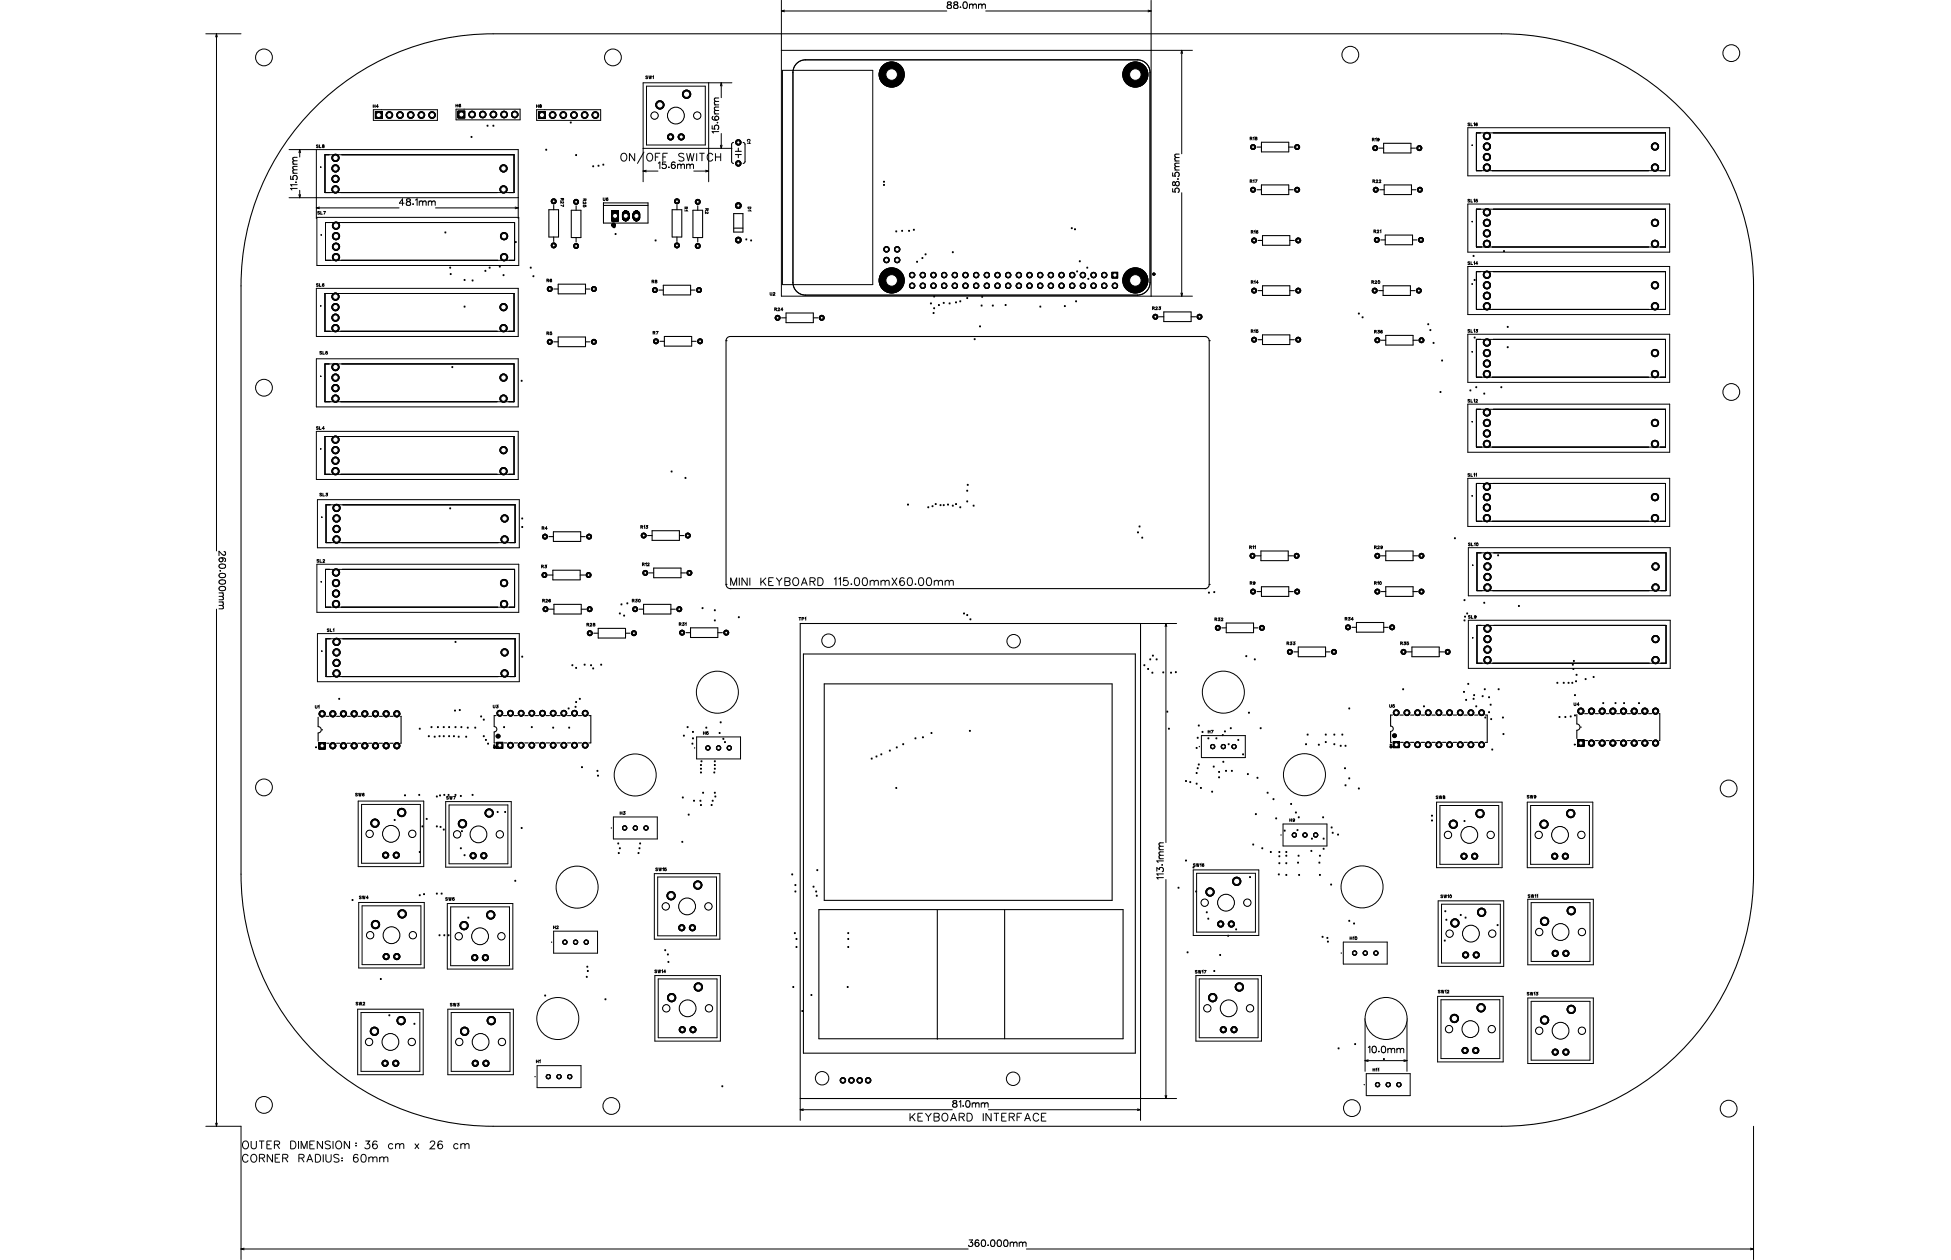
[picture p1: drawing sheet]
<svg xmlns="http://www.w3.org/2000/svg" width="464mm" height="300mm" viewBox="0 0 464 300" stroke-linecap="round" stroke-linejoin="round" font-family="sans-serif">
<defs><g id="words">
<g font-size="6.3" fill="#fff">
<text x="147.7" y="39.1">ON/OFF SWITCH</text>
<text x="173.8" y="140.1">MINI KEYBOARD 115.00mmX60.00mm</text>
<text x="216.5" y="267.5">KEYBOARD INTERFACE</text>
<text x="57.6" y="274.1">OUTER DIMENSION</text>
<text x="84.5" y="273.8">:36 cm x 26 cm</text>
<text x="57.6" y="277.3">CORNER RADIUS: 60mm</text>
</g>
<g font-size="2.4" fill="#fff">
<text x="153.6" y="19">SW1</text>
<text x="88.8" y="25.9">H4</text>
<text x="108.4" y="25.8">H6</text>
<text x="127.6" y="25.9">H8</text>
<text x="75.2" y="35.4">SL8</text>
<text x="177.6" y="33.1" transform="rotate(90 177.6 33.1)">C1</text>
<text x="297.5" y="33.6">R18</text>
<text x="326.6" y="33.8">R19</text>
<text x="349.3" y="30.2">SL16</text>
<text x="133.2" y="47.2" transform="rotate(90 133.2 47.2)">R27</text>
<text x="138.5" y="47.3" transform="rotate(90 138.5 47.3)">R25</text>
<text x="297.5" y="43.8">R17</text>
<text x="326.7" y="43.8">R22</text>
<text x="75.5" y="51.3">SL7</text>
<text x="143.5" y="48">U6</text>
<text x="162.7" y="49.2" transform="rotate(90 162.7 49.2)">R1</text>
<text x="167.6" y="49.6" transform="rotate(90 167.6 49.6)">R2</text>
<text x="177.8" y="49.2" transform="rotate(90 177.8 49.2)">D1</text>
<text x="349.3" y="48.4">SL15</text>
<text x="297.7" y="55.8">R16</text>
<text x="327" y="55.7">R21</text>
<text x="349.3" y="63.2">SL14</text>
<text x="75.2" y="68.4">SL6</text>
<text x="130.1" y="67.4">R6</text>
<text x="155.1" y="67.6">R8</text>
<text x="183.2" y="70.6">U2</text>
<text x="297.7" y="67.8">R14</text>
<text x="326.4" y="67.8">R20</text>
<text x="184.3" y="74.2">R24</text>
<text x="274.3" y="74">R23</text>
<text x="130.1" y="80">R5</text>
<text x="155.4" y="79.8">R7</text>
<text x="297.7" y="79.4">R15</text>
<text x="327.1" y="79.6">R36</text>
<text x="349.3" y="79.4">SL13</text>
<text x="76" y="84.6">SL5</text>
<text x="349.3" y="96">SL12</text>
<text x="75.2" y="102.5">SL4</text>
<text x="349.3" y="113.7">SL11</text>
<text x="76" y="118.3">SL3</text>
<text x="129" y="126.3">R4</text>
<text x="152.5" y="126.1">R13</text>
<text x="297.4" y="130.9">R11</text>
<text x="327.1" y="130.9">R29</text>
<text x="349.4" y="130.2">SL10</text>
<text x="75.4" y="134.1">SL2</text>
<text x="128.8" y="135.4">R3</text>
<text x="152.8" y="134.9">R12</text>
<text x="129.1" y="143.6">R26</text>
<text x="150.4" y="143.6">R30</text>
<text x="297.5" y="139.4">R9</text>
<text x="327.1" y="139.4">R10</text>
<text x="139.6" y="149.3">R28</text>
<text x="161.6" y="149.2">R31</text>
<text x="190.1" y="147.9">TP1</text>
<text x="289.1" y="148">R32</text>
<text x="320.1" y="147.9">R34</text>
<text x="349.4" y="147.4">SL9</text>
<text x="77.8" y="150.6">SL1</text>
<text x="306.3" y="153.7">R33</text>
<text x="333.3" y="153.7">R35</text>
<text x="75" y="168.9">U1</text>
<text x="117.3" y="168.8">U3</text>
<text x="330.7" y="168.6">U5</text>
<text x="374.6" y="168.2">U4</text>
<text x="167.4" y="175.1">H5</text>
<text x="287.5" y="174.8">H7</text>
<text x="84.6" y="189.7">SW6</text>
<text x="106.2" y="190.5">SW7</text>
<text x="341.7" y="190.4">SW8</text>
<text x="363.4" y="190.2">SW9</text>
<text x="147.5" y="194.1">H3</text>
<text x="306.9" y="195.8">H9</text>
<text x="156" y="207.5">SW15</text>
<text x="284" y="206.5">SW16</text>
<text x="85.5" y="214.2">SW4</text>
<text x="106" y="214.6">SW5</text>
<text x="342.9" y="213.9">SW10</text>
<text x="363.6" y="213.9">SW11</text>
<text x="131.7" y="221.3">H2</text>
<text x="321.3" y="223.9">H10</text>
<text x="155.8" y="231.8">SW14</text>
<text x="284.4" y="231.9">SW17</text>
<text x="84.7" y="239.5">SW2</text>
<text x="107.1" y="239.7">SW3</text>
<text x="342.3" y="236.6">SW12</text>
<text x="363.4" y="237.1">SW13</text>
<text x="127.6" y="253.2">H1</text>
<text x="326.7" y="255.2">H11</text>
</g>
</g></defs>
<g fill="none" stroke="#000" stroke-width=".4">
<circle cx="146.2" cy="53.9" r=".2"/>
<circle cx="274.6" cy="65.2" r=".2"/>
<circle cx="117.7" cy="177.9" r=".2"/>
<circle cx="331.1" cy="177.7" r=".2"/>
</g>
<g fill="none" stroke="#000" stroke-width=".24">
<path d="M49 8h8.4M51.5 8v123.1M51.5 8l-.2 .8M51.5 8l.2 .8M154.1 18.2h-.4l.4 .3-.1 .2-.3-.1M154.4 18.1l.2 .6 .1-.6 .2 .6 .2-.6M155.4 18.2l.1-.1v.6M168.7 19.7v23.6M171.7 19.7v3.5M171.7 19.7l.2 .7M171.7 19.7l-.2 .7M174.2 19.7h-21.1v23.6"/>
<path d="M186 2.6h39.3M186 .1v70.4h97.8M186 2.6l.7 .2M186 12h97.8M186.2 16.7h21.5v51h-21.5zM186.7 2.4l-.7 .2M189.9 14.9l1.1-.6 .7-.1h79a3 3 0 0 1 3 3v50a3 3 0 0 1-3 3h-79a3 3 0 0 1-3-3v-50a3 3 0 0 1 1.2-2.3zM225.6 .5v.5l.6 .2 .3 .3a.52 .52 0 0 1-.6 .5 .52 .52 0 0 1-.5-.5l1-.7-.1-.3zM227.1 .5v.5l.7 .2 .2 .3a.52 .52 0 0 1-.5 .5 .52 .52 0 0 1-.5-.5l.2-.3 .7-.4v-.3zM228.5 1.7h.2zM229.4 .5a.51 .51 0 0 1 .8 .2v.4a.67 .67 0 0 1-.6 .9 1 1 0 0 1-.2-1.5zM230.7 1v1"/>
<path d="M230.7 1.3l.4-.3h.4l.1 .3M231.6 1.3l.3-.3h.4l.1 1M231.6 1.3v.7M232.9 1.3l.4-.3h.3l.1 .3M232.9 1v1M233.7 1.3l.4-.3h.4v1M233.7 1.3v.7M234.6 2.6h39.4M273.2 2.4l.8 .2M274 .1v70.4M274 2.6l-.8 .2M281.3 12v24.6"/>
<path d="M281.3 12l.2 .7M281.3 12l-.2 .7M68.8 35.6h54.5v16.4M69.7 39.1h1M70 38.3l-.3 .2 .3 .6M70 38.3h.7M70.7 37.4l-.9 .1-.1 .4 .3 .4M70.7 39.6l-.9 .1-.1 .3 .3 .4M71.3 35.6v1.8M71.3 35.6l.2 .7M71.3 35.6l-.2 .7M75.3 35.6v16.4"/>
<path d="M75.8 34.6h-.5l.5 .4-.2 .1-.3-.1M76.1 34.5v.6h.3M76.8 34.5v.2a.27 .27 0 0 1 .3 .1 .27 .27 0 0 1 0 .3h-.3a.31 .31 0 0 1 0-.3 .31 .31 0 0 1 .3-.2zM77.3 36.8h45v9h-45zM88.8 24.9v.7M88.8 25.2h.5M88.9 26.1h15.2v2.6h-15.2zM89.3 24.9v.7M90 25.4h-.4l.3-.5v.7M108.5 24.8v.7M108.5 25.1h.5M108.5 26h15.3v2.5h-15.3z"/>
<path d="M109 24.8v.7M109.6 24.9v-.1a.28 .28 0 0 0-.4 .3 .28 .28 0 0 0 .4 .3 .2 .2 0 0 0-.1-.3 .2 .2 0 0 0-.2 .1M127.7 25.2h.4M127.7 24.9v.7M127.7 26.1h15.3v2.6h-15.3zM128.1 24.9v.7M128.5 25v.2l.4 .2a.22 .22 0 0 1-.2 .2 .22 .22 0 0 1-.3-.2l.4-.3zM148.1 36.6a.93 .93 0 0 1 1.1 .6 .93 .93 0 0 1-.5 1.1 .97 .97 0 0 1-1-.7 .97 .97 0 0 1 .4-1zM151.1 36.5v1.8l-1.3-1.8v1.8M153.1 35.3h21.1M153.3 36.1l-1.6 2.9M153.9 20.5h14v14h-14z"/>
<path d="M154.3 36.6a.93 .93 0 0 1 1.1 .6 .93 .93 0 0 1-.6 1.1 .97 .97 0 0 1-.9-.7 .97 .97 0 0 1 .4-1zM156 37.4h.7M156.7 38.8l.4-.2v1.5M157.1 36.5h-1.1v1.8M157.8 37.4h.7M158.5 38.6h-.8l-.1 .6a.55 .55 0 0 1 .9 0 .55 .55 0 0 1-.1 .8 .55 .55 0 0 1-.8-.2M158.9 36.5h-1.1v1.8M159.1 39.8h.2zM160.7 38.8l-.1-.2a.51 .51 0 0 0-.7 .2l-.1 .8M161.3 39.4l.3-.3h.4l.1 .3M161.3 39.1v1M162.1 39.4l.4-.3h.3l.1 1"/>
<path d="M162.1 39.4v.7M162.8 36.7a.7 .7 0 0 0-.7-.3 .7 .7 0 0 0-.6 .5l.2 .3 .9 .3 .2 .6a.82 .82 0 0 1-1.3 0M163.4 36.5l.5 1.8 .4-1.8 .4 1.8 .5-1.8M163.4 39.4l.4-.3h.4v.3M163.4 39.1v1M164.2 39.4l.4-.3h.4l.1 1M164.2 39.4v.7M165.8 36.5v1.8M166.5 36.5h1.2M167.1 36.5v1.8M169.5 29.9v.8h.7a.55 .55 0 0 1 0-.8 .55 .55 0 0 1 .8 .1 .55 .55 0 0 1-.2 .8M169.7 36.9a.69 .69 0 0 0-.8-.4 .69 .69 0 0 0-.6 .7v.4a.69 .69 0 0 0 .6 .7 .69 .69 0 0 0 .8-.4"/>
<path d="M169.7 27.7l-.1 .1a.51 .51 0 0 0 .2 .7l.7 .1M170 27.1h1.1M170 25h1.1M170.3 37.4h1.2M170.3 36.5v1.8M170.3 24.1l-.3 .3 .3 .6M170.3 26.3l-.3 .2 .3 .6M170.3 26.3h.8M170.3 24.1h.8M170.7 29.2h.1zM171.1 31.3h-1.6l.3 .4M171.1 23.3l-1 .1-.1 .4 .3 .3"/>
<path d="M171.1 25.5h-1l-.1 .4 .3 .4M171.5 34.6l.2 .7M171.5 36.5v1.8M171.7 31.8v3.5M171.9 34.6l-.2 .7M178 33.6a.24 .24 0 0 1-.1-.2 .24 .24 0 0 1 .2-.2h.2a.24 .24 0 0 1 .2 .2 .24 .24 0 0 1-.1 .2M178.4 33.9l.1 .2h-.6M279.6 38.3h1.1M279.9 37.5l-.3 .2 .3 .6M279.9 39.6l-.3 .3 .3 .6M279.9 39.6h.8M279.9 37.5h.8"/>
<path d="M280.7 36.7l-1 .1-.1 .3 .3 .4M280.7 38.8l-1 .1-.1 .4 .3 .3M297.6 33l.4-.2-.4-.1v.6M297.8 33l.2 .3M298.3 32.8l.2-.1v.6M298.8 32.7v.2a.27 .27 0 0 1 .3 .1 .27 .27 0 0 1 0 .3h-.3a.31 .31 0 0 1 0-.4 .31 .31 0 0 1 .4-.1zM326.7 33.2l.4-.2-.4-.1v.7M326.9 33.2l.2 .4M327.4 33l.1-.1v.7M328.2 33.1a.2 .2 0 0 1-.2 .2 .2 .2 0 0 1-.1-.3 .2 .2 0 0 1 .3 0v.5h-.3M349.4 30.4h48v11.4h-48zM349.8 29.4h-.4l.4 .3-.1 .2-.3-.1"/>
<path d="M350.1 29.3v.6h.4M350.8 29.4l.2-.1v.6M351.4 31.6h45v9h-45zM351.6 29.4v-.1a.28 .28 0 0 0-.4 .3 .28 .28 0 0 0 .4 .2 .2 .2 0 0 0-.1-.3 .2 .2 0 0 0-.2 .2M68.8 47.1h54.5M69.2 41.9v.7l.6 .1a.55 .55 0 0 1 0-.8 .55 .55 0 0 1 .9 .1 .55 .55 0 0 1-.3 .8M69.7 41.2h1M70 40.4l-.3 .2 .3 .6M70 40.4h.7M70.4 43.3v.2zM70.7 44.8h-1.5l.3 .4M70.7 44h-1.5l.3 .3"/>
<path d="M71.1 46.3l.2 .8M71.3 45.3v1.8M71.5 46.3l-.2 .8M75.3 49.5h19.7M75.3 49.5l.7 .2M75.4 51.7h48.1v11.5h-48.1zM76 49.3l-.7 .2M76 50.4h-.4l.4 .4-.1 .2-.3-.1M76.3 50.3v.7h.4M77 50.3h.5l-.4 .7M77.5 53h45v9h-45zM96.2 48.4h-1.1l.7-1.1v1.6"/>
<path d="M96.8 47.4v.4l.7 .3 .2 .3a.52 .52 0 0 1-.5 .5 .52 .52 0 0 1-.5-.5l.2-.3 .8-.4-.1-.3zM98.2 48.6h.2zM98.9 47.6l.4-.3v1.6M99.8 47.8v1.1M99.8 48.1l.4-.3 .3 .1 .1 .2M100.6 48.1l.4-.3 .4 .1v1M100.6 48.1v.8M101.9 48.1l.4-.3 .4 .1 .1 .2M101.9 47.8v1.1M102.8 48.1l.3-.3 .4 .1 .1 1M102.8 48.1v.8M103.7 49.5h19.6"/>
<path d="M122.6 49.3l.7 .2M123.3 49.5l-.7 .2M133.5 47.2h.6v.4h-.2l-.1-.4M133.8 47.5l-.3 .2M134 48l.1 .1-.1 .3-.5-.4v.4M134.1 48.7v.4l-.6-.3M138.8 47.4h.7l-.1 .4-.2-.1v-.3M138.9 48.8a.23 .23 0 0 0 0 .4 .23 .23 0 0 0 .3 0 .23 .23 0 0 0 0-.3h.3v.3M139.2 47.6l-.4 .2M139.3 48.1l.2 .2-.2 .2-.5-.4v.4M143.6 47.1v.5l.2 .1 .2-.1v-.5M144.7 47.2v-.1a.28 .28 0 0 0-.4 .3 .28 .28 0 0 0 .4 .2 .2 .2 0 0 0-.1-.3 .2 .2 0 0 0-.3 .2"/>
<path d="M153.1 40.7h3.5M153.1 40.7l.7 .2M153.8 40.5l-.7 .2M162.9 49.3h.7l-.1 .4h-.2v-.4M163.3 49.5l-.4 .2M163.5 50l.1 .2h-.7M165.1 40.7h3.6M167.9 49.7h.6v.4h-.2l-.1-.4M167.9 40.5l.8 .2M168.2 49.9l-.3 .2M168.4 50.4l.1 .2-.1 .2-.5-.4v.5M168.7 40.7l-.8 .2"/>
<path d="M178.1 49.3h.6v.2a.35 .35 0 0 1-.3 .2 .35 .35 0 0 1-.3-.2zM178.6 50l.1 .2h-.6M279.1 41.1v.8l.7 .1a.55 .55 0 0 1 0-.9 .55 .55 0 0 1 .8 .1 .55 .55 0 0 1-.2 .8M279.1 44.9v.7l.7 .1a.55 .55 0 0 1 0-.8 .55 .55 0 0 1 .8 .1 .55 .55 0 0 1-.2 .8M279.2 43.3v.8l.3 .1 .6-1a.52 .52 0 0 1 .6 .5 .52 .52 0 0 1-.6 .5l-.3-.2-.2-.7zM279.6 40.5h1.1M280.3 42.6h.1zM281.3 45.9v24.6M297.6 43.1l.4-.2-.4-.1v.7M297.8 43.1l.2 .4M297.8 55.2l.5-.2-.5-.1v.6M298 55.2l.3 .3"/>
<path d="M298.3 42.9l.2-.1v.7M298.6 55l.1-.1v.6M298.8 42.8h.4l-.3 .7M299.4 55v-.1a.28 .28 0 0 0-.4 .3 .28 .28 0 0 0 .4 .2 .2 .2 0 0 0-.1-.3 .2 .2 0 0 0-.3 .2M326.8 43.1l.4-.2-.4-.1v.7M327 43.1l.2 .4M327 55.1l.5-.2-.5-.1v.6M327.3 55.1l.2 .3M327.5 43l.2-.2 .2 .1-.4 .6h.4M327.8 54.9l.1-.1 .3 .1-.4 .5h.4M328.3 43l.1-.2 .3 .1-.5 .6h.5M328.5 54.9l.2-.1v.6"/>
<path d="M349.4 48.6h48v11.4h-48zM349.8 47.5h-.4l.4 .4-.1 .2-.3-.1M350.1 47.4v.7h.4M350.8 47.6l.2-.2v.7M351.4 49.8h45v9h-45zM351.6 47.4h-.3v.3a.23 .23 0 0 1 .3 0 .23 .23 0 0 1 0 .4 .23 .23 0 0 1-.3-.1M75.3 68.6h48v11.5h-48zM75.8 67.6h-.5l.5 .4-.2 .2-.3-.1M76.1 67.5v.7h.3M77.1 67.6v-.1a.28 .28 0 0 0-.4 .3 .28 .28 0 0 0 .4 .3 .2 .2 0 0 0-.1-.3 .2 .2 0 0 0-.3 .1M77.3 69.9h45v9h-45zM130.2 79.3l.4-.2-.4-.1v.7"/>
<path d="M130.2 66.7l.4-.1-.4-.2v.7M130.4 79.3l.2 .4M130.4 66.7l.2 .4M131.3 79h-.3l-.1 .3a.23 .23 0 0 1 .4 0 .23 .23 0 0 1 0 .3 .23 .23 0 0 1-.4-.1M131.3 66.5a.28 .28 0 0 0-.4 .3 .28 .28 0 0 0 .4 .2 .2 .2 0 0 0-.1-.3 .2 .2 0 0 0-.3 .2M155.2 67l.4-.2-.4-.1v.6M155.4 67l.2 .3M155.5 79.2l.4-.2-.4-.1v.6M155.7 79.2l.2 .3M156 66.7v.2l.4 .2a.22 .22 0 0 1-.2 .2 .22 .22 0 0 1-.3-.2l.4-.3zM156.2 78.9h.4l-.3 .6M183.3 69.6v.5l.2 .2 .2-.1v-.6"/>
<path d="M184.1 69.8l.1-.2 .2 .1-.4 .6h.5M184.4 73.6l.4-.2-.4-.1v.6M184.6 73.6l.2 .3M185.2 73.4l.1-.1 .3 .1-.5 .5h.5M186.3 73.7h-.4l.3-.4v.6M274.3 73.3l.5-.1-.5-.2v.7M274.5 73.3l.3 .4M275.1 73.2l.1-.2 .3 .2-.4 .5h.4M275.9 73h.3l-.2 .3a.22 .22 0 0 1 .2 .3 .22 .22 0 0 1-.4 0M281.1 69.8l.2 .7M281.5 69.8l-.2 .7M297.8 67.1l.5-.2-.5-.1v.7"/>
<path d="M297.8 78.8l.5-.2-.5-.1v.7M298 67.1l.3 .4M298 78.8l.3 .4M298.6 66.9l.1-.1v.7M298.6 78.6l.1-.1v.7M299.4 78.5h-.3l-.1 .3a.23 .23 0 0 1 .4 0 .23 .23 0 0 1-.1 .3 .23 .23 0 0 1-.3-.1M299.5 67.2h-.5l.3-.4v.7M326.5 67.1l.5-.2-.5-.1v.7M326.7 67.1l.3 .4M327.2 78.9l.4-.1-.4-.2v.7M327.3 67l.1-.2 .3 .1-.4 .6h.4M327.4 78.9l.2 .4"/>
<path d="M328 78.6h.3l-.2 .3a.22 .22 0 0 1 .2 .3 .22 .22 0 0 1-.4 0M329 78.7a.28 .28 0 0 0-.4 .2 .28 .28 0 0 0 .4 .3 .2 .2 0 0 0-.1-.3 .2 .2 0 0 0-.3 .2M349.4 63.4h48v11.5h-48zM349.4 79.5h48v11.5h-48zM349.8 62.4h-.4l.4 .4-.1 .1h-.3M349.8 78.5h-.4l.4 .4-.1 .2-.3-.1M350.1 62.3v.6h.4M350.1 78.4v.7h.4M350.8 62.4l.2-.1v.6M350.8 78.6l.2-.2v.7M351.3 78.4h.4l-.2 .3a.22 .22 0 0 1 .1 .3 .22 .22 0 0 1-.3 0M351.4 64.6h45v9h-45z"/>
<path d="M351.7 62.7h-.4l.3-.4v.6M75.3 85.4h48v11.4h-48zM76.6 83.7h-.5l.5 .5h-.5M76.9 83.6v.7h.3M77.3 86.6h45v9h-45zM77.9 83.6h-.3v.3a.23 .23 0 0 1 .3 0 .23 .23 0 0 1 0 .4 .23 .23 0 0 1-.4-.1M349.4 96.2h48v11.4h-48zM349.8 95.2h-.4l.4 .3-.1 .2-.3-.1M350.1 95.1v.6h.4M350.8 95.2l.2-.1v.6M351.3 95.2l.1-.1 .3 .1-.4 .5h.4M351.4 80.8h45v9h-45z"/>
<path d="M351.4 97.4h45v9h-45zM75.3 102.7h48v11.4h-48zM75.6 118.9h48v11.5h-48zM75.8 101.6h-.5l.5 .4-.2 .2-.3-.1M76.1 101.5v.7h.3M76.6 117.5h-.5l.5 .4-.2 .1-.3-.1M76.9 117.4v.6h.3M77.2 102h-.5l.3-.5v.7M77.3 103.9h45v9h-45zM77.6 117.4h.3l-.2 .2a.22 .22 0 0 1 .2 .4 .22 .22 0 0 1-.4-.1M349.4 113.8h48v11.5h-48zM349.8 112.8h-.4l.4 .4-.1 .2-.3-.1"/>
<path d="M350.1 112.7v.7h.4M350.8 112.8l.2-.1v.7M351.3 112.8l.1-.1v.7M351.4 115.1h45v9h-45zM52.2 134.4l.6-.2a.67 .67 0 0 1 .9 .6 .85 .85 0 0 1-.8 .5 .85 .85 0 0 1-.8-.6zM52.2 136.7l.6-.3a.67 .67 0 0 1 .9 .6 .85 .85 0 0 1-.8 .5 .85 .85 0 0 1-.8-.6zM52.2 138.2l.6-.2a.67 .67 0 0 1 .9 .6 .85 .85 0 0 1-.8 .5 .85 .85 0 0 1-.8-.7zM52.2 139.8l.6-.2a.67 .67 0 0 1 .9 .5 .85 .85 0 0 1-.8 .5 .85 .85 0 0 1-.8-.6zM52.4 135.8v.1zM52.6 132.7a.74 .74 0 0 1 1.1 .6l-.2 .3M53.3 131.3l.4 .3-.1 .4-.2 .2-.5-.3-.8-.7v1M75.4 134.3h48.1v11.4h-48.1z"/>
<path d="M75.9 133.3h-.4l.4 .3-.2 .2-.2-.1M76.2 133.2v.6h.4M76.6 123.1h.1M76.9 133.3l.1-.1 .3 .1-.4 .5h.4M77.5 135.5h45v9h-45zM77.6 120.1h45v9h-45zM128.9 134.8l.4-.2-.4-.1v.7M129 125.7l.5-.2-.5-.1v.6M129.1 134.8l.2 .4M129.3 125.7l.2 .3M129.7 134.5h.4l-.2 .3a.22 .22 0 0 1 .1 .3 .22 .22 0 0 1-.4-.1M130.2 125.8h-.4l.3-.4v.6"/>
<path d="M152.5 125.4l.5-.2-.5-.1v.7M152.8 125.4l.2 .4M152.9 134.3l.5-.2-.5-.1v.7M153.1 134.3l.3 .4M153.3 125.2l.1-.1v.7M153.7 134.1l.1-.1v.7M153.8 125.1h.3l-.2 .3a.22 .22 0 0 1 .2 .3 .22 .22 0 0 1-.4-.1M154.1 134.2l.2-.2 .2 .1-.4 .6h.4M173.9 139.4v-1.9l.7 1.9 .7-1.9v1.9M176 137.5v1.9M177.8 137.5v1.9l-1.2-1.9v1.9M178.5 137.5v1.9"/>
<path d="M181.1 137.5v1.9M181.5 138.3l.8 1.1M182.3 137.5l-1.2 1.2M183 138.4h.7M184.1 137.5h-1.1v1.9h1.1M184.8 137.5l.7 .9v1M186.2 137.5l-.7 .9M186.8 138.4h.8a.49 .49 0 0 1 .5 .5 .49 .49 0 0 1-.5 .5h-.8v-1.9h.8l.4 .2v.3l-.4 .4M189 137.6a.93 .93 0 0 1 1.1 .6 .93 .93 0 0 1-.5 1.2 .97 .97 0 0 1-.9-.7 .97 .97 0 0 1 .3-1.1zM190.7 139.4l.7-1.9 .8 1.9M191 138.7h.9M192.8 138.4l1-.1 .2-.3-.1-.3-.3-.2h-.8v1.9"/>
<path d="M193.4 138.4l.6 1M194.7 137.5h.6a1 1 0 0 1 .6 .9 1 1 0 0 1-.6 1h-.6zM198.5 137.9l.5-.4v1.9M199.6 137.9l.4-.4v1.9M201.7 137.5h-.9v.8a.66 .66 0 0 1 1 0 .66 .66 0 0 1-.2 1 .66 .66 0 0 1-.9-.3M202.5 139h.2zM203.6 137.6a.61 .61 0 0 1 .9 .3l.1 .4a.8 .8 0 0 1-.7 1.1 1.19 1.19 0 0 1-.3-1.8zM205.5 137.6a.61 .61 0 0 1 .9 .3l.1 .4a.8 .8 0 0 1-.7 1.1 1.19 1.19 0 0 1-.3-1.8zM207.1 138.5l.4-.4 .5 .1 .1 1.2M207.1 138.1v1.3M208.1 138.5l.4-.4 .5 .1 .1 1.2M209.7 138.5l.4-.4 .5 .1 .1 1.2"/>
<path d="M209.7 138.1v1.3M210.7 138.5l.4-.4 .5 .1v1.2M212.3 137.5l1.2 1.9M213.5 137.5l-1.2 1.9M215.2 137.8a.55 .55 0 0 0-.8-.2 1.07 1.07 0 0 0 .4 1.8 .58 .58 0 0 0 .5-.6 .58 .58 0 0 0-.6-.6 .58 .58 0 0 0-.6 .5M216.2 137.6a.61 .61 0 0 1 .9 .3l.1 .4a.8 .8 0 0 1-.7 1.1 1.19 1.19 0 0 1-.3-1.8zM217.9 138.9v.2zM218.9 137.6a.61 .61 0 0 1 .9 .3l.1 .4a.8 .8 0 0 1-.8 1.1 1.19 1.19 0 0 1-.2-1.8zM220.8 137.6a.61 .61 0 0 1 .8 .3l.1 .4a.8 .8 0 0 1-.7 1.1 1.19 1.19 0 0 1-.2-1.8zM222.4 138.5l.4-.4 .5 .1v1.2M222.4 138.1v1.3M223.3 138.5l.5-.4 .4 .1 .1 1.2"/>
<path d="M224.9 138.5l.5-.4 .4 .1 .1 1.2M224.9 138.1v1.3M225.9 138.5l.5-.4 .4 .1 .1 1.2M297.4 130.2l.5-.1-.5-.2v.7M297.6 138.8l.4-.2-.4-.2v.7M297.7 130.2l.2 .4M297.8 138.8l.2 .3M298.2 130.1l.1-.2v.7M298.6 130.1l.2-.2v.7M298.7 138.7a.2 .2 0 0 1-.3 .1 .2 .2 0 0 1-.1-.3 .2 .2 0 0 1 .4 0l-.1 .6-.3-.1M327.2 130.2l.4-.1-.4-.2v.7M327.2 138.8l.4-.2-.4-.2v.7"/>
<path d="M327.4 130.2l.2 .4M327.4 138.8l.2 .3M327.9 138.6l.2-.2v.7M327.9 130.1l.2-.2 .2 .2-.4 .5h.4M329 130.2a.2 .2 0 0 1-.2 .1 .2 .2 0 0 1-.1-.3 .2 .2 0 0 1 .3 0l-.1 .6-.2-.1M349.5 130.3h48v11.5h-48zM350 129.3h-.5l.5 .4-.2 .2-.3-.1M350.3 129.2v.7h.3M350.9 129.4l.2-.2v.7M351.5 131.6h45v9h-45zM51.5 145v123M52.1 141.1h1.1"/>
<path d="M52.1 141.9h.8M52.1 143.3h1.1M52.1 144.1h.8M52.9 141.1l.3 .4-.1 .4h-.2M52.9 141.9l.3 .4-.1 .4h-1M52.9 143.3l.3 .3-.1 .4-.2 .1M52.9 144.1l.3 .4-.1 .3-1 .1M75.6 150.8h48v11.4h-48zM77.6 152h45v9h-45zM78.3 149.7h-.4l.4 .4-.1 .2-.3-.1M78.6 149.7v.6h.4M79.3 149.8l.2-.1v.6"/>
<path d="M129.2 142.9l.4-.1-.4-.2v.7M129.4 142.9l.2 .4M129.9 142.8l.2-.2 .2 .2-.4 .5h.4M131 142.7a.28 .28 0 0 0-.4 .3 .28 .28 0 0 0 .4 .2 .2 .2 0 0 0-.1-.3 .2 .2 0 0 0-.3 .2M139.7 148.7l.4-.2-.4-.1v.6M139.9 148.7l.2 .3M140.5 148.5l.1-.1 .2 .1-.4 .5h.5M141.2 148.4v.2a.27 .27 0 0 1 .3 .1 .27 .27 0 0 1 .1 .3l-.4-.1v-.2l.4-.2zM150.5 142.9l.4-.1-.4-.2v.7M150.7 142.9l.2 .4M151.3 142.6h.3l-.1 .3a.22 .22 0 0 1 .1 .3 .22 .22 0 0 1-.4 0M161.7 148.5l.4-.2-.4-.1v.7"/>
<path d="M161.9 148.5l.2 .4M162.5 148.2h.3l-.2 .3a.22 .22 0 0 1 .2 .3 .22 .22 0 0 1-.4-.1M163.1 148.3l.2-.1v.7M190.2 147h.4M190.4 147v.6M190.9 147.3h.4v-.3h-.4v.6M191.6 147.1l.2-.1v.6M271.5 148.4h8.6M277.5 148.4v52.1M277.5 148.4l.2 .7M277.5 148.4l-.2 .7M289.2 147.4l.4-.2-.4-.1v.6"/>
<path d="M289.4 147.4l.2 .3M290 147.1h.3l-.2 .2a.22 .22 0 0 1 .2 .4 .22 .22 0 0 1-.4-.1M290.7 147.2l.1-.1 .3 .1-.4 .5h.4M306.3 153.1l.5-.2-.5-.1v.6M306.5 153.1l.3 .3M307.1 152.8h.4l-.2 .2a.22 .22 0 0 1 .1 .4 .22 .22 0 0 1-.3-.1M307.9 152.8h.3l-.2 .2a.22 .22 0 0 1 .2 .4 .22 .22 0 0 1-.4-.1M320.2 147.3l.4-.2-.4-.1v.6M320.4 147.3l.2 .3M321 147h.3l-.2 .2a.22 .22 0 0 1 .2 .4 .22 .22 0 0 1-.4-.1M322.1 147.4h-.5l.4-.4v.6M333.4 153.1l.4-.2-.4-.1v.6"/>
<path d="M333.6 153.1l.2 .3M334.2 152.8h.3l-.2 .2a.22 .22 0 0 1 .2 .4 .22 .22 0 0 1-.4-.1M335.2 152.8h-.3v.3a.23 .23 0 0 1 .3 0 .23 .23 0 0 1 0 .3 .23 .23 0 0 1-.3-.1M349.5 147.6h48v11.5h-48zM350 146.6h-.5l.5 .4-.2 .2-.3-.1M350.3 146.5v.7h.3M351.3 146.7a.2 .2 0 0 1-.3 .2 .2 .2 0 0 1 0-.3 .2 .2 0 0 1 .3 0l-.1 .5h-.2M351.5 148.8h45v9h-45zM75.1 167.9v.5l.1 .2 .3-.1v-.6M75.8 168l.1-.1v.7M117.4 167.8v.5l.2 .2 .2-.1v-.6M118.2 167.8h.3l-.2 .3a.22 .22 0 0 1 .2 .3 .22 .22 0 0 1-.4 0"/>
<path d="M165.8 175.4h10.5v5.2h-10.5zM167.4 174.1v.7M167.4 174.4h.5M167.9 174.1v.7M168.5 174.1h-.3v.3a.23 .23 0 0 1 .3 0 .23 .23 0 0 1 0 .4 .23 .23 0 0 1-.3-.1M286 175.1h10.4v5.2h-10.4zM287.6 173.8v.7M287.6 174.1h.4M288 173.8v.7M288.3 173.8h.4l-.3 .7M330.8 167.7v.5l.1 .2 .3-.1v-.6M331.9 167.7h-.3l-.1 .3a.23 .23 0 0 1 .4 0 .23 .23 0 0 1-.1 .3 .23 .23 0 0 1-.3-.1"/>
<path d="M374.6 167.3v.4l.2 .2 .2-.1 .1-.5M375.8 167.7h-.4l.3-.4v.6M85.1 188.9h-.5l.5 .4-.2 .1-.3-.1M85.3 190.6h15.6v15.6h-15.6zM85.4 188.8l.1 .6 .2-.6 .1 .6 .2-.6M86.1 191.4h14v14h-14zM86.7 188.9l-.1-.1a.28 .28 0 0 0-.3 .3 .28 .28 0 0 0 .4 .2 .2 .2 0 0 0-.2-.3 .2 .2 0 0 0-.2 .2M106.1 190.8h15.6v15.6h-15.6zM106.7 189.6h-.4l.4 .4-.1 .2-.3-.1M106.9 191.6h14v14h-14zM107 189.6l.2 .6 .1-.6 .2 .6 .1-.6M107.9 189.6h.5l-.3 .6"/>
<path d="M146 194.4h10.4v5.3h-10.4zM147.6 193.2v.6M147.6 193.5h.4M148 193.2v.6M148.4 193.2h.4l-.2 .2a.22 .22 0 0 1 .1 .4 .22 .22 0 0 1-.4-.1M305.4 196.1h10.4v5.2h-10.4zM307 194.9v.6M307 195.2h.4M307.4 194.9v.6M308.1 195.1a.2 .2 0 0 1-.2 .2 .21 .21 0 0 1-.1-.4 .2 .2 0 0 1 .3 .1l-.1 .5-.2-.1M341.9 190.9h15.6v15.6h-15.6zM342.3 189.5h-.5l.5 .4-.2 .2-.3-.1"/>
<path d="M342.6 189.4l.1 .7 .2-.7 .1 .7 .2-.7M342.7 191.7h14v14h-14zM343.5 189.5v.1a.27 .27 0 0 1 .3 .1 .27 .27 0 0 1 .1 .3h-.4a.31 .31 0 0 1 .1-.3 .31 .31 0 0 1 .3-.1zM363.5 190.9h15.6v15.6h-15.6zM363.9 189.4h-.4l.4 .4-.1 .2-.3-.1M364.2 189.3l.2 .7 .1-.7 .2 .7 .1-.7M364.3 191.7h14v14h-14zM365.6 189.5a.2 .2 0 0 1-.3 .2 .2 .2 0 0 1-.1-.3 .2 .2 0 0 1 .3 0v.5h-.3M85.4 214.8h15.6v15.6h-15.6zM86 213.3h-.5l.5 .4-.2 .2-.3-.1M86.2 215.6h14v14h-14zM86.3 213.3l.1 .6 .2-.6 .1 .6 .2-.6"/>
<path d="M87.7 213.7h-.5l.3-.4v.6M106.5 215h15.6v15.6h-15.6zM106.5 213.7h-.4l.4 .4-.2 .2-.2-.1M106.8 213.6l.2 .7 .1-.7 .2 .7 .1-.7M107.3 215.8h14v14h-14zM108.1 213.6h-.3v.3a.23 .23 0 0 1 .3 0 .23 .23 0 0 1 0 .4 .23 .23 0 0 1-.4-.1M155.7 207.9h15.6v15.6h-15.6zM156.5 206.7h-.4l.4 .3-.1 .2-.3-.1M156.5 208.7h14v14h-14zM156.8 206.6l.2 .6 .1-.6 .2 .6 .1-.6M157.7 206.7l.2-.1v.6M158.6 206.6h-.4v.3a.23 .23 0 0 1 .4-.1 .23 .23 0 0 1-.1 .4 .23 .23 0 0 1-.3-.1"/>
<path d="M275.3 207.3v-.8l.6 .5a.52 .52 0 0 1 .9-.4 .52 .52 0 0 1-.2 .9M275.9 204.4h1M275.9 202.2h1M276.2 203.6l-.3 .2 .3 .6M276.2 201.4l-.3 .2 .3 .6M276.2 203.6h.7M276.2 201.4h.7M276.6 205.8v.1zM276.9 208.9h-1.6l.3 .3M276.9 208h-1.6l.3 .4M276.9 204.9h-1.6l.3 .4M276.9 200.6l-1 .1v.3l.3 .4"/>
<path d="M276.9 202.7l-1 .1v.4l.3 .4M277.5 209.3v52.1M284 207h15.6v15.6h-15.6zM284.5 205.7h-.5l.5 .3-.2 .2-.3-.1M284.8 205.6l.1 .6 .2-.6 .1 .6 .2-.6M284.8 207.8h14v14h-14zM285.7 205.7l.2-.1v.6M286.5 205.7v-.1a.28 .28 0 0 0-.4 .3 .28 .28 0 0 0 .4 .2 .2 .2 0 0 0-.1-.3 .2 .2 0 0 0-.2 .2M342.3 214.4h15.6v15.6h-15.6zM343.1 215.2h14v14h-14zM343.4 213.1h-.5l.5 .4-.2 .2-.3-.1M343.7 213l.1 .7 .2-.7 .1 .7 .2-.7"/>
<path d="M344.6 213.1l.1-.1v.7M363.6 214h15.6v15.6h-15.6zM364.2 213h-.5l.5 .4-.2 .2-.3-.1M364.4 214.8h14v14h-14zM364.5 212.9l.1 .7 .2-.7 .1 .7 .2-.7M365.4 213.1l.1-.2v.7M365.8 213.1l.2-.2v.7M85.2 238.6h-.5l.5 .4-.2 .2-.3-.1M85.5 238.5l.1 .7 .2-.7 .1 .7 .2-.7M86.4 238.7l.2-.2 .2 .2-.4 .5h.4M107.6 238.9h-.4l.4 .3-.1 .2-.3-.1M107.9 238.8l.2 .6 .1-.6 .2 .6 .1-.6"/>
<path d="M108.9 238.8h.3l-.1 .2a.22 .22 0 0 1 .1 .4 .22 .22 0 0 1-.4-.1M131.7 220.4v.6M131.7 220.7h.5M131.8 221.6h10.4v5.2h-10.4zM132.2 220.4v.6M132.5 220.5l.1-.1 .3 .1-.4 .5h.4M155.9 232.2h15.6v15.6h-15.6zM156.3 231h-.4l.4 .3-.2 .2-.2-.1M156.6 230.9l.2 .6 .1-.6 .2 .6 .1-.6M156.7 233h14v14h-14zM157.5 231l.2-.1v.6M158.4 231.3h-.4l.3-.4v.6"/>
<path d="M284.6 232.2h15.6v15.6h-15.6zM284.9 231.1h-.4l.4 .3-.1 .2-.3-.1M285.2 231l.2 .6 .1-.6 .2 .6 .2-.6M285.4 233h14v14h-14zM286.2 231.1l.1-.1v.6M286.6 231h.4l-.3 .6M319.7 224.2h10.5v5.2h-10.5zM321.3 223v.6M321.3 223.3h.5M321.8 223v.6M322.1 223.1l.1-.1v.6M342.2 237.1h15.6v15.6h-15.6z"/>
<path d="M342.8 235.8h-.5l.5 .3-.2 .2-.3-.1M343 237.9h14v14h-14zM343.1 235.7l.1 .6 .2-.6 .1 .6 .2-.6M344 235.8l.1-.1v.6M344.5 235.8l.1-.1 .2 .1-.4 .5h.5M363.6 237.5h15.6v15.6h-15.6zM363.9 236.3h-.4l.4 .3-.1 .2-.3-.1M364.2 236.2l.2 .6 .1-.6 .2 .6 .1-.6M364.4 238.3h14v14h-14zM365.1 236.3l.2-.1v.6M365.7 236.2h.3l-.2 .2a.22 .22 0 0 1 .2 .4 .22 .22 0 0 1-.4-.1M85.1 240.2h15.6v15.6h-15.6z"/>
<path d="M85.9 241h14v14h-14zM106.6 240.2h15.6v15.6h-15.6zM107.4 241h14v14h-14zM127.7 252.3v.6M127.7 252.6h.4M127.8 253.6h10.5v5.3h-10.5zM128.1 252.3v.6M128.4 252.4l.2-.1v.6M324.9 252.4h10M324.9 242.4v12.6M324.9 252.4l.7 .2M325.2 255.5h10.4v5.3h-10.4z"/>
<path d="M325.6 252.2l-.7 .2M325.7 249.3l.3-.3v1.6M326.8 249.1a.51 .51 0 0 1 .7 .2l.1 .4a.67 .67 0 0 1-.6 .9 1 1 0 0 1-.2-1.5zM326.8 254.3v.6M326.8 254.6h.4M327.2 254.3v.6M327.5 254.4l.2-.1v.6M328 254.4l.2-.1v.6M328.1 250.3h.2zM329 249.1a.51 .51 0 0 1 .7 .2l.1 .4a.67 .67 0 0 1-.6 .9 1 1 0 0 1-.2-1.5zM330.3 249.5v1.1M330.3 249.8l.4-.3 .4 .1v.2"/>
<path d="M331.1 249.8l.4-.3 .4 .1 .1 1M331.1 249.8v.8M332.5 249.8l.3-.3 .4 .1 .1 .2M332.5 249.5v1.1M333.3 249.8l.4-.3 .3 .1 .1 1M333.3 249.8v.8M334.1 252.2l.8 .2M334.9 242.4v12.6M334.9 252.4l-.8 .2M49 268h8.4v31.8M51.3 267.3l.2 .7M51.7 267.3l-.2 .7"/>
<path d="M57.9 271.8a.69 .69 0 0 1 .8-.2 .69 .69 0 0 1 .4 .7v.4a.71 .71 0 0 1-.7 .7 .71 .71 0 0 1-.7-.7zM59.1 275.2a.69 .69 0 0 0-.8-.5 .69 .69 0 0 0-.6 .7v.5a.69 .69 0 0 0 .6 .7 .69 .69 0 0 0 .8-.5M59.8 271.6v1.3a.63 .63 0 0 0 .6 .5 .63 .63 0 0 0 .6-.5v-1.3M59.9 275a.69 .69 0 0 1 .8-.3 .69 .69 0 0 1 .4 .7v.5a.71 .71 0 0 1-.7 .7 .71 .71 0 0 1-.7-.7zM61.7 271.6h1.2M61.7 275.6l1.1-.1 .2-.2-.1-.4-.4-.2h-.8v1.9M62.3 271.6v1.8M62.4 275.6l.6 1M63.5 272.4h.7M64.7 271.6h-1.2v1.8h1.2M64.9 274.7v1.9l-1.3-1.9v1.9M65.3 272.4h1.1l.2-.3-.1-.4-.4-.1h-.8v1.8"/>
<path d="M65.5 275.6h.7M65.9 272.4l.7 1M66.6 274.7h-1.1v1.9h1.1M67.3 275.6l1-.1 .2-.2-.1-.4-.3-.2h-.8v1.9M67.9 275.6l.6 1M69.2 271.6h.6a1 1 0 0 1 .6 .9 1 1 0 0 1-.6 .9h-.6zM71.1 271.6v1.8M71.1 275.6l1.1-.1 .2-.2-.1-.4-.4-.2h-.8v1.9M71.7 273.4v-1.8l.7 1.8 .7-1.8v1.8M71.8 275.6l.6 1M73 276.6l.7-1.9 .7 1.9M73.3 276h.9"/>
<path d="M73.7 272.4h.7M74.9 271.6h-1.2v1.8h1.2M75.1 274.7h.6a1 1 0 0 1 .6 1 1 1 0 0 1-.6 .9h-.6zM76.8 271.6v1.8l-1.3-1.8v1.8M76.9 274.7v1.9M77.6 274.7v1.4a.63 .63 0 0 0 .6 .5 .63 .63 0 0 0 .6-.5v-1.4M78.6 271.8a.7 .7 0 0 0-.6-.3 .7 .7 0 0 0-.6 .5l.2 .3 .9 .3 .1 .6a.82 .82 0 0 1-1.2 0M79.3 271.6v1.8M80.1 271.8a.69 .69 0 0 1 .8-.2 .69 .69 0 0 1 .4 .7v.4a.71 .71 0 0 1-.7 .7 .71 .71 0 0 1-.7-.7zM80.7 275a.7 .7 0 0 0-.7-.3 .7 .7 0 0 0-.6 .5l.2 .2 .9 .4 .2 .5a.82 .82 0 0 1-1.3 0M81.3 275.6h.2zM81.3 276.2h.2z"/>
<path d="M83.2 271.6v1.8l-1.2-1.8v1.8M84.7 272v.1zM84.7 272.6v.2zM85.2 275a.55 .55 0 0 0-.8-.2 1.07 1.07 0 0 0 .3 1.8 .58 .58 0 0 0 .6-.6 .58 .58 0 0 0-.6-.6 .58 .58 0 0 0-.6 .6M86.2 274.8a.61 .61 0 0 1 .9 .3l.1 .4a.8 .8 0 0 1-.8 1.1 1.19 1.19 0 0 1-.2-1.8zM87 271.6h1l-.6 .7a.62 .62 0 0 1 .5 1 .62 .62 0 0 1-1.1-.2M87.8 275.7l.4-.4 .5 .1 .1 1.2M87.8 275.3v1.3M88.8 275.7l.4-.4 .4 .1 .1 1.2M89.7 271.8a.55 .55 0 0 0-.8-.2 1.07 1.07 0 0 0 .4 1.8 .58 .58 0 0 0 .5-.6 .58 .58 0 0 0-.5-.5 .58 .58 0 0 0-.6 .5M90.4 275.7l.4-.4 .5 .1v1.2M90.4 275.3v1.3"/>
<path d="M91.3 275.7l.5-.4 .4 .1 .1 1.2M93.5 272.4a.6 .6 0 0 0-.9 0 .6 .6 0 0 0 0 .8 .6 .6 0 0 0 .9 0M94.2 272.5l.4-.3 .4 .1 .1 1.1M94.2 272.2v1.2M95.1 272.5l.5-.3 .4 .1 .1 1.1M98.7 272.2l1 1.2M99.7 272.2l-1 1.2M102.4 272l.4-.4h.3l.4 .3-.3 .6-.9 .9h1.3M105.3 271.8a.55 .55 0 0 0-.8-.2 1.07 1.07 0 0 0 .3 1.8 .58 .58 0 0 0 .6-.6 .58 .58 0 0 0-.6-.5 .58 .58 0 0 0-.6 .5M109 272.4a.6 .6 0 0 0-.8 0 .6 .6 0 0 0 0 .8 .6 .6 0 0 0 .8 0M109.7 272.5l.4-.3 .5 .1 .1 1.1M109.7 272.2v1.2"/>
<path d="M110.7 272.5l.4-.3 .4 .1 .1 1.1M190.5 264.1h36.2M190.5 261.4v5.2M190.5 264.1l.7 .2M191.2 263.9l-.7 .2M216.6 264.9v1.9M217 265.7l.8 1.1M217.8 264.9l-1.2 1.3M218.5 265.8h.7M219.6 264.9h-1.1v1.9h1.1M220.3 264.9l.7 .9v1M221.7 264.9l-.7 .9"/>
<path d="M222.3 265.8h.8a.49 .49 0 0 1 .5 .5 .49 .49 0 0 1-.5 .5h-.8v-1.9h.8l.4 .2 .1 .4-.5 .3M224.4 265.2a.69 .69 0 0 1 .8-.2 .69 .69 0 0 1 .4 .7v.4a.71 .71 0 0 1-.7 .7 .71 .71 0 0 1-.7-.7zM226.2 266.8l.8-1.9 .7 1.9M226.5 266.2h.9M226.9 262v.5l.7 .2 .2 .3a.52 .52 0 0 1-.5 .5 .52 .52 0 0 1-.6-.5l1-.7-.1-.3zM228.3 265.8l1.1-.1 .1-.2-.1-.4-.3-.2h-.8v1.9M228.3 262.2l.4-.3v1.6M228.9 265.8l.6 1M229.2 263.2h.1zM230.1 262a.51 .51 0 0 1 .7 .2l.1 .4a.67 .67 0 0 1-.6 .9 1 1 0 0 1-.2-1.5zM230.2 264.9h.6a1 1 0 0 1 .6 1 1 1 0 0 1-.6 .9h-.6zM231.4 262.5v1"/>
<path d="M231.4 262.8l.4-.3h.3l.1 .3M232.2 262.8l.4-.3h.4v1M232.2 262.8v.7M233.5 262.5v1M233.5 262.8l.4-.3h.4l.1 .3M234 264.9v1.9M234.4 262.8l.3-.3h.4l.1 1M234.4 262.8v.7M235.3 264.1h36.2M235.9 264.9v1.9l-1.2-1.9v1.9M236.5 264.9h1.3M237.2 264.9v1.9"/>
<path d="M238.4 265.8h.7M239.6 264.9h-1.2v1.9h1.2M240.2 265.8l1.1-.1 .1-.2v-.4l-.4-.2h-.8v1.9M240.8 265.8l.6 1M242.1 265.8h.7M243.2 264.9h-1.1v1.9M243.9 266.8l.7-1.9 .7 1.9M244.1 266.2h.9M247.2 265.4a.69 .69 0 0 0-.7-.5 .69 .69 0 0 0-.6 .8v.4a.69 .69 0 0 0 .6 .7 .69 .69 0 0 0 .7-.4M247.9 265.8h.7M249 264.9h-1.1v1.9h1.1M270.7 263.9l.8 .2"/>
<path d="M271.5 264.1l-.8 .2M277.3 260.7l.2 .7M277.7 260.7l-.2 .7M280.1 261.4h-8.6v5.2M417.4 268v31.8M57.4 297.3h173M57.4 297.3l.7 .2M58.1 297.1l-.7 .2M230.7 295.1h.8l-.5 .6a.52 .52 0 0 1 .4 .8 .52 .52 0 0 1-.9-.1M233 295.3l-.1-.1a.51 .51 0 0 0-.8 .2v.7M233.8 295.2a.51 .51 0 0 1 .7 .2l.1 .4a.67 .67 0 0 1-.6 .9 1 1 0 0 1-.2-1.5zM235.1 296.4h.2z"/>
<path d="M236 295.2a.51 .51 0 0 1 .7 .2l.1 .4a.67 .67 0 0 1-.6 .9 1 1 0 0 1-.2-1.5zM237.5 295.2a.51 .51 0 0 1 .8 .2l.1 .4a.67 .67 0 0 1-.6 .9 1 1 0 0 1-.3-1.5zM239.1 295.2a.51 .51 0 0 1 .7 .2l.1 .4a.67 .67 0 0 1-.6 .9 1 1 0 0 1-.2-1.5zM240.4 295.6v1.1M240.4 295.9l.4-.3 .4 .1 .1 .2M241.3 295.9l.3-.3 .4 .1 .1 1M241.3 295.9v.8M242.6 295.9l.4-.3 .3 .1 .1 .2M242.6 295.6v1.1M243.4 295.9l.4-.3 .3 .1 .1 1M243.4 295.9v.8M244.3 297.3h173.1"/>
<path d="M416.6 297.1l.8 .2M417.4 297.3l-.8 .2"/>
<circle cx="76.3" cy="39.8" r=".05"/>
<circle cx="160.3" cy="39.6" r=".49"/>
<circle cx="170.6" cy="28.1" r=".49"/>
<circle cx="350.4" cy="34.6" r=".05"/>
<circle cx="76.5" cy="55.9" r=".05"/>
<circle cx="350.4" cy="52.7" r=".05"/>
<circle cx="76.3" cy="72.8" r=".05"/>
<circle cx="328.2" cy="67.1" r=".3"/>
<circle cx="350.4" cy="67.6" r=".05"/>
<circle cx="76.3" cy="89.6" r=".05"/>
<circle cx="350.4" cy="83.7" r=".05"/>
<circle cx="76.3" cy="106.8" r=".05"/>
<circle cx="350.4" cy="100.4" r=".05"/>
<circle cx="350.4" cy="118" r=".05"/>
<circle cx="52.6" cy="133.2" r=".49"/>
<circle cx="76.5" cy="138.5" r=".05"/>
<circle cx="328.6" cy="138.7" r=".3"/>
<circle cx="350.5" cy="134.5" r=".05"/>
<circle cx="351.6" cy="129.5" r=".3"/>
<circle cx="76.6" cy="155" r=".05"/>
<circle cx="152.2" cy="142.9" r=".3"/>
<circle cx="350.5" cy="151.8" r=".05"/>
<circle cx="345.3" cy="213.3" r=".3"/>
<circle cx="322.8" cy="223.3" r=".3"/>
<circle cx="232.6" cy="296.2" r=".49"/>
</g>
<g fill="none" stroke="#000" stroke-width=".6">
<circle cx="146" cy="53.5" r=".3"/>
<circle cx="118.6" cy="175.2" r=".3"/>
<circle cx="331.9" cy="175.1" r=".3"/>
</g>
<g fill="none" stroke="#000" stroke-width=".25">
<path d="M74.9 25.6a59.8 59.8 0 0 1 42.5-17.6h240a60 60 0 0 1 60 60v140a60 60 0 0 1-60 60h-240a60 60 0 0 1-60-60v-140a59.8 59.8 0 0 1 17.5-42.4zM174.6 33.9l-.4 .2-.1 .3v4l.1 .3 .4 .2M175 36.8h1.4M175 36h1.4M175.7 35.3v.7M175.7 36.8v.7M176.9 33.9l.4 .2v.3v4l-.2 .4-.2 .1M299.2 35h1M306.7 36.1v-2.2h-6.5v2.3h6.5M306.7 35h1.1M328.3 35.3h1M335.8 35.3h1.1"/>
<path d="M335.8 34.1h-6.5v2.3h6.5M335.8 34.1v2.3M130.6 56.4v-6.5h2.3v6.5h-2.2M131.8 56.4v1.1M131.8 48.8v1.1M136 56.5v-6.5h2.3v6.5M136 56.5h2.2M137.1 56.5v1.1M137.1 49v1M143.6 48.3h10.6v4.8h-10.6zM143.6 48.9h10.6M160 49.9h2.3v6.5h-2.3z"/>
<path d="M161.1 56.4v1.1M161.1 48.8v1.1M164.9 50h2.3v6.5h-2.2zM166.1 56.5v1.1M166.1 49v1M174.6 50.8h2.2v4.4h-2.2zM174.6 54.3h2.2M299.2 45.2h1M299.4 57.2h1.1M300.2 44h6.5v2.3h-6.5zM306.7 45.2h1.1M307 56.1h-6.5v2.3h6.5v-2.3"/>
<path d="M307 57.2h1.1M328.4 45.2h1.1M328.6 57.1h1.1M329.5 44h6.5v2.3h-6.5zM336 45.2h1M336.2 57.1h1.1M336.2 55.9h-6.5v2.3h6.5M336.2 56v2.2M131.8 68.8h1.1M132.9 67.6l6.5 .1v2.2h-6.5zM139.4 68.8h1M156.8 69h1.1"/>
<path d="M164.4 69h1M164.4 70.2v-2.3h-6.5v2.3h6.5M186 75.6h1.1M193.6 75.6h1.1M193.6 76.8v-2.3h-6.5v2.3h6.5M275.9 75.4h1.1M277 74.2l6.5 .1v2.2h-6.5zM283.5 75.4h1.1M299.4 69.2h1.1M307 69.2h1.1M307 68h-6.5v2.3h6.5M307 79.7h-6.5v2.3h6.5v-2.3"/>
<path d="M307 68v2.3M328.1 69.2h1.1M335.7 69.2h1.1M335.7 68h-6.5v2.3h6.5M335.7 68v2.3M336.3 79.8h-6.5v2.3h6.5v-2.2M131.8 81.4h1.1M139.4 81.4h1M139.4 82.5v-2.3h-6.5v2.3h6.5M157.1 81.2h1M158.1 80.1h6.5v2.2l-6.5 .1zM164.6 81.2h1.1"/>
<path d="M172.8 81.1h.1M172.8 81.1v58M286.8 80.1h.1M286.8 80.1h-113a1 1 0 0 0-1 1M286.8 80.1a1 1 0 0 1 1 1M287.8 81.1h.1M287.8 81.1v58M299.4 80.8h1.1M307 80.9h1.1M328.8 81h1M336.3 81h1.1M130.5 136.9h1.1"/>
<path d="M130.6 127.7h1.1M131.6 135.7h6.5v2.3h-6.5zM138.1 136.9h1.1M138.2 127.7h1.1M138.2 128.8v-2.2h-6.5v2.3h6.5M154.1 127.5h1.1M154.5 136.3h1.1M155.2 126.3h6.5v2.3h-6.5zM161.7 127.5h1.1M162.1 136.4h1.1M162.1 135.2h-6.5v2.3h6.5M162.1 135.2v2.3"/>
<path d="M172.8 139.1h.1M172.8 139.1a1 1 0 0 0 1 1M287.8 139.1a1 1 0 0 1-1 1M287.8 139.1h.1M299 132.3h1.1M300.1 131.1l6.5 .1v2.2h-6.5zM300.2 139.6l6.5 .1v2.2h-6.5zM306.6 132.3h1.1M328.8 132.3h1M329.8 131.1h6.5v2.3h-6.5zM329.8 139.6l6.5 .1v2.2h-6.5zM336.3 132.3h1.1"/>
<path d="M130.8 145h1M138.3 145h1.1M138.3 143.8h-6.5v2.3h6.5M138.3 143.9v2.2M141.3 150.7h1.1M148.9 150.7h1.1M148.9 149.5h-6.5v2.3h6.5M148.9 149.6v2.2M152.1 145h1.1M159.7 145h1M159.7 143.8h-6.5v2.3h6.5M159.7 143.9v2.2"/>
<path d="M163.3 150.6h1.1M170.9 149.4h-6.5v2.3h6.5M170.9 150.6h1M170.9 149.5v2.2M173.8 140.1h.1M173.8 140.1h113M190.5 148.4h81v113h-81zM191.2 155.6h79v95h-79zM286.8 140.1h.1M290.8 149.4h1.1M298.4 149.4h1M298.4 150.5v-2.2h-6.5v2.3h6.5"/>
<path d="M299.2 140.8h1M306.7 140.8h1.1M307.9 155.1h1.1M315.5 155.1h1.1M315.5 156.3v-2.3h-6.5v2.3h6.5M321.8 149.3h1.1M322.9 148.2h6.5v2.2l-6.5 .1zM328.8 140.8h1M329.4 149.3h1M335 155.1h1.1M336.3 140.8h1.1M342.6 155.1h1"/>
<path d="M342.6 156.3v-2.3h-6.5v2.3h6.5M75.7 170.7v2.2a.75 .75 0 0 1 .8 .8 .75 .75 0 0 1-.8 .7v2M76.7 173.7h.1M77.6 170.5h.7M77.8 176.9h.5M80.1 170.5h.8M80.1 176.9h.8M82.7 170.5h.7M82.7 176.9h.7M85.2 170.5h.7M85.2 176.9h.7M87.7 170.5h.8"/>
<path d="M87.7 176.9h.8M90.3 170.5h.7M90.3 176.9h.7M92.8 170.5h.8M92.8 176.9h.8M95.4 170.5v6.4M118.1 170.3h-.5v2.6a.63 .63 0 0 1 .7 .7 .63 .63 0 0 1-.7 .6v2.6h.3M119.8 170.3h.8M120 176.8h.6M122.4 176.8h.8M122.4 170.3h.8M124.9 176.8h.8"/>
<path d="M124.9 170.3h.8M127.4 176.8h.9M127.4 170.3h.9M130 176.8h.8M130 170.3h.8M132.5 176.8h.8M132.5 170.3h.8M135.1 176.8h.8M135.1 170.3h.8M137.6 176.8h.8M137.6 170.3h.8M140.1 170.3h.5v6.5h-.5"/>
<path d="M196.2 162.8h68.5v51.5h-68.5zM331.5 170.2h-.5v2.6a.63 .63 0 0 1 .6 .6 .63 .63 0 0 1-.6 .7v2.6h.3M333.2 170.2h.8M333.4 176.7h.6M335.7 176.7h.8M335.7 170.2h.8M338.3 176.7h.8M338.3 170.2h.8M340.8 176.7h.8M340.8 170.2h.8M343.3 176.7h.9M343.3 170.2h.9"/>
<path d="M345.9 176.7h.8M345.9 170.2h.8M348.4 176.7h.8M348.4 170.2h.8M351 176.7h.8M351 170.2h.8M353.5 170.2h.5v6.5h-.5M375.3 170.1v2.2a.75 .75 0 0 1 .8 .7 .75 .75 0 0 1-.8 .8v2M376.3 173v.1M377.2 169.8h.7M377.3 176.2h.6M379.7 169.8h.7"/>
<path d="M379.7 176.2h.7M382.2 169.8h.8M382.2 176.2h.8M384.8 169.8h.7M384.8 176.2h.7M387.3 169.8h.8M387.3 176.2h.8M389.9 169.8h.7M389.9 176.2h.7M392.4 169.8h.7M392.4 176.2h.7M394.9 169.8v6.4"/>
<path d="M194.9 216.5h72.4v30.7h-72.4zM223.1 216.6v30.7M239.1 216.5v30.7"/>
<circle cx="75.2" cy="177.8" r=".1"/>
<circle cx="76" cy="178.1" r=".13"/>
<circle cx="117.7" cy="177.4" r=".12"/>
<circle cx="331" cy="177.2" r=".12"/>
<circle cx="374.8" cy="177.2" r=".1"/>
<circle cx="375.6" cy="177.5" r=".13"/>
</g>
<g fill="#000">
<path d="M89.2 26.5v1.8h1.8v-1.8zM89.2 26.5v1.8h1.8v-1.8zM89.2 26.5v1.8h1.8v-1.8z"/>
<path d="M108.9 26.4v1.8h1.8v-1.8zM108.9 26.4v1.8h1.8v-1.8zM108.9 26.4v1.8h1.8v-1.8z"/>
<path d="M128.1 26.5v1.8h1.8v-1.8zM128.1 26.5v1.8h1.8v-1.8zM128.1 26.5v1.8h1.8v-1.8z"/>
<path d="M145.5 50.1v2.6h1.8v-2.6zM145.5 50.1v2.6h1.8v-2.6zM145.5 50.1v2.6h1.8v-2.6z"/>
<path d="M148.3 50.3a.9 .9 0 0 1 1-.2 .9 .9 0 0 1 .5 .9v.8a.9 .9 0 0 1-.9 .9 .9 .9 0 0 1-.9-.9v-.8zM148.3 50.3a.9 .9 0 0 1 1-.2 .9 .9 0 0 1 .5 .9v.8a.9 .9 0 0 1-.9 .9 .9 .9 0 0 1-.9-.9v-.8zM148.3 50.3a.9 .9 0 0 1 1-.2 .9 .9 0 0 1 .5 .9v.8a.9 .9 0 0 1-.9 .9 .9 .9 0 0 1-.9-.9v-.8z"/>
<path d="M150.8 50.4a.9 .9 0 0 1 1-.2 .9 .9 0 0 1 .6 .8v.8a.9 .9 0 0 1-.9 .9 .9 .9 0 0 1-.9-.9v-.8zM150.8 50.4a.9 .9 0 0 1 1-.2 .9 .9 0 0 1 .6 .8v.8a.9 .9 0 0 1-.9 .9 .9 .9 0 0 1-.9-.9v-.8zM150.8 50.4a.9 .9 0 0 1 1-.2 .9 .9 0 0 1 .6 .8v.8a.9 .9 0 0 1-.9 .9 .9 .9 0 0 1-.9-.9v-.8z"/>
<path d="M264.6 64.7v1.5h1.5v-1.5zM264.6 64.7v1.5h1.5v-1.5zM264.6 64.7v1.5h1.5v-1.5z"/>
<path d="M75.8 176.6v1.7h1.7v-1.7zM75.8 176.6v1.7h1.7v-1.7zM75.8 176.6v1.7h1.7v-1.7z"/>
<path d="M118.2 176.6v1.6h1.6v-1.6zM118.2 176.6v1.6h1.6v-1.6zM118.2 176.6v1.6h1.6v-1.6z"/>
<path d="M331.5 176.4v1.6h1.6v-1.6zM331.5 176.4v1.6h1.6v-1.6zM331.5 176.4v1.6h1.6v-1.6z"/>
<path d="M375.4 176v1.7h1.7v-1.7zM375.4 176v1.7h1.7v-1.7zM375.4 176v1.7h1.7v-1.7z"/>
<circle cx="212.2" cy="17.7" r="3.1"/>
<circle cx="270.2" cy="17.7" r="3.1"/>
<circle cx="79.8" cy="37.6" r=".97"/>
<circle cx="92.7" cy="27.4" r=".9"/>
<circle cx="95.2" cy="27.4" r=".9"/>
<circle cx="97.8" cy="27.4" r=".9"/>
<circle cx="100.3" cy="27.4" r=".9"/>
<circle cx="102.8" cy="27.4" r=".9"/>
<circle cx="112.4" cy="27.3" r=".9"/>
<circle cx="114.9" cy="27.3" r=".9"/>
<circle cx="117.4" cy="27.3" r=".9"/>
<circle cx="120" cy="27.3" r=".9"/>
<circle cx="122.5" cy="27.3" r=".9"/>
<circle cx="131.5" cy="27.4" r=".9"/>
<circle cx="134.1" cy="27.4" r=".9"/>
<circle cx="136.6" cy="27.4" r=".9"/>
<circle cx="139.2" cy="27.4" r=".9"/>
<circle cx="141.7" cy="27.4" r=".9"/>
<circle cx="155.8" cy="27.5" r=".87"/>
<circle cx="157.1" cy="25" r="1.1"/>
<circle cx="159.6" cy="32.6" r=".85"/>
<circle cx="160.9" cy="27.5" r="2"/>
<circle cx="162.1" cy="32.6" r=".85"/>
<circle cx="163.4" cy="22.4" r="1.1"/>
<circle cx="166" cy="27.5" r=".87"/>
<circle cx="175.7" cy="38.9" r=".75"/>
<circle cx="175.7" cy="33.9" r=".75"/>
<circle cx="298.2" cy="35" r=".7"/>
<circle cx="308.7" cy="35" r=".7"/>
<circle cx="327.3" cy="35.3" r=".7"/>
<circle cx="337.8" cy="35.3" r=".7"/>
<circle cx="353.9" cy="39.9" r=".97"/>
<circle cx="353.9" cy="32.4" r=".97"/>
<circle cx="353.9" cy="34.9" r=".97"/>
<circle cx="353.9" cy="37.4" r=".97"/>
<circle cx="393.9" cy="39.9" r=".98"/>
<circle cx="393.9" cy="34.9" r=".98"/>
<circle cx="79.8" cy="45.1" r=".97"/>
<circle cx="79.8" cy="40.1" r=".97"/>
<circle cx="79.8" cy="42.6" r=".97"/>
<circle cx="80" cy="53.7" r=".97"/>
<circle cx="80" cy="56.2" r=".97"/>
<circle cx="80" cy="58.7" r=".97"/>
<circle cx="119.8" cy="45.1" r=".98"/>
<circle cx="119.8" cy="40.1" r=".98"/>
<circle cx="120" cy="56.2" r=".98"/>
<circle cx="131.8" cy="58.4" r=".7"/>
<circle cx="131.8" cy="47.9" r=".7"/>
<circle cx="137.1" cy="58.5" r=".7"/>
<circle cx="137.1" cy="48" r=".7"/>
<circle cx="161.1" cy="58.4" r=".7"/>
<circle cx="161.1" cy="47.9" r=".7"/>
<circle cx="166.1" cy="58.5" r=".7"/>
<circle cx="166.1" cy="48" r=".7"/>
<circle cx="175.7" cy="48.9" r=".8"/>
<circle cx="175.7" cy="57.1" r=".8"/>
<circle cx="211" cy="59.3" r=".76"/>
<circle cx="213.5" cy="59.3" r=".76"/>
<circle cx="298.2" cy="45.2" r=".7"/>
<circle cx="298.5" cy="57.2" r=".7"/>
<circle cx="308.7" cy="45.2" r=".7"/>
<circle cx="309" cy="57.2" r=".7"/>
<circle cx="327.5" cy="45.2" r=".7"/>
<circle cx="327.7" cy="57.1" r=".7"/>
<circle cx="338" cy="45.2" r=".7"/>
<circle cx="338.2" cy="57.1" r=".7"/>
<circle cx="353.9" cy="50.5" r=".97"/>
<circle cx="353.9" cy="58" r=".97"/>
<circle cx="353.9" cy="53" r=".97"/>
<circle cx="353.9" cy="55.5" r=".97"/>
<circle cx="393.9" cy="58" r=".98"/>
<circle cx="393.9" cy="53" r=".98"/>
<circle cx="79.8" cy="70.6" r=".97"/>
<circle cx="79.8" cy="78.1" r=".97"/>
<circle cx="79.8" cy="73.1" r=".97"/>
<circle cx="79.8" cy="75.6" r=".97"/>
<circle cx="80" cy="61.2" r=".97"/>
<circle cx="119.8" cy="78.1" r=".98"/>
<circle cx="119.8" cy="73.1" r=".98"/>
<circle cx="120" cy="61.2" r=".98"/>
<circle cx="130.9" cy="68.8" r=".7"/>
<circle cx="141.4" cy="68.8" r=".7"/>
<circle cx="155.9" cy="69" r=".7"/>
<circle cx="166.4" cy="69" r=".7"/>
<circle cx="185.1" cy="75.6" r=".7"/>
<circle cx="195.6" cy="75.6" r=".7"/>
<circle cx="211" cy="61.9" r=".76"/>
<circle cx="212.2" cy="66.7" r="3.1"/>
<circle cx="213.5" cy="61.9" r=".76"/>
<circle cx="217.1" cy="65.5" r=".76"/>
<circle cx="217.1" cy="68" r=".76"/>
<circle cx="219.6" cy="65.5" r=".76"/>
<circle cx="219.6" cy="68" r=".76"/>
<circle cx="222.2" cy="65.5" r=".76"/>
<circle cx="222.2" cy="68" r=".76"/>
<circle cx="224.7" cy="65.5" r=".76"/>
<circle cx="224.7" cy="68" r=".76"/>
<circle cx="227.3" cy="65.5" r=".76"/>
<circle cx="227.3" cy="68" r=".76"/>
<circle cx="229.8" cy="65.5" r=".76"/>
<circle cx="229.8" cy="68" r=".76"/>
<circle cx="232.3" cy="65.5" r=".76"/>
<circle cx="232.3" cy="68" r=".76"/>
<circle cx="234.9" cy="65.5" r=".76"/>
<circle cx="234.9" cy="68" r=".76"/>
<circle cx="237.4" cy="65.5" r=".76"/>
<circle cx="237.4" cy="68" r=".76"/>
<circle cx="240" cy="65.5" r=".76"/>
<circle cx="240" cy="68" r=".76"/>
<circle cx="242.5" cy="65.5" r=".76"/>
<circle cx="242.5" cy="68" r=".76"/>
<circle cx="245" cy="65.5" r=".76"/>
<circle cx="245" cy="68" r=".76"/>
<circle cx="247.6" cy="65.5" r=".76"/>
<circle cx="247.6" cy="68" r=".76"/>
<circle cx="250.1" cy="65.5" r=".76"/>
<circle cx="250.1" cy="68" r=".76"/>
<circle cx="252.7" cy="65.5" r=".76"/>
<circle cx="252.7" cy="68" r=".76"/>
<circle cx="255.2" cy="65.5" r=".76"/>
<circle cx="255.2" cy="68" r=".76"/>
<circle cx="257.7" cy="65.5" r=".76"/>
<circle cx="257.7" cy="68" r=".76"/>
<circle cx="260.3" cy="65.5" r=".76"/>
<circle cx="260.3" cy="68" r=".76"/>
<circle cx="262.8" cy="65.5" r=".76"/>
<circle cx="262.8" cy="68" r=".76"/>
<circle cx="265.4" cy="68" r=".76"/>
<circle cx="270.2" cy="66.7" r="3.1"/>
<circle cx="275" cy="75.4" r=".7"/>
<circle cx="285.5" cy="75.4" r=".7"/>
<circle cx="298.5" cy="69.2" r=".7"/>
<circle cx="309" cy="69.2" r=".7"/>
<circle cx="327.2" cy="69.2" r=".7"/>
<circle cx="337.7" cy="69.2" r=".7"/>
<circle cx="353.9" cy="65.4" r=".97"/>
<circle cx="353.9" cy="72.9" r=".97"/>
<circle cx="353.9" cy="67.9" r=".97"/>
<circle cx="353.9" cy="70.4" r=".97"/>
<circle cx="393.9" cy="72.9" r=".98"/>
<circle cx="393.9" cy="67.9" r=".98"/>
<circle cx="79.8" cy="94.9" r=".97"/>
<circle cx="79.8" cy="87.4" r=".97"/>
<circle cx="79.8" cy="89.9" r=".97"/>
<circle cx="79.8" cy="92.4" r=".97"/>
<circle cx="119.8" cy="94.9" r=".98"/>
<circle cx="119.8" cy="89.9" r=".98"/>
<circle cx="130.9" cy="81.4" r=".7"/>
<circle cx="141.4" cy="81.4" r=".7"/>
<circle cx="156.1" cy="81.2" r=".7"/>
<circle cx="166.6" cy="81.2" r=".7"/>
<circle cx="298.5" cy="80.8" r=".7"/>
<circle cx="309" cy="80.8" r=".7"/>
<circle cx="327.8" cy="81" r=".7"/>
<circle cx="338.3" cy="81" r=".7"/>
<circle cx="353.9" cy="89" r=".97"/>
<circle cx="353.9" cy="81.5" r=".97"/>
<circle cx="353.9" cy="98.2" r=".97"/>
<circle cx="353.9" cy="84" r=".97"/>
<circle cx="353.9" cy="86.5" r=".97"/>
<circle cx="393.9" cy="89" r=".98"/>
<circle cx="393.9" cy="84" r=".98"/>
<circle cx="79.8" cy="104.6" r=".97"/>
<circle cx="79.8" cy="112.1" r=".97"/>
<circle cx="79.8" cy="107.1" r=".97"/>
<circle cx="79.8" cy="109.6" r=".97"/>
<circle cx="119.8" cy="112.1" r=".98"/>
<circle cx="119.8" cy="107.1" r=".98"/>
<circle cx="353.9" cy="115.8" r=".97"/>
<circle cx="353.9" cy="105.7" r=".97"/>
<circle cx="353.9" cy="100.7" r=".97"/>
<circle cx="353.9" cy="118.3" r=".97"/>
<circle cx="353.9" cy="103.2" r=".97"/>
<circle cx="393.9" cy="105.7" r=".98"/>
<circle cx="393.9" cy="100.7" r=".98"/>
<circle cx="393.9" cy="118.3" r=".98"/>
<circle cx="80" cy="136.3" r=".97"/>
<circle cx="80" cy="138.8" r=".97"/>
<circle cx="80.1" cy="128.4" r=".97"/>
<circle cx="80.1" cy="120.9" r=".97"/>
<circle cx="80.1" cy="123.4" r=".97"/>
<circle cx="80.1" cy="125.9" r=".97"/>
<circle cx="120" cy="138.8" r=".98"/>
<circle cx="120.1" cy="128.4" r=".98"/>
<circle cx="120.1" cy="123.4" r=".98"/>
<circle cx="129.6" cy="136.9" r=".7"/>
<circle cx="129.7" cy="127.7" r=".7"/>
<circle cx="140.1" cy="136.9" r=".7"/>
<circle cx="140.2" cy="127.7" r=".7"/>
<circle cx="153.2" cy="127.5" r=".7"/>
<circle cx="153.6" cy="136.3" r=".7"/>
<circle cx="163.7" cy="127.5" r=".7"/>
<circle cx="164.1" cy="136.3" r=".7"/>
<circle cx="298.1" cy="132.3" r=".7"/>
<circle cx="308.6" cy="132.3" r=".7"/>
<circle cx="327.8" cy="132.3" r=".7"/>
<circle cx="338.3" cy="132.3" r=".7"/>
<circle cx="353.9" cy="123.3" r=".97"/>
<circle cx="353.9" cy="120.8" r=".97"/>
<circle cx="354" cy="139.8" r=".97"/>
<circle cx="354" cy="132.3" r=".97"/>
<circle cx="354" cy="134.8" r=".97"/>
<circle cx="354" cy="137.3" r=".97"/>
<circle cx="393.9" cy="123.3" r=".98"/>
<circle cx="394" cy="139.8" r=".98"/>
<circle cx="394" cy="134.8" r=".98"/>
<circle cx="80" cy="143.8" r=".97"/>
<circle cx="80" cy="141.3" r=".97"/>
<circle cx="80.1" cy="152.8" r=".97"/>
<circle cx="80.1" cy="155.3" r=".97"/>
<circle cx="80.1" cy="157.8" r=".97"/>
<circle cx="120" cy="143.8" r=".98"/>
<circle cx="120.1" cy="155.3" r=".98"/>
<circle cx="129.8" cy="145" r=".7"/>
<circle cx="140.3" cy="145" r=".7"/>
<circle cx="140.4" cy="150.7" r=".7"/>
<circle cx="150.9" cy="150.7" r=".7"/>
<circle cx="151.2" cy="145" r=".7"/>
<circle cx="161.7" cy="145" r=".7"/>
<circle cx="162.4" cy="150.6" r=".7"/>
<circle cx="172.9" cy="150.6" r=".7"/>
<circle cx="289.9" cy="149.4" r=".7"/>
<circle cx="298.2" cy="140.8" r=".7"/>
<circle cx="300.4" cy="149.4" r=".7"/>
<circle cx="307" cy="155.1" r=".7"/>
<circle cx="308.7" cy="140.8" r=".7"/>
<circle cx="317.5" cy="155.1" r=".7"/>
<circle cx="320.8" cy="149.3" r=".7"/>
<circle cx="327.8" cy="140.8" r=".7"/>
<circle cx="331.4" cy="149.3" r=".7"/>
<circle cx="334.1" cy="155.1" r=".7"/>
<circle cx="338.3" cy="140.8" r=".7"/>
<circle cx="344.6" cy="155.1" r=".7"/>
<circle cx="354" cy="149.6" r=".97"/>
<circle cx="354" cy="157.1" r=".97"/>
<circle cx="354" cy="152.1" r=".97"/>
<circle cx="354" cy="154.6" r=".97"/>
<circle cx="394" cy="157.1" r=".98"/>
<circle cx="394" cy="152.1" r=".98"/>
<circle cx="76.7" cy="169.9" r=".85"/>
<circle cx="79.2" cy="169.9" r=".85"/>
<circle cx="79.2" cy="177.5" r=".85"/>
<circle cx="80.1" cy="160.3" r=".97"/>
<circle cx="81.8" cy="169.9" r=".85"/>
<circle cx="81.8" cy="177.5" r=".85"/>
<circle cx="84.3" cy="169.9" r=".85"/>
<circle cx="84.3" cy="177.5" r=".85"/>
<circle cx="86.8" cy="169.9" r=".85"/>
<circle cx="86.8" cy="177.5" r=".85"/>
<circle cx="89.4" cy="169.9" r=".85"/>
<circle cx="89.4" cy="177.5" r=".85"/>
<circle cx="91.9" cy="169.9" r=".85"/>
<circle cx="91.9" cy="177.5" r=".85"/>
<circle cx="94.5" cy="169.9" r=".85"/>
<circle cx="94.5" cy="177.5" r=".85"/>
<circle cx="119" cy="169.7" r=".8"/>
<circle cx="120.1" cy="160.3" r=".98"/>
<circle cx="121.5" cy="177.4" r=".8"/>
<circle cx="121.5" cy="169.7" r=".8"/>
<circle cx="124" cy="177.4" r=".8"/>
<circle cx="124" cy="169.7" r=".8"/>
<circle cx="126.6" cy="177.4" r=".8"/>
<circle cx="126.6" cy="169.7" r=".8"/>
<circle cx="129.1" cy="177.4" r=".8"/>
<circle cx="129.1" cy="169.7" r=".8"/>
<circle cx="131.7" cy="177.4" r=".8"/>
<circle cx="131.7" cy="169.7" r=".8"/>
<circle cx="134.2" cy="177.4" r=".8"/>
<circle cx="134.2" cy="169.7" r=".8"/>
<circle cx="136.7" cy="177.4" r=".8"/>
<circle cx="136.7" cy="169.7" r=".8"/>
<circle cx="139.3" cy="177.4" r=".8"/>
<circle cx="139.3" cy="169.7" r=".8"/>
<circle cx="165.3" cy="178" r=".16"/>
<circle cx="168.5" cy="178" r=".63"/>
<circle cx="171" cy="178" r=".63"/>
<circle cx="173.6" cy="178" r=".63"/>
<circle cx="285.5" cy="177.7" r=".16"/>
<circle cx="288.6" cy="177.7" r=".63"/>
<circle cx="291.2" cy="177.7" r=".63"/>
<circle cx="293.7" cy="177.7" r=".63"/>
<circle cx="332.3" cy="169.6" r=".8"/>
<circle cx="334.9" cy="177.2" r=".8"/>
<circle cx="334.9" cy="169.6" r=".8"/>
<circle cx="337.4" cy="169.6" r=".8"/>
<circle cx="337.4" cy="177.2" r=".8"/>
<circle cx="339.9" cy="177.2" r=".8"/>
<circle cx="339.9" cy="169.6" r=".8"/>
<circle cx="342.5" cy="169.6" r=".8"/>
<circle cx="342.5" cy="177.2" r=".8"/>
<circle cx="345" cy="169.6" r=".8"/>
<circle cx="345" cy="177.2" r=".8"/>
<circle cx="347.6" cy="177.2" r=".8"/>
<circle cx="347.6" cy="169.6" r=".8"/>
<circle cx="350.1" cy="169.6" r=".8"/>
<circle cx="350.1" cy="177.2" r=".8"/>
<circle cx="352.6" cy="169.6" r=".8"/>
<circle cx="352.6" cy="177.2" r=".8"/>
<circle cx="376.3" cy="169.2" r=".85"/>
<circle cx="378.8" cy="169.2" r=".85"/>
<circle cx="378.8" cy="176.9" r=".85"/>
<circle cx="381.3" cy="169.2" r=".85"/>
<circle cx="381.3" cy="176.9" r=".85"/>
<circle cx="383.9" cy="169.2" r=".85"/>
<circle cx="383.9" cy="176.9" r=".85"/>
<circle cx="386.4" cy="169.2" r=".85"/>
<circle cx="386.4" cy="176.9" r=".85"/>
<circle cx="389" cy="169.2" r=".85"/>
<circle cx="389" cy="176.9" r=".85"/>
<circle cx="391.5" cy="169.2" r=".85"/>
<circle cx="391.5" cy="176.9" r=".85"/>
<circle cx="394" cy="169.2" r=".85"/>
<circle cx="394" cy="176.9" r=".85"/>
<circle cx="88" cy="198.4" r=".87"/>
<circle cx="89.2" cy="195.9" r="1.1"/>
<circle cx="93.1" cy="198.4" r="2"/>
<circle cx="95.6" cy="193.4" r="1.1"/>
<circle cx="98.1" cy="198.4" r=".87"/>
<circle cx="108.8" cy="198.6" r=".87"/>
<circle cx="110.1" cy="196" r="1.1"/>
<circle cx="113.9" cy="198.6" r="2"/>
<circle cx="116.4" cy="193.5" r="1.1"/>
<circle cx="119" cy="198.6" r=".87"/>
<circle cx="145.5" cy="197.1" r=".16"/>
<circle cx="148.7" cy="197.1" r=".63"/>
<circle cx="151.2" cy="197.1" r=".63"/>
<circle cx="153.8" cy="197.1" r=".63"/>
<circle cx="304.9" cy="198.7" r=".16"/>
<circle cx="308.1" cy="198.7" r=".63"/>
<circle cx="310.6" cy="198.7" r=".63"/>
<circle cx="313.1" cy="198.7" r=".63"/>
<circle cx="344.6" cy="198.7" r=".87"/>
<circle cx="345.9" cy="196.2" r="1.1"/>
<circle cx="349.7" cy="198.7" r="2"/>
<circle cx="352.3" cy="193.6" r="1.1"/>
<circle cx="354.8" cy="198.7" r=".87"/>
<circle cx="366.2" cy="198.7" r=".87"/>
<circle cx="367.5" cy="196.2" r="1.1"/>
<circle cx="371.3" cy="198.7" r="2"/>
<circle cx="373.9" cy="193.6" r="1.1"/>
<circle cx="376.4" cy="198.7" r=".87"/>
<circle cx="91.8" cy="203.5" r=".85"/>
<circle cx="94.3" cy="203.5" r=".85"/>
<circle cx="95.7" cy="217.5" r="1.1"/>
<circle cx="112.6" cy="203.7" r=".85"/>
<circle cx="115.2" cy="203.7" r=".85"/>
<circle cx="116.8" cy="217.8" r="1.1"/>
<circle cx="158.5" cy="215.7" r=".87"/>
<circle cx="159.7" cy="213.2" r="1.1"/>
<circle cx="163.5" cy="215.7" r="2"/>
<circle cx="166.1" cy="210.6" r="1.1"/>
<circle cx="168.6" cy="215.7" r=".87"/>
<circle cx="286.7" cy="214.8" r=".87"/>
<circle cx="288" cy="212.3" r="1.1"/>
<circle cx="290.5" cy="219.9" r=".85"/>
<circle cx="291.8" cy="214.8" r="2"/>
<circle cx="293.1" cy="219.9" r=".85"/>
<circle cx="294.4" cy="209.8" r="1.1"/>
<circle cx="296.9" cy="214.8" r=".87"/>
<circle cx="346.3" cy="219.7" r="1.1"/>
<circle cx="348.5" cy="203.8" r=".85"/>
<circle cx="351" cy="203.8" r=".85"/>
<circle cx="352.6" cy="217.1" r="1.1"/>
<circle cx="367.6" cy="219.3" r="1.1"/>
<circle cx="370" cy="203.8" r=".85"/>
<circle cx="372.6" cy="203.8" r=".85"/>
<circle cx="374" cy="216.7" r="1.1"/>
<circle cx="88.1" cy="222.6" r=".87"/>
<circle cx="89.4" cy="220" r="1.1"/>
<circle cx="91.9" cy="227.7" r=".85"/>
<circle cx="93.2" cy="222.6" r="2"/>
<circle cx="94.5" cy="227.7" r=".85"/>
<circle cx="98.3" cy="222.6" r=".87"/>
<circle cx="109.2" cy="222.8" r=".87"/>
<circle cx="110.5" cy="220.3" r="1.1"/>
<circle cx="113" cy="227.9" r=".85"/>
<circle cx="114.3" cy="222.8" r="2"/>
<circle cx="115.5" cy="227.9" r=".85"/>
<circle cx="119.3" cy="222.8" r=".87"/>
<circle cx="131.3" cy="224.2" r=".16"/>
<circle cx="134.5" cy="224.2" r=".63"/>
<circle cx="137" cy="224.2" r=".63"/>
<circle cx="139.5" cy="224.2" r=".63"/>
<circle cx="158.6" cy="240" r=".87"/>
<circle cx="159.9" cy="237.4" r="1.1"/>
<circle cx="162.3" cy="220.8" r=".85"/>
<circle cx="163.7" cy="240" r="2"/>
<circle cx="164.8" cy="220.8" r=".85"/>
<circle cx="166.2" cy="234.9" r="1.1"/>
<circle cx="168.7" cy="240" r=".87"/>
<circle cx="287.4" cy="240" r=".87"/>
<circle cx="288.6" cy="237.4" r="1.1"/>
<circle cx="292.4" cy="240" r="2"/>
<circle cx="295" cy="234.9" r="1.1"/>
<circle cx="297.5" cy="240" r=".87"/>
<circle cx="319.2" cy="226.8" r=".16"/>
<circle cx="322.4" cy="226.8" r=".63"/>
<circle cx="325" cy="226.8" r=".63"/>
<circle cx="327.5" cy="226.8" r=".63"/>
<circle cx="345" cy="222.2" r=".87"/>
<circle cx="348.8" cy="227.3" r=".85"/>
<circle cx="350.1" cy="222.2" r="2"/>
<circle cx="351.4" cy="227.3" r=".85"/>
<circle cx="352.5" cy="239.9" r="1.1"/>
<circle cx="355.2" cy="222.2" r=".87"/>
<circle cx="366.4" cy="221.8" r=".87"/>
<circle cx="370.2" cy="226.9" r=".85"/>
<circle cx="371.4" cy="221.8" r="2"/>
<circle cx="372.7" cy="226.9" r=".85"/>
<circle cx="376.5" cy="221.8" r=".87"/>
<circle cx="87.8" cy="248" r=".87"/>
<circle cx="89.1" cy="245.4" r="1.1"/>
<circle cx="91.7" cy="253.1" r=".85"/>
<circle cx="92.9" cy="248" r="2"/>
<circle cx="94.2" cy="253.1" r=".85"/>
<circle cx="95.5" cy="242.9" r="1.1"/>
<circle cx="98" cy="248" r=".87"/>
<circle cx="109.3" cy="248" r=".87"/>
<circle cx="110.6" cy="245.4" r="1.1"/>
<circle cx="113.1" cy="253.1" r=".85"/>
<circle cx="114.4" cy="248" r="2"/>
<circle cx="115.7" cy="253.1" r=".85"/>
<circle cx="116.9" cy="242.9" r="1.1"/>
<circle cx="119.5" cy="248" r=".87"/>
<circle cx="127.4" cy="256.2" r=".16"/>
<circle cx="130.5" cy="256.2" r=".63"/>
<circle cx="133.1" cy="256.2" r=".63"/>
<circle cx="135.6" cy="256.2" r=".63"/>
<circle cx="162.4" cy="245.1" r=".85"/>
<circle cx="164.9" cy="245.1" r=".85"/>
<circle cx="200.6" cy="257.1" r=".76"/>
<circle cx="202.7" cy="257.1" r=".76"/>
<circle cx="204.6" cy="257.1" r=".76"/>
<circle cx="206.6" cy="257.1" r=".76"/>
<circle cx="291.2" cy="245.1" r=".85"/>
<circle cx="293.7" cy="245.1" r=".85"/>
<circle cx="324.7" cy="258.1" r=".16"/>
<circle cx="327.9" cy="258.1" r=".63"/>
<circle cx="330.4" cy="258.1" r=".63"/>
<circle cx="333" cy="258.1" r=".63"/>
<circle cx="344.9" cy="244.9" r=".87"/>
<circle cx="346.2" cy="242.4" r="1.1"/>
<circle cx="348.7" cy="250" r=".85"/>
<circle cx="350" cy="244.9" r="2"/>
<circle cx="351.2" cy="250" r=".85"/>
<circle cx="355.1" cy="244.9" r=".87"/>
<circle cx="366.4" cy="245.3" r=".87"/>
<circle cx="367.6" cy="242.8" r="1.1"/>
<circle cx="370.2" cy="250.4" r=".85"/>
<circle cx="371.4" cy="245.3" r="2"/>
<circle cx="372.7" cy="250.4" r=".85"/>
<circle cx="374" cy="240.2" r="1.1"/>
<circle cx="376.5" cy="245.3" r=".87"/>
</g>
<circle cx="132.8" cy="242.4" r="5" fill="#fff"/>
<circle cx="132.8" cy="242.4" r="5" fill="none" stroke="#000" stroke-width=".24"/>
<circle cx="137.4" cy="211.1" r="5" fill="#fff"/>
<circle cx="137.4" cy="211.1" r="5" fill="none" stroke="#000" stroke-width=".24"/>
<circle cx="151.2" cy="184.4" r="5" fill="#fff"/>
<circle cx="151.2" cy="184.4" r="5" fill="none" stroke="#000" stroke-width=".24"/>
<circle cx="170.7" cy="164.7" r="5" fill="#fff"/>
<circle cx="170.7" cy="164.7" r="5" fill="none" stroke="#000" stroke-width=".24"/>
<circle cx="291.2" cy="164.7" r="5" fill="#fff"/>
<circle cx="291.2" cy="164.7" r="5" fill="none" stroke="#000" stroke-width=".24"/>
<circle cx="310.5" cy="184.4" r="5" fill="#fff"/>
<circle cx="310.5" cy="184.4" r="5" fill="none" stroke="#000" stroke-width=".24"/>
<circle cx="324.2" cy="211.1" r="5" fill="#fff"/>
<circle cx="324.2" cy="211.1" r="5" fill="none" stroke="#000" stroke-width=".24"/>
<circle cx="329.9" cy="242.4" r="5" fill="#fff"/>
<circle cx="329.9" cy="242.4" r="5" fill="none" stroke="#000" stroke-width=".24"/>
<circle cx="62.8" cy="13.7" r="2" fill="#fff"/>
<circle cx="62.8" cy="13.7" r="2" fill="none" stroke="#000" stroke-width=".24"/>
<circle cx="62.8" cy="263" r="2" fill="#fff"/>
<circle cx="62.8" cy="263" r="2" fill="none" stroke="#000" stroke-width=".24"/>
<circle cx="411.4" cy="263.9" r="2" fill="#fff"/>
<circle cx="411.4" cy="263.9" r="2" fill="none" stroke="#000" stroke-width=".24"/>
<circle cx="412.1" cy="12.6" r="2" fill="#fff"/>
<circle cx="412.1" cy="12.6" r="2" fill="none" stroke="#000" stroke-width=".24"/>
<circle cx="62.8" cy="92.3" r="2" fill="#fff"/>
<circle cx="62.8" cy="92.3" r="2" fill="none" stroke="#000" stroke-width=".24"/>
<circle cx="62.8" cy="187.4" r="2" fill="#fff"/>
<circle cx="62.8" cy="187.4" r="2" fill="none" stroke="#000" stroke-width=".24"/>
<circle cx="411.4" cy="187.7" r="2" fill="#fff"/>
<circle cx="411.4" cy="187.7" r="2" fill="none" stroke="#000" stroke-width=".24"/>
<circle cx="412.1" cy="93.3" r="2" fill="#fff"/>
<circle cx="412.1" cy="93.3" r="2" fill="none" stroke="#000" stroke-width=".24"/>
<circle cx="145.9" cy="13.7" r="2" fill="#fff"/>
<circle cx="145.9" cy="13.7" r="2" fill="none" stroke="#000" stroke-width=".24"/>
<circle cx="321.4" cy="13" r="2" fill="#fff"/>
<circle cx="321.4" cy="13" r="2" fill="none" stroke="#000" stroke-width=".24"/>
<circle cx="321.8" cy="263.7" r="2" fill="#fff"/>
<circle cx="321.8" cy="263.7" r="2" fill="none" stroke="#000" stroke-width=".24"/>
<circle cx="145.5" cy="263.2" r="2" fill="#fff"/>
<circle cx="145.5" cy="263.2" r="2" fill="none" stroke="#000" stroke-width=".24"/>
<circle cx="197.2" cy="152.5" r="1.6" fill="#fff"/>
<circle cx="197.2" cy="152.5" r="1.6" fill="none" stroke="#000" stroke-width=".24"/>
<circle cx="241.3" cy="152.6" r="1.6" fill="#fff"/>
<circle cx="241.3" cy="152.6" r="1.6" fill="none" stroke="#000" stroke-width=".24"/>
<circle cx="195.7" cy="256.6" r="1.6" fill="#fff"/>
<circle cx="195.7" cy="256.6" r="1.6" fill="none" stroke="#000" stroke-width=".24"/>
<circle cx="241.1" cy="256.7" r="1.6" fill="#fff"/>
<circle cx="241.1" cy="256.7" r="1.6" fill="none" stroke="#000" stroke-width=".24"/>
<circle cx="148.9" cy="51.4" r=".6" fill="#fff"/>
<circle cx="148.9" cy="51.4" r=".6" fill="none" stroke="#000" stroke-width=".24"/>
<circle cx="151.5" cy="51.4" r=".6" fill="#fff"/>
<circle cx="151.5" cy="51.4" r=".6" fill="none" stroke="#000" stroke-width=".24"/>
<circle cx="146.4" cy="51.4" r=".6" fill="#fff"/>
<circle cx="146.4" cy="51.4" r=".6" fill="none" stroke="#000" stroke-width=".24"/>
<circle cx="137.1" cy="48" r=".35" fill="#fff"/>
<circle cx="137.1" cy="48" r=".35" fill="none" stroke="#000" stroke-width=".24"/>
<circle cx="137.1" cy="58.5" r=".35" fill="#fff"/>
<circle cx="137.1" cy="58.5" r=".35" fill="none" stroke="#000" stroke-width=".24"/>
<circle cx="131.8" cy="47.9" r=".35" fill="#fff"/>
<circle cx="131.8" cy="47.9" r=".35" fill="none" stroke="#000" stroke-width=".24"/>
<circle cx="131.8" cy="58.4" r=".35" fill="#fff"/>
<circle cx="131.8" cy="58.4" r=".35" fill="none" stroke="#000" stroke-width=".24"/>
<circle cx="76.7" cy="177.5" r=".5" fill="#fff"/>
<circle cx="76.7" cy="177.5" r=".5" fill="none" stroke="#000" stroke-width=".24"/>
<circle cx="79.2" cy="177.5" r=".5" fill="#fff"/>
<circle cx="79.2" cy="177.5" r=".5" fill="none" stroke="#000" stroke-width=".24"/>
<circle cx="91.9" cy="177.5" r=".5" fill="#fff"/>
<circle cx="91.9" cy="177.5" r=".5" fill="none" stroke="#000" stroke-width=".24"/>
<circle cx="94.5" cy="177.5" r=".5" fill="#fff"/>
<circle cx="94.5" cy="177.5" r=".5" fill="none" stroke="#000" stroke-width=".24"/>
<circle cx="81.8" cy="177.5" r=".5" fill="#fff"/>
<circle cx="81.8" cy="177.5" r=".5" fill="none" stroke="#000" stroke-width=".24"/>
<circle cx="84.3" cy="177.5" r=".5" fill="#fff"/>
<circle cx="84.3" cy="177.5" r=".5" fill="none" stroke="#000" stroke-width=".24"/>
<circle cx="89.4" cy="177.5" r=".5" fill="#fff"/>
<circle cx="89.4" cy="177.5" r=".5" fill="none" stroke="#000" stroke-width=".24"/>
<circle cx="86.8" cy="177.5" r=".5" fill="#fff"/>
<circle cx="86.8" cy="177.5" r=".5" fill="none" stroke="#000" stroke-width=".24"/>
<circle cx="94.5" cy="169.9" r=".5" fill="#fff"/>
<circle cx="94.5" cy="169.9" r=".5" fill="none" stroke="#000" stroke-width=".24"/>
<circle cx="91.9" cy="169.9" r=".5" fill="#fff"/>
<circle cx="91.9" cy="169.9" r=".5" fill="none" stroke="#000" stroke-width=".24"/>
<circle cx="89.4" cy="169.9" r=".5" fill="#fff"/>
<circle cx="89.4" cy="169.9" r=".5" fill="none" stroke="#000" stroke-width=".24"/>
<circle cx="86.8" cy="169.9" r=".5" fill="#fff"/>
<circle cx="86.8" cy="169.9" r=".5" fill="none" stroke="#000" stroke-width=".24"/>
<circle cx="84.3" cy="169.9" r=".5" fill="#fff"/>
<circle cx="84.3" cy="169.9" r=".5" fill="none" stroke="#000" stroke-width=".24"/>
<circle cx="81.8" cy="169.9" r=".5" fill="#fff"/>
<circle cx="81.8" cy="169.9" r=".5" fill="none" stroke="#000" stroke-width=".24"/>
<circle cx="79.2" cy="169.9" r=".5" fill="#fff"/>
<circle cx="79.2" cy="169.9" r=".5" fill="none" stroke="#000" stroke-width=".24"/>
<circle cx="76.7" cy="169.9" r=".5" fill="#fff"/>
<circle cx="76.7" cy="169.9" r=".5" fill="none" stroke="#000" stroke-width=".24"/>
<circle cx="376.3" cy="176.8" r=".5" fill="#fff"/>
<circle cx="376.3" cy="176.8" r=".5" fill="none" stroke="#000" stroke-width=".24"/>
<circle cx="378.8" cy="176.8" r=".5" fill="#fff"/>
<circle cx="378.8" cy="176.8" r=".5" fill="none" stroke="#000" stroke-width=".24"/>
<circle cx="391.5" cy="176.8" r=".5" fill="#fff"/>
<circle cx="391.5" cy="176.8" r=".5" fill="none" stroke="#000" stroke-width=".24"/>
<circle cx="394" cy="176.8" r=".5" fill="#fff"/>
<circle cx="394" cy="176.8" r=".5" fill="none" stroke="#000" stroke-width=".24"/>
<circle cx="381.3" cy="176.8" r=".5" fill="#fff"/>
<circle cx="381.3" cy="176.8" r=".5" fill="none" stroke="#000" stroke-width=".24"/>
<circle cx="383.9" cy="176.8" r=".5" fill="#fff"/>
<circle cx="383.9" cy="176.8" r=".5" fill="none" stroke="#000" stroke-width=".24"/>
<circle cx="389" cy="176.8" r=".5" fill="#fff"/>
<circle cx="389" cy="176.8" r=".5" fill="none" stroke="#000" stroke-width=".24"/>
<circle cx="386.4" cy="176.8" r=".5" fill="#fff"/>
<circle cx="386.4" cy="176.8" r=".5" fill="none" stroke="#000" stroke-width=".24"/>
<circle cx="394" cy="169.2" r=".5" fill="#fff"/>
<circle cx="394" cy="169.2" r=".5" fill="none" stroke="#000" stroke-width=".24"/>
<circle cx="391.5" cy="169.2" r=".5" fill="#fff"/>
<circle cx="391.5" cy="169.2" r=".5" fill="none" stroke="#000" stroke-width=".24"/>
<circle cx="389" cy="169.2" r=".5" fill="#fff"/>
<circle cx="389" cy="169.2" r=".5" fill="none" stroke="#000" stroke-width=".24"/>
<circle cx="386.4" cy="169.2" r=".5" fill="#fff"/>
<circle cx="386.4" cy="169.2" r=".5" fill="none" stroke="#000" stroke-width=".24"/>
<circle cx="383.9" cy="169.2" r=".5" fill="#fff"/>
<circle cx="383.9" cy="169.2" r=".5" fill="none" stroke="#000" stroke-width=".24"/>
<circle cx="381.3" cy="169.2" r=".5" fill="#fff"/>
<circle cx="381.3" cy="169.2" r=".5" fill="none" stroke="#000" stroke-width=".24"/>
<circle cx="378.8" cy="169.2" r=".5" fill="#fff"/>
<circle cx="378.8" cy="169.2" r=".5" fill="none" stroke="#000" stroke-width=".24"/>
<circle cx="376.3" cy="169.2" r=".5" fill="#fff"/>
<circle cx="376.3" cy="169.2" r=".5" fill="none" stroke="#000" stroke-width=".24"/>
<circle cx="337.4" cy="169.6" r=".5" fill="#fff"/>
<circle cx="337.4" cy="169.6" r=".5" fill="none" stroke="#000" stroke-width=".24"/>
<circle cx="339.9" cy="169.6" r=".5" fill="#fff"/>
<circle cx="339.9" cy="169.6" r=".5" fill="none" stroke="#000" stroke-width=".24"/>
<circle cx="342.5" cy="169.6" r=".5" fill="#fff"/>
<circle cx="342.5" cy="169.6" r=".5" fill="none" stroke="#000" stroke-width=".24"/>
<circle cx="345" cy="169.6" r=".5" fill="#fff"/>
<circle cx="345" cy="169.6" r=".5" fill="none" stroke="#000" stroke-width=".24"/>
<circle cx="347.6" cy="169.6" r=".5" fill="#fff"/>
<circle cx="347.6" cy="169.6" r=".5" fill="none" stroke="#000" stroke-width=".24"/>
<circle cx="350.1" cy="169.6" r=".5" fill="#fff"/>
<circle cx="350.1" cy="169.6" r=".5" fill="none" stroke="#000" stroke-width=".24"/>
<circle cx="352.6" cy="169.6" r=".5" fill="#fff"/>
<circle cx="352.6" cy="169.6" r=".5" fill="none" stroke="#000" stroke-width=".24"/>
<circle cx="352.6" cy="177.2" r=".5" fill="#fff"/>
<circle cx="352.6" cy="177.2" r=".5" fill="none" stroke="#000" stroke-width=".24"/>
<circle cx="334.9" cy="169.6" r=".5" fill="#fff"/>
<circle cx="334.9" cy="169.6" r=".5" fill="none" stroke="#000" stroke-width=".24"/>
<circle cx="332.3" cy="169.6" r=".5" fill="#fff"/>
<circle cx="332.3" cy="169.6" r=".5" fill="none" stroke="#000" stroke-width=".24"/>
<circle cx="350.1" cy="177.2" r=".5" fill="#fff"/>
<circle cx="350.1" cy="177.2" r=".5" fill="none" stroke="#000" stroke-width=".24"/>
<circle cx="347.6" cy="177.2" r=".5" fill="#fff"/>
<circle cx="347.6" cy="177.2" r=".5" fill="none" stroke="#000" stroke-width=".24"/>
<circle cx="345" cy="177.2" r=".5" fill="#fff"/>
<circle cx="345" cy="177.2" r=".5" fill="none" stroke="#000" stroke-width=".24"/>
<circle cx="342.5" cy="177.2" r=".5" fill="#fff"/>
<circle cx="342.5" cy="177.2" r=".5" fill="none" stroke="#000" stroke-width=".24"/>
<circle cx="339.9" cy="177.2" r=".5" fill="#fff"/>
<circle cx="339.9" cy="177.2" r=".5" fill="none" stroke="#000" stroke-width=".24"/>
<circle cx="337.4" cy="177.2" r=".5" fill="#fff"/>
<circle cx="337.4" cy="177.2" r=".5" fill="none" stroke="#000" stroke-width=".24"/>
<circle cx="334.9" cy="177.2" r=".5" fill="#fff"/>
<circle cx="334.9" cy="177.2" r=".5" fill="none" stroke="#000" stroke-width=".24"/>
<circle cx="332.3" cy="177.2" r=".5" fill="#fff"/>
<circle cx="332.3" cy="177.2" r=".5" fill="none" stroke="#000" stroke-width=".24"/>
<circle cx="124" cy="169.7" r=".5" fill="#fff"/>
<circle cx="124" cy="169.7" r=".5" fill="none" stroke="#000" stroke-width=".24"/>
<circle cx="126.6" cy="169.7" r=".5" fill="#fff"/>
<circle cx="126.6" cy="169.7" r=".5" fill="none" stroke="#000" stroke-width=".24"/>
<circle cx="129.1" cy="169.7" r=".5" fill="#fff"/>
<circle cx="129.1" cy="169.7" r=".5" fill="none" stroke="#000" stroke-width=".24"/>
<circle cx="131.7" cy="169.7" r=".5" fill="#fff"/>
<circle cx="131.7" cy="169.7" r=".5" fill="none" stroke="#000" stroke-width=".24"/>
<circle cx="134.2" cy="169.7" r=".5" fill="#fff"/>
<circle cx="134.2" cy="169.7" r=".5" fill="none" stroke="#000" stroke-width=".24"/>
<circle cx="136.7" cy="169.7" r=".5" fill="#fff"/>
<circle cx="136.7" cy="169.7" r=".5" fill="none" stroke="#000" stroke-width=".24"/>
<circle cx="139.3" cy="169.7" r=".5" fill="#fff"/>
<circle cx="139.3" cy="169.7" r=".5" fill="none" stroke="#000" stroke-width=".24"/>
<circle cx="139.3" cy="177.4" r=".5" fill="#fff"/>
<circle cx="139.3" cy="177.4" r=".5" fill="none" stroke="#000" stroke-width=".24"/>
<circle cx="121.5" cy="169.7" r=".5" fill="#fff"/>
<circle cx="121.5" cy="169.7" r=".5" fill="none" stroke="#000" stroke-width=".24"/>
<circle cx="119" cy="169.7" r=".5" fill="#fff"/>
<circle cx="119" cy="169.7" r=".5" fill="none" stroke="#000" stroke-width=".24"/>
<circle cx="136.7" cy="177.4" r=".5" fill="#fff"/>
<circle cx="136.7" cy="177.4" r=".5" fill="none" stroke="#000" stroke-width=".24"/>
<circle cx="134.2" cy="177.4" r=".5" fill="#fff"/>
<circle cx="134.2" cy="177.4" r=".5" fill="none" stroke="#000" stroke-width=".24"/>
<circle cx="131.7" cy="177.4" r=".5" fill="#fff"/>
<circle cx="131.7" cy="177.4" r=".5" fill="none" stroke="#000" stroke-width=".24"/>
<circle cx="129.1" cy="177.4" r=".5" fill="#fff"/>
<circle cx="129.1" cy="177.4" r=".5" fill="none" stroke="#000" stroke-width=".24"/>
<circle cx="126.6" cy="177.4" r=".5" fill="#fff"/>
<circle cx="126.6" cy="177.4" r=".5" fill="none" stroke="#000" stroke-width=".24"/>
<circle cx="124" cy="177.4" r=".5" fill="#fff"/>
<circle cx="124" cy="177.4" r=".5" fill="none" stroke="#000" stroke-width=".24"/>
<circle cx="121.5" cy="177.4" r=".5" fill="#fff"/>
<circle cx="121.5" cy="177.4" r=".5" fill="none" stroke="#000" stroke-width=".24"/>
<circle cx="119" cy="177.4" r=".5" fill="#fff"/>
<circle cx="119" cy="177.4" r=".5" fill="none" stroke="#000" stroke-width=".24"/>
<circle cx="175.7" cy="48.9" r=".4" fill="#fff"/>
<circle cx="175.7" cy="48.9" r=".4" fill="none" stroke="#000" stroke-width=".24"/>
<circle cx="175.7" cy="57.1" r=".4" fill="#fff"/>
<circle cx="175.7" cy="57.1" r=".4" fill="none" stroke="#000" stroke-width=".24"/>
<circle cx="102.8" cy="27.4" r=".6" fill="#fff"/>
<circle cx="102.8" cy="27.4" r=".6" fill="none" stroke="#000" stroke-width=".24"/>
<circle cx="100.3" cy="27.4" r=".6" fill="#fff"/>
<circle cx="100.3" cy="27.4" r=".6" fill="none" stroke="#000" stroke-width=".24"/>
<circle cx="97.8" cy="27.4" r=".6" fill="#fff"/>
<circle cx="97.8" cy="27.4" r=".6" fill="none" stroke="#000" stroke-width=".24"/>
<circle cx="95.2" cy="27.4" r=".6" fill="#fff"/>
<circle cx="95.2" cy="27.4" r=".6" fill="none" stroke="#000" stroke-width=".24"/>
<circle cx="92.7" cy="27.4" r=".6" fill="#fff"/>
<circle cx="92.7" cy="27.4" r=".6" fill="none" stroke="#000" stroke-width=".24"/>
<circle cx="90.1" cy="27.4" r=".6" fill="#fff"/>
<circle cx="90.1" cy="27.4" r=".6" fill="none" stroke="#000" stroke-width=".24"/>
<circle cx="122.5" cy="27.3" r=".6" fill="#fff"/>
<circle cx="122.5" cy="27.3" r=".6" fill="none" stroke="#000" stroke-width=".24"/>
<circle cx="120" cy="27.3" r=".6" fill="#fff"/>
<circle cx="120" cy="27.3" r=".6" fill="none" stroke="#000" stroke-width=".24"/>
<circle cx="117.4" cy="27.3" r=".6" fill="#fff"/>
<circle cx="117.4" cy="27.3" r=".6" fill="none" stroke="#000" stroke-width=".24"/>
<circle cx="114.9" cy="27.3" r=".6" fill="#fff"/>
<circle cx="114.9" cy="27.3" r=".6" fill="none" stroke="#000" stroke-width=".24"/>
<circle cx="112.4" cy="27.3" r=".6" fill="#fff"/>
<circle cx="112.4" cy="27.3" r=".6" fill="none" stroke="#000" stroke-width=".24"/>
<circle cx="109.8" cy="27.3" r=".6" fill="#fff"/>
<circle cx="109.8" cy="27.3" r=".6" fill="none" stroke="#000" stroke-width=".24"/>
<circle cx="141.7" cy="27.4" r=".6" fill="#fff"/>
<circle cx="141.7" cy="27.4" r=".6" fill="none" stroke="#000" stroke-width=".24"/>
<circle cx="139.2" cy="27.4" r=".6" fill="#fff"/>
<circle cx="139.2" cy="27.4" r=".6" fill="none" stroke="#000" stroke-width=".24"/>
<circle cx="136.6" cy="27.4" r=".6" fill="#fff"/>
<circle cx="136.6" cy="27.4" r=".6" fill="none" stroke="#000" stroke-width=".24"/>
<circle cx="134.1" cy="27.4" r=".6" fill="#fff"/>
<circle cx="134.1" cy="27.4" r=".6" fill="none" stroke="#000" stroke-width=".24"/>
<circle cx="131.5" cy="27.4" r=".6" fill="#fff"/>
<circle cx="131.5" cy="27.4" r=".6" fill="none" stroke="#000" stroke-width=".24"/>
<circle cx="129" cy="27.4" r=".6" fill="#fff"/>
<circle cx="129" cy="27.4" r=".6" fill="none" stroke="#000" stroke-width=".24"/>
<circle cx="270.2" cy="17.7" r="1.38" fill="#fff"/>
<circle cx="270.2" cy="17.7" r="1.38" fill="none" stroke="#000" stroke-width=".24"/>
<circle cx="212.2" cy="17.7" r="1.38" fill="#fff"/>
<circle cx="212.2" cy="17.7" r="1.38" fill="none" stroke="#000" stroke-width=".24"/>
<circle cx="212.2" cy="66.7" r="1.38" fill="#fff"/>
<circle cx="212.2" cy="66.7" r="1.38" fill="none" stroke="#000" stroke-width=".24"/>
<circle cx="270.2" cy="66.7" r="1.38" fill="#fff"/>
<circle cx="270.2" cy="66.7" r="1.38" fill="none" stroke="#000" stroke-width=".24"/>
<circle cx="265.4" cy="65.5" r=".51" fill="#fff"/>
<circle cx="265.4" cy="65.5" r=".51" fill="none" stroke="#000" stroke-width=".24"/>
<circle cx="262.8" cy="65.5" r=".51" fill="#fff"/>
<circle cx="262.8" cy="65.5" r=".51" fill="none" stroke="#000" stroke-width=".24"/>
<circle cx="260.3" cy="65.5" r=".51" fill="#fff"/>
<circle cx="260.3" cy="65.5" r=".51" fill="none" stroke="#000" stroke-width=".24"/>
<circle cx="257.7" cy="65.5" r=".51" fill="#fff"/>
<circle cx="257.7" cy="65.5" r=".51" fill="none" stroke="#000" stroke-width=".24"/>
<circle cx="255.2" cy="65.5" r=".51" fill="#fff"/>
<circle cx="255.2" cy="65.5" r=".51" fill="none" stroke="#000" stroke-width=".24"/>
<circle cx="252.7" cy="65.5" r=".51" fill="#fff"/>
<circle cx="252.7" cy="65.5" r=".51" fill="none" stroke="#000" stroke-width=".24"/>
<circle cx="265.4" cy="68" r=".51" fill="#fff"/>
<circle cx="265.4" cy="68" r=".51" fill="none" stroke="#000" stroke-width=".24"/>
<circle cx="262.8" cy="68" r=".51" fill="#fff"/>
<circle cx="262.8" cy="68" r=".51" fill="none" stroke="#000" stroke-width=".24"/>
<circle cx="260.3" cy="68" r=".51" fill="#fff"/>
<circle cx="260.3" cy="68" r=".51" fill="none" stroke="#000" stroke-width=".24"/>
<circle cx="257.7" cy="68" r=".51" fill="#fff"/>
<circle cx="257.7" cy="68" r=".51" fill="none" stroke="#000" stroke-width=".24"/>
<circle cx="255.2" cy="68" r=".51" fill="#fff"/>
<circle cx="255.2" cy="68" r=".51" fill="none" stroke="#000" stroke-width=".24"/>
<circle cx="252.7" cy="68" r=".51" fill="#fff"/>
<circle cx="252.7" cy="68" r=".51" fill="none" stroke="#000" stroke-width=".24"/>
<circle cx="250.1" cy="65.5" r=".51" fill="#fff"/>
<circle cx="250.1" cy="65.5" r=".51" fill="none" stroke="#000" stroke-width=".24"/>
<circle cx="250.1" cy="68" r=".51" fill="#fff"/>
<circle cx="250.1" cy="68" r=".51" fill="none" stroke="#000" stroke-width=".24"/>
<circle cx="247.6" cy="65.5" r=".51" fill="#fff"/>
<circle cx="247.6" cy="65.5" r=".51" fill="none" stroke="#000" stroke-width=".24"/>
<circle cx="245" cy="65.5" r=".51" fill="#fff"/>
<circle cx="245" cy="65.5" r=".51" fill="none" stroke="#000" stroke-width=".24"/>
<circle cx="242.5" cy="65.5" r=".51" fill="#fff"/>
<circle cx="242.5" cy="65.5" r=".51" fill="none" stroke="#000" stroke-width=".24"/>
<circle cx="240" cy="65.5" r=".51" fill="#fff"/>
<circle cx="240" cy="65.5" r=".51" fill="none" stroke="#000" stroke-width=".24"/>
<circle cx="237.4" cy="65.5" r=".51" fill="#fff"/>
<circle cx="237.4" cy="65.5" r=".51" fill="none" stroke="#000" stroke-width=".24"/>
<circle cx="234.9" cy="65.5" r=".51" fill="#fff"/>
<circle cx="234.9" cy="65.5" r=".51" fill="none" stroke="#000" stroke-width=".24"/>
<circle cx="247.6" cy="68" r=".51" fill="#fff"/>
<circle cx="247.6" cy="68" r=".51" fill="none" stroke="#000" stroke-width=".24"/>
<circle cx="245" cy="68" r=".51" fill="#fff"/>
<circle cx="245" cy="68" r=".51" fill="none" stroke="#000" stroke-width=".24"/>
<circle cx="242.5" cy="68" r=".51" fill="#fff"/>
<circle cx="242.5" cy="68" r=".51" fill="none" stroke="#000" stroke-width=".24"/>
<circle cx="240" cy="68" r=".51" fill="#fff"/>
<circle cx="240" cy="68" r=".51" fill="none" stroke="#000" stroke-width=".24"/>
<circle cx="237.4" cy="68" r=".51" fill="#fff"/>
<circle cx="237.4" cy="68" r=".51" fill="none" stroke="#000" stroke-width=".24"/>
<circle cx="234.9" cy="68" r=".51" fill="#fff"/>
<circle cx="234.9" cy="68" r=".51" fill="none" stroke="#000" stroke-width=".24"/>
<circle cx="232.3" cy="65.5" r=".51" fill="#fff"/>
<circle cx="232.3" cy="65.5" r=".51" fill="none" stroke="#000" stroke-width=".24"/>
<circle cx="232.3" cy="68" r=".51" fill="#fff"/>
<circle cx="232.3" cy="68" r=".51" fill="none" stroke="#000" stroke-width=".24"/>
<circle cx="229.8" cy="65.5" r=".51" fill="#fff"/>
<circle cx="229.8" cy="65.5" r=".51" fill="none" stroke="#000" stroke-width=".24"/>
<circle cx="227.3" cy="65.5" r=".51" fill="#fff"/>
<circle cx="227.3" cy="65.5" r=".51" fill="none" stroke="#000" stroke-width=".24"/>
<circle cx="224.7" cy="65.5" r=".51" fill="#fff"/>
<circle cx="224.7" cy="65.5" r=".51" fill="none" stroke="#000" stroke-width=".24"/>
<circle cx="222.2" cy="65.5" r=".51" fill="#fff"/>
<circle cx="222.2" cy="65.5" r=".51" fill="none" stroke="#000" stroke-width=".24"/>
<circle cx="219.6" cy="65.5" r=".51" fill="#fff"/>
<circle cx="219.6" cy="65.5" r=".51" fill="none" stroke="#000" stroke-width=".24"/>
<circle cx="217.1" cy="65.5" r=".51" fill="#fff"/>
<circle cx="217.1" cy="65.5" r=".51" fill="none" stroke="#000" stroke-width=".24"/>
<circle cx="229.8" cy="68" r=".51" fill="#fff"/>
<circle cx="229.8" cy="68" r=".51" fill="none" stroke="#000" stroke-width=".24"/>
<circle cx="227.3" cy="68" r=".51" fill="#fff"/>
<circle cx="227.3" cy="68" r=".51" fill="none" stroke="#000" stroke-width=".24"/>
<circle cx="224.7" cy="68" r=".51" fill="#fff"/>
<circle cx="224.7" cy="68" r=".51" fill="none" stroke="#000" stroke-width=".24"/>
<circle cx="222.2" cy="68" r=".51" fill="#fff"/>
<circle cx="222.2" cy="68" r=".51" fill="none" stroke="#000" stroke-width=".24"/>
<circle cx="219.6" cy="68" r=".51" fill="#fff"/>
<circle cx="219.6" cy="68" r=".51" fill="none" stroke="#000" stroke-width=".24"/>
<circle cx="217.1" cy="68" r=".51" fill="#fff"/>
<circle cx="217.1" cy="68" r=".51" fill="none" stroke="#000" stroke-width=".24"/>
<circle cx="213.5" cy="59.3" r=".51" fill="#fff"/>
<circle cx="213.5" cy="59.3" r=".51" fill="none" stroke="#000" stroke-width=".24"/>
<circle cx="211" cy="59.3" r=".51" fill="#fff"/>
<circle cx="211" cy="59.3" r=".51" fill="none" stroke="#000" stroke-width=".24"/>
<circle cx="213.5" cy="61.9" r=".51" fill="#fff"/>
<circle cx="213.5" cy="61.9" r=".51" fill="none" stroke="#000" stroke-width=".24"/>
<circle cx="211" cy="61.9" r=".51" fill="#fff"/>
<circle cx="211" cy="61.9" r=".51" fill="none" stroke="#000" stroke-width=".24"/>
<circle cx="114.3" cy="222.8" r="2" fill="#fff"/>
<circle cx="114.3" cy="222.8" r="2" fill="none" stroke="#000" stroke-width=".24"/>
<circle cx="109.2" cy="222.8" r=".87" fill="#fff"/>
<circle cx="109.2" cy="222.8" r=".87" fill="none" stroke="#000" stroke-width=".24"/>
<circle cx="119.3" cy="222.8" r=".87" fill="#fff"/>
<circle cx="119.3" cy="222.8" r=".87" fill="none" stroke="#000" stroke-width=".24"/>
<circle cx="110.5" cy="220.3" r=".75" fill="#fff"/>
<circle cx="110.5" cy="220.3" r=".75" fill="none" stroke="#000" stroke-width=".24"/>
<circle cx="116.8" cy="217.8" r=".75" fill="#fff"/>
<circle cx="116.8" cy="217.8" r=".75" fill="none" stroke="#000" stroke-width=".24"/>
<circle cx="113" cy="227.9" r=".5" fill="#fff"/>
<circle cx="113" cy="227.9" r=".5" fill="none" stroke="#000" stroke-width=".24"/>
<circle cx="115.5" cy="227.9" r=".5" fill="#fff"/>
<circle cx="115.5" cy="227.9" r=".5" fill="none" stroke="#000" stroke-width=".24"/>
<circle cx="371.3" cy="198.7" r="2" fill="#fff"/>
<circle cx="371.3" cy="198.7" r="2" fill="none" stroke="#000" stroke-width=".24"/>
<circle cx="366.2" cy="198.7" r=".87" fill="#fff"/>
<circle cx="366.2" cy="198.7" r=".87" fill="none" stroke="#000" stroke-width=".24"/>
<circle cx="376.4" cy="198.7" r=".87" fill="#fff"/>
<circle cx="376.4" cy="198.7" r=".87" fill="none" stroke="#000" stroke-width=".24"/>
<circle cx="367.5" cy="196.2" r=".75" fill="#fff"/>
<circle cx="367.5" cy="196.2" r=".75" fill="none" stroke="#000" stroke-width=".24"/>
<circle cx="373.9" cy="193.6" r=".75" fill="#fff"/>
<circle cx="373.9" cy="193.6" r=".75" fill="none" stroke="#000" stroke-width=".24"/>
<circle cx="370" cy="203.8" r=".5" fill="#fff"/>
<circle cx="370" cy="203.8" r=".5" fill="none" stroke="#000" stroke-width=".24"/>
<circle cx="372.6" cy="203.8" r=".5" fill="#fff"/>
<circle cx="372.6" cy="203.8" r=".5" fill="none" stroke="#000" stroke-width=".24"/>
<circle cx="200.6" cy="257.1" r=".5" fill="#fff"/>
<circle cx="200.6" cy="257.1" r=".5" fill="none" stroke="#000" stroke-width=".24"/>
<circle cx="202.7" cy="257.1" r=".5" fill="#fff"/>
<circle cx="202.7" cy="257.1" r=".5" fill="none" stroke="#000" stroke-width=".24"/>
<circle cx="204.6" cy="257.1" r=".5" fill="#fff"/>
<circle cx="204.6" cy="257.1" r=".5" fill="none" stroke="#000" stroke-width=".24"/>
<circle cx="206.6" cy="257.1" r=".5" fill="#fff"/>
<circle cx="206.6" cy="257.1" r=".5" fill="none" stroke="#000" stroke-width=".24"/>
<circle cx="80.1" cy="155.3" r=".65" fill="#fff"/>
<circle cx="80.1" cy="155.3" r=".65" fill="none" stroke="#000" stroke-width=".24"/>
<circle cx="80.1" cy="152.8" r=".65" fill="#fff"/>
<circle cx="80.1" cy="152.8" r=".65" fill="none" stroke="#000" stroke-width=".24"/>
<circle cx="120.1" cy="155.3" r=".65" fill="#fff"/>
<circle cx="120.1" cy="155.3" r=".65" fill="none" stroke="#000" stroke-width=".24"/>
<circle cx="120.1" cy="160.3" r=".65" fill="#fff"/>
<circle cx="120.1" cy="160.3" r=".65" fill="none" stroke="#000" stroke-width=".24"/>
<circle cx="80.1" cy="160.3" r=".65" fill="#fff"/>
<circle cx="80.1" cy="160.3" r=".65" fill="none" stroke="#000" stroke-width=".24"/>
<circle cx="80.1" cy="157.8" r=".65" fill="#fff"/>
<circle cx="80.1" cy="157.8" r=".65" fill="none" stroke="#000" stroke-width=".24"/>
<circle cx="80" cy="138.8" r=".65" fill="#fff"/>
<circle cx="80" cy="138.8" r=".65" fill="none" stroke="#000" stroke-width=".24"/>
<circle cx="80" cy="136.3" r=".65" fill="#fff"/>
<circle cx="80" cy="136.3" r=".65" fill="none" stroke="#000" stroke-width=".24"/>
<circle cx="120" cy="138.8" r=".65" fill="#fff"/>
<circle cx="120" cy="138.8" r=".65" fill="none" stroke="#000" stroke-width=".24"/>
<circle cx="120" cy="143.8" r=".65" fill="#fff"/>
<circle cx="120" cy="143.8" r=".65" fill="none" stroke="#000" stroke-width=".24"/>
<circle cx="80" cy="143.8" r=".65" fill="#fff"/>
<circle cx="80" cy="143.8" r=".65" fill="none" stroke="#000" stroke-width=".24"/>
<circle cx="80" cy="141.3" r=".65" fill="#fff"/>
<circle cx="80" cy="141.3" r=".65" fill="none" stroke="#000" stroke-width=".24"/>
<circle cx="80.1" cy="123.4" r=".65" fill="#fff"/>
<circle cx="80.1" cy="123.4" r=".65" fill="none" stroke="#000" stroke-width=".24"/>
<circle cx="80.1" cy="120.9" r=".65" fill="#fff"/>
<circle cx="80.1" cy="120.9" r=".65" fill="none" stroke="#000" stroke-width=".24"/>
<circle cx="120.1" cy="123.4" r=".65" fill="#fff"/>
<circle cx="120.1" cy="123.4" r=".65" fill="none" stroke="#000" stroke-width=".24"/>
<circle cx="120.1" cy="128.4" r=".65" fill="#fff"/>
<circle cx="120.1" cy="128.4" r=".65" fill="none" stroke="#000" stroke-width=".24"/>
<circle cx="80.1" cy="128.4" r=".65" fill="#fff"/>
<circle cx="80.1" cy="128.4" r=".65" fill="none" stroke="#000" stroke-width=".24"/>
<circle cx="80.1" cy="125.9" r=".65" fill="#fff"/>
<circle cx="80.1" cy="125.9" r=".65" fill="none" stroke="#000" stroke-width=".24"/>
<circle cx="79.8" cy="107.1" r=".65" fill="#fff"/>
<circle cx="79.8" cy="107.1" r=".65" fill="none" stroke="#000" stroke-width=".24"/>
<circle cx="79.8" cy="104.6" r=".65" fill="#fff"/>
<circle cx="79.8" cy="104.6" r=".65" fill="none" stroke="#000" stroke-width=".24"/>
<circle cx="119.8" cy="107.1" r=".65" fill="#fff"/>
<circle cx="119.8" cy="107.1" r=".65" fill="none" stroke="#000" stroke-width=".24"/>
<circle cx="119.8" cy="112.1" r=".65" fill="#fff"/>
<circle cx="119.8" cy="112.1" r=".65" fill="none" stroke="#000" stroke-width=".24"/>
<circle cx="79.8" cy="112.1" r=".65" fill="#fff"/>
<circle cx="79.8" cy="112.1" r=".65" fill="none" stroke="#000" stroke-width=".24"/>
<circle cx="79.8" cy="109.6" r=".65" fill="#fff"/>
<circle cx="79.8" cy="109.6" r=".65" fill="none" stroke="#000" stroke-width=".24"/>
<circle cx="79.8" cy="89.9" r=".65" fill="#fff"/>
<circle cx="79.8" cy="89.9" r=".65" fill="none" stroke="#000" stroke-width=".24"/>
<circle cx="79.8" cy="87.4" r=".65" fill="#fff"/>
<circle cx="79.8" cy="87.4" r=".65" fill="none" stroke="#000" stroke-width=".24"/>
<circle cx="119.8" cy="89.9" r=".65" fill="#fff"/>
<circle cx="119.8" cy="89.9" r=".65" fill="none" stroke="#000" stroke-width=".24"/>
<circle cx="119.8" cy="94.9" r=".65" fill="#fff"/>
<circle cx="119.8" cy="94.9" r=".65" fill="none" stroke="#000" stroke-width=".24"/>
<circle cx="79.8" cy="94.9" r=".65" fill="#fff"/>
<circle cx="79.8" cy="94.9" r=".65" fill="none" stroke="#000" stroke-width=".24"/>
<circle cx="79.8" cy="92.4" r=".65" fill="#fff"/>
<circle cx="79.8" cy="92.4" r=".65" fill="none" stroke="#000" stroke-width=".24"/>
<circle cx="79.8" cy="73.1" r=".65" fill="#fff"/>
<circle cx="79.8" cy="73.1" r=".65" fill="none" stroke="#000" stroke-width=".24"/>
<circle cx="79.8" cy="70.6" r=".65" fill="#fff"/>
<circle cx="79.8" cy="70.6" r=".65" fill="none" stroke="#000" stroke-width=".24"/>
<circle cx="119.8" cy="73.1" r=".65" fill="#fff"/>
<circle cx="119.8" cy="73.1" r=".65" fill="none" stroke="#000" stroke-width=".24"/>
<circle cx="119.8" cy="78.1" r=".65" fill="#fff"/>
<circle cx="119.8" cy="78.1" r=".65" fill="none" stroke="#000" stroke-width=".24"/>
<circle cx="79.8" cy="78.1" r=".65" fill="#fff"/>
<circle cx="79.8" cy="78.1" r=".65" fill="none" stroke="#000" stroke-width=".24"/>
<circle cx="79.8" cy="75.6" r=".65" fill="#fff"/>
<circle cx="79.8" cy="75.6" r=".65" fill="none" stroke="#000" stroke-width=".24"/>
<circle cx="80" cy="56.2" r=".65" fill="#fff"/>
<circle cx="80" cy="56.2" r=".65" fill="none" stroke="#000" stroke-width=".24"/>
<circle cx="80" cy="53.7" r=".65" fill="#fff"/>
<circle cx="80" cy="53.7" r=".65" fill="none" stroke="#000" stroke-width=".24"/>
<circle cx="120" cy="56.2" r=".65" fill="#fff"/>
<circle cx="120" cy="56.2" r=".65" fill="none" stroke="#000" stroke-width=".24"/>
<circle cx="120" cy="61.2" r=".65" fill="#fff"/>
<circle cx="120" cy="61.2" r=".65" fill="none" stroke="#000" stroke-width=".24"/>
<circle cx="80" cy="61.2" r=".65" fill="#fff"/>
<circle cx="80" cy="61.2" r=".65" fill="none" stroke="#000" stroke-width=".24"/>
<circle cx="80" cy="58.7" r=".65" fill="#fff"/>
<circle cx="80" cy="58.7" r=".65" fill="none" stroke="#000" stroke-width=".24"/>
<circle cx="79.8" cy="40.1" r=".65" fill="#fff"/>
<circle cx="79.8" cy="40.1" r=".65" fill="none" stroke="#000" stroke-width=".24"/>
<circle cx="79.8" cy="37.6" r=".65" fill="#fff"/>
<circle cx="79.8" cy="37.6" r=".65" fill="none" stroke="#000" stroke-width=".24"/>
<circle cx="119.8" cy="40.1" r=".65" fill="#fff"/>
<circle cx="119.8" cy="40.1" r=".65" fill="none" stroke="#000" stroke-width=".24"/>
<circle cx="119.8" cy="45.1" r=".65" fill="#fff"/>
<circle cx="119.8" cy="45.1" r=".65" fill="none" stroke="#000" stroke-width=".24"/>
<circle cx="79.8" cy="45.1" r=".65" fill="#fff"/>
<circle cx="79.8" cy="45.1" r=".65" fill="none" stroke="#000" stroke-width=".24"/>
<circle cx="79.8" cy="42.6" r=".65" fill="#fff"/>
<circle cx="79.8" cy="42.6" r=".65" fill="none" stroke="#000" stroke-width=".24"/>
<circle cx="130.5" cy="256.2" r=".42" fill="#fff"/>
<circle cx="130.5" cy="256.2" r=".42" fill="none" stroke="#000" stroke-width=".24"/>
<circle cx="133.1" cy="256.2" r=".42" fill="#fff"/>
<circle cx="133.1" cy="256.2" r=".42" fill="none" stroke="#000" stroke-width=".24"/>
<circle cx="135.6" cy="256.2" r=".42" fill="#fff"/>
<circle cx="135.6" cy="256.2" r=".42" fill="none" stroke="#000" stroke-width=".24"/>
<circle cx="134.5" cy="224.2" r=".42" fill="#fff"/>
<circle cx="134.5" cy="224.2" r=".42" fill="none" stroke="#000" stroke-width=".24"/>
<circle cx="137" cy="224.2" r=".42" fill="#fff"/>
<circle cx="137" cy="224.2" r=".42" fill="none" stroke="#000" stroke-width=".24"/>
<circle cx="139.5" cy="224.2" r=".42" fill="#fff"/>
<circle cx="139.5" cy="224.2" r=".42" fill="none" stroke="#000" stroke-width=".24"/>
<circle cx="148.7" cy="197.1" r=".42" fill="#fff"/>
<circle cx="148.7" cy="197.1" r=".42" fill="none" stroke="#000" stroke-width=".24"/>
<circle cx="151.2" cy="197.1" r=".42" fill="#fff"/>
<circle cx="151.2" cy="197.1" r=".42" fill="none" stroke="#000" stroke-width=".24"/>
<circle cx="153.8" cy="197.1" r=".42" fill="#fff"/>
<circle cx="153.8" cy="197.1" r=".42" fill="none" stroke="#000" stroke-width=".24"/>
<circle cx="168.5" cy="178" r=".42" fill="#fff"/>
<circle cx="168.5" cy="178" r=".42" fill="none" stroke="#000" stroke-width=".24"/>
<circle cx="171" cy="178" r=".42" fill="#fff"/>
<circle cx="171" cy="178" r=".42" fill="none" stroke="#000" stroke-width=".24"/>
<circle cx="173.6" cy="178" r=".42" fill="#fff"/>
<circle cx="173.6" cy="178" r=".42" fill="none" stroke="#000" stroke-width=".24"/>
<circle cx="288.6" cy="177.7" r=".42" fill="#fff"/>
<circle cx="288.6" cy="177.7" r=".42" fill="none" stroke="#000" stroke-width=".24"/>
<circle cx="291.2" cy="177.7" r=".42" fill="#fff"/>
<circle cx="291.2" cy="177.7" r=".42" fill="none" stroke="#000" stroke-width=".24"/>
<circle cx="293.7" cy="177.7" r=".42" fill="#fff"/>
<circle cx="293.7" cy="177.7" r=".42" fill="none" stroke="#000" stroke-width=".24"/>
<circle cx="308.1" cy="198.7" r=".42" fill="#fff"/>
<circle cx="308.1" cy="198.7" r=".42" fill="none" stroke="#000" stroke-width=".24"/>
<circle cx="310.6" cy="198.7" r=".42" fill="#fff"/>
<circle cx="310.6" cy="198.7" r=".42" fill="none" stroke="#000" stroke-width=".24"/>
<circle cx="313.2" cy="198.7" r=".42" fill="#fff"/>
<circle cx="313.2" cy="198.7" r=".42" fill="none" stroke="#000" stroke-width=".24"/>
<circle cx="322.4" cy="226.8" r=".42" fill="#fff"/>
<circle cx="322.4" cy="226.8" r=".42" fill="none" stroke="#000" stroke-width=".24"/>
<circle cx="325" cy="226.8" r=".42" fill="#fff"/>
<circle cx="325" cy="226.8" r=".42" fill="none" stroke="#000" stroke-width=".24"/>
<circle cx="327.5" cy="226.8" r=".42" fill="#fff"/>
<circle cx="327.5" cy="226.8" r=".42" fill="none" stroke="#000" stroke-width=".24"/>
<circle cx="327.9" cy="258.1" r=".42" fill="#fff"/>
<circle cx="327.9" cy="258.1" r=".42" fill="none" stroke="#000" stroke-width=".24"/>
<circle cx="330.4" cy="258.1" r=".42" fill="#fff"/>
<circle cx="330.4" cy="258.1" r=".42" fill="none" stroke="#000" stroke-width=".24"/>
<circle cx="333" cy="258.1" r=".42" fill="#fff"/>
<circle cx="333" cy="258.1" r=".42" fill="none" stroke="#000" stroke-width=".24"/>
<circle cx="354" cy="152.1" r=".65" fill="#fff"/>
<circle cx="354" cy="152.1" r=".65" fill="none" stroke="#000" stroke-width=".24"/>
<circle cx="354" cy="149.6" r=".65" fill="#fff"/>
<circle cx="354" cy="149.6" r=".65" fill="none" stroke="#000" stroke-width=".24"/>
<circle cx="394" cy="152.1" r=".65" fill="#fff"/>
<circle cx="394" cy="152.1" r=".65" fill="none" stroke="#000" stroke-width=".24"/>
<circle cx="394" cy="157.1" r=".65" fill="#fff"/>
<circle cx="394" cy="157.1" r=".65" fill="none" stroke="#000" stroke-width=".24"/>
<circle cx="354" cy="157.1" r=".65" fill="#fff"/>
<circle cx="354" cy="157.1" r=".65" fill="none" stroke="#000" stroke-width=".24"/>
<circle cx="354" cy="154.6" r=".65" fill="#fff"/>
<circle cx="354" cy="154.6" r=".65" fill="none" stroke="#000" stroke-width=".24"/>
<circle cx="354" cy="134.8" r=".65" fill="#fff"/>
<circle cx="354" cy="134.8" r=".65" fill="none" stroke="#000" stroke-width=".24"/>
<circle cx="354" cy="132.3" r=".65" fill="#fff"/>
<circle cx="354" cy="132.3" r=".65" fill="none" stroke="#000" stroke-width=".24"/>
<circle cx="394" cy="134.8" r=".65" fill="#fff"/>
<circle cx="394" cy="134.8" r=".65" fill="none" stroke="#000" stroke-width=".24"/>
<circle cx="394" cy="139.8" r=".65" fill="#fff"/>
<circle cx="394" cy="139.8" r=".65" fill="none" stroke="#000" stroke-width=".24"/>
<circle cx="354" cy="139.8" r=".65" fill="#fff"/>
<circle cx="354" cy="139.8" r=".65" fill="none" stroke="#000" stroke-width=".24"/>
<circle cx="354" cy="137.3" r=".65" fill="#fff"/>
<circle cx="354" cy="137.3" r=".65" fill="none" stroke="#000" stroke-width=".24"/>
<circle cx="353.9" cy="118.3" r=".65" fill="#fff"/>
<circle cx="353.9" cy="118.3" r=".65" fill="none" stroke="#000" stroke-width=".24"/>
<circle cx="353.9" cy="115.8" r=".65" fill="#fff"/>
<circle cx="353.9" cy="115.8" r=".65" fill="none" stroke="#000" stroke-width=".24"/>
<circle cx="393.9" cy="118.3" r=".65" fill="#fff"/>
<circle cx="393.9" cy="118.3" r=".65" fill="none" stroke="#000" stroke-width=".24"/>
<circle cx="393.9" cy="123.3" r=".65" fill="#fff"/>
<circle cx="393.9" cy="123.3" r=".65" fill="none" stroke="#000" stroke-width=".24"/>
<circle cx="353.9" cy="123.3" r=".65" fill="#fff"/>
<circle cx="353.9" cy="123.3" r=".65" fill="none" stroke="#000" stroke-width=".24"/>
<circle cx="353.9" cy="120.8" r=".65" fill="#fff"/>
<circle cx="353.9" cy="120.8" r=".65" fill="none" stroke="#000" stroke-width=".24"/>
<circle cx="353.9" cy="100.7" r=".65" fill="#fff"/>
<circle cx="353.9" cy="100.7" r=".65" fill="none" stroke="#000" stroke-width=".24"/>
<circle cx="353.9" cy="98.2" r=".65" fill="#fff"/>
<circle cx="353.9" cy="98.2" r=".65" fill="none" stroke="#000" stroke-width=".24"/>
<circle cx="393.9" cy="100.7" r=".65" fill="#fff"/>
<circle cx="393.9" cy="100.7" r=".65" fill="none" stroke="#000" stroke-width=".24"/>
<circle cx="393.9" cy="105.7" r=".65" fill="#fff"/>
<circle cx="393.9" cy="105.7" r=".65" fill="none" stroke="#000" stroke-width=".24"/>
<circle cx="353.9" cy="105.7" r=".65" fill="#fff"/>
<circle cx="353.9" cy="105.7" r=".65" fill="none" stroke="#000" stroke-width=".24"/>
<circle cx="353.9" cy="103.2" r=".65" fill="#fff"/>
<circle cx="353.9" cy="103.2" r=".65" fill="none" stroke="#000" stroke-width=".24"/>
<circle cx="353.9" cy="67.9" r=".65" fill="#fff"/>
<circle cx="353.9" cy="67.9" r=".65" fill="none" stroke="#000" stroke-width=".24"/>
<circle cx="353.9" cy="65.4" r=".65" fill="#fff"/>
<circle cx="353.9" cy="65.4" r=".65" fill="none" stroke="#000" stroke-width=".24"/>
<circle cx="393.9" cy="67.9" r=".65" fill="#fff"/>
<circle cx="393.9" cy="67.9" r=".65" fill="none" stroke="#000" stroke-width=".24"/>
<circle cx="393.9" cy="72.9" r=".65" fill="#fff"/>
<circle cx="393.9" cy="72.9" r=".65" fill="none" stroke="#000" stroke-width=".24"/>
<circle cx="353.9" cy="72.9" r=".65" fill="#fff"/>
<circle cx="353.9" cy="72.9" r=".65" fill="none" stroke="#000" stroke-width=".24"/>
<circle cx="353.9" cy="70.4" r=".65" fill="#fff"/>
<circle cx="353.9" cy="70.4" r=".65" fill="none" stroke="#000" stroke-width=".24"/>
<circle cx="353.9" cy="84" r=".65" fill="#fff"/>
<circle cx="353.9" cy="84" r=".65" fill="none" stroke="#000" stroke-width=".24"/>
<circle cx="353.9" cy="81.5" r=".65" fill="#fff"/>
<circle cx="353.9" cy="81.5" r=".65" fill="none" stroke="#000" stroke-width=".24"/>
<circle cx="393.9" cy="84" r=".65" fill="#fff"/>
<circle cx="393.9" cy="84" r=".65" fill="none" stroke="#000" stroke-width=".24"/>
<circle cx="393.9" cy="89" r=".65" fill="#fff"/>
<circle cx="393.9" cy="89" r=".65" fill="none" stroke="#000" stroke-width=".24"/>
<circle cx="353.9" cy="89" r=".65" fill="#fff"/>
<circle cx="353.9" cy="89" r=".65" fill="none" stroke="#000" stroke-width=".24"/>
<circle cx="353.9" cy="86.5" r=".65" fill="#fff"/>
<circle cx="353.9" cy="86.5" r=".65" fill="none" stroke="#000" stroke-width=".24"/>
<circle cx="353.9" cy="53" r=".65" fill="#fff"/>
<circle cx="353.9" cy="53" r=".65" fill="none" stroke="#000" stroke-width=".24"/>
<circle cx="353.9" cy="50.5" r=".65" fill="#fff"/>
<circle cx="353.9" cy="50.5" r=".65" fill="none" stroke="#000" stroke-width=".24"/>
<circle cx="393.9" cy="53" r=".65" fill="#fff"/>
<circle cx="393.9" cy="53" r=".65" fill="none" stroke="#000" stroke-width=".24"/>
<circle cx="393.9" cy="58" r=".65" fill="#fff"/>
<circle cx="393.9" cy="58" r=".65" fill="none" stroke="#000" stroke-width=".24"/>
<circle cx="353.9" cy="58" r=".65" fill="#fff"/>
<circle cx="353.9" cy="58" r=".65" fill="none" stroke="#000" stroke-width=".24"/>
<circle cx="353.9" cy="55.5" r=".65" fill="#fff"/>
<circle cx="353.9" cy="55.5" r=".65" fill="none" stroke="#000" stroke-width=".24"/>
<circle cx="353.9" cy="34.9" r=".65" fill="#fff"/>
<circle cx="353.9" cy="34.9" r=".65" fill="none" stroke="#000" stroke-width=".24"/>
<circle cx="353.9" cy="32.4" r=".65" fill="#fff"/>
<circle cx="353.9" cy="32.4" r=".65" fill="none" stroke="#000" stroke-width=".24"/>
<circle cx="393.9" cy="34.9" r=".65" fill="#fff"/>
<circle cx="393.9" cy="34.9" r=".65" fill="none" stroke="#000" stroke-width=".24"/>
<circle cx="393.9" cy="39.9" r=".65" fill="#fff"/>
<circle cx="393.9" cy="39.9" r=".65" fill="none" stroke="#000" stroke-width=".24"/>
<circle cx="353.9" cy="39.9" r=".65" fill="#fff"/>
<circle cx="353.9" cy="39.9" r=".65" fill="none" stroke="#000" stroke-width=".24"/>
<circle cx="353.9" cy="37.4" r=".65" fill="#fff"/>
<circle cx="353.9" cy="37.4" r=".65" fill="none" stroke="#000" stroke-width=".24"/>
<circle cx="93.2" cy="222.6" r="2" fill="#fff"/>
<circle cx="93.2" cy="222.6" r="2" fill="none" stroke="#000" stroke-width=".24"/>
<circle cx="88.1" cy="222.6" r=".87" fill="#fff"/>
<circle cx="88.1" cy="222.6" r=".87" fill="none" stroke="#000" stroke-width=".24"/>
<circle cx="98.3" cy="222.6" r=".87" fill="#fff"/>
<circle cx="98.3" cy="222.6" r=".87" fill="none" stroke="#000" stroke-width=".24"/>
<circle cx="89.4" cy="220" r=".75" fill="#fff"/>
<circle cx="89.4" cy="220" r=".75" fill="none" stroke="#000" stroke-width=".24"/>
<circle cx="95.7" cy="217.5" r=".75" fill="#fff"/>
<circle cx="95.7" cy="217.5" r=".75" fill="none" stroke="#000" stroke-width=".24"/>
<circle cx="91.9" cy="227.7" r=".5" fill="#fff"/>
<circle cx="91.9" cy="227.7" r=".5" fill="none" stroke="#000" stroke-width=".24"/>
<circle cx="94.5" cy="227.7" r=".5" fill="#fff"/>
<circle cx="94.5" cy="227.7" r=".5" fill="none" stroke="#000" stroke-width=".24"/>
<circle cx="349.7" cy="198.7" r="2" fill="#fff"/>
<circle cx="349.7" cy="198.7" r="2" fill="none" stroke="#000" stroke-width=".24"/>
<circle cx="344.6" cy="198.7" r=".87" fill="#fff"/>
<circle cx="344.6" cy="198.7" r=".87" fill="none" stroke="#000" stroke-width=".24"/>
<circle cx="354.8" cy="198.7" r=".87" fill="#fff"/>
<circle cx="354.8" cy="198.7" r=".87" fill="none" stroke="#000" stroke-width=".24"/>
<circle cx="345.9" cy="196.2" r=".75" fill="#fff"/>
<circle cx="345.9" cy="196.2" r=".75" fill="none" stroke="#000" stroke-width=".24"/>
<circle cx="352.3" cy="193.6" r=".75" fill="#fff"/>
<circle cx="352.3" cy="193.6" r=".75" fill="none" stroke="#000" stroke-width=".24"/>
<circle cx="348.5" cy="203.8" r=".5" fill="#fff"/>
<circle cx="348.5" cy="203.8" r=".5" fill="none" stroke="#000" stroke-width=".24"/>
<circle cx="351" cy="203.8" r=".5" fill="#fff"/>
<circle cx="351" cy="203.8" r=".5" fill="none" stroke="#000" stroke-width=".24"/>
<circle cx="114.4" cy="248" r="2" fill="#fff"/>
<circle cx="114.4" cy="248" r="2" fill="none" stroke="#000" stroke-width=".24"/>
<circle cx="109.3" cy="248" r=".87" fill="#fff"/>
<circle cx="109.3" cy="248" r=".87" fill="none" stroke="#000" stroke-width=".24"/>
<circle cx="119.5" cy="248" r=".87" fill="#fff"/>
<circle cx="119.5" cy="248" r=".87" fill="none" stroke="#000" stroke-width=".24"/>
<circle cx="110.6" cy="245.4" r=".75" fill="#fff"/>
<circle cx="110.6" cy="245.4" r=".75" fill="none" stroke="#000" stroke-width=".24"/>
<circle cx="116.9" cy="242.9" r=".75" fill="#fff"/>
<circle cx="116.9" cy="242.9" r=".75" fill="none" stroke="#000" stroke-width=".24"/>
<circle cx="113.1" cy="253.1" r=".5" fill="#fff"/>
<circle cx="113.1" cy="253.1" r=".5" fill="none" stroke="#000" stroke-width=".24"/>
<circle cx="115.7" cy="253.1" r=".5" fill="#fff"/>
<circle cx="115.7" cy="253.1" r=".5" fill="none" stroke="#000" stroke-width=".24"/>
<circle cx="113.9" cy="198.6" r="2" fill="#fff"/>
<circle cx="113.9" cy="198.6" r="2" fill="none" stroke="#000" stroke-width=".24"/>
<circle cx="108.8" cy="198.6" r=".87" fill="#fff"/>
<circle cx="108.8" cy="198.6" r=".87" fill="none" stroke="#000" stroke-width=".24"/>
<circle cx="119" cy="198.6" r=".87" fill="#fff"/>
<circle cx="119" cy="198.6" r=".87" fill="none" stroke="#000" stroke-width=".24"/>
<circle cx="110.1" cy="196" r=".75" fill="#fff"/>
<circle cx="110.1" cy="196" r=".75" fill="none" stroke="#000" stroke-width=".24"/>
<circle cx="116.4" cy="193.5" r=".75" fill="#fff"/>
<circle cx="116.4" cy="193.5" r=".75" fill="none" stroke="#000" stroke-width=".24"/>
<circle cx="112.6" cy="203.7" r=".5" fill="#fff"/>
<circle cx="112.6" cy="203.7" r=".5" fill="none" stroke="#000" stroke-width=".24"/>
<circle cx="115.2" cy="203.7" r=".5" fill="#fff"/>
<circle cx="115.2" cy="203.7" r=".5" fill="none" stroke="#000" stroke-width=".24"/>
<circle cx="92.9" cy="248" r="2" fill="#fff"/>
<circle cx="92.9" cy="248" r="2" fill="none" stroke="#000" stroke-width=".24"/>
<circle cx="87.8" cy="248" r=".87" fill="#fff"/>
<circle cx="87.8" cy="248" r=".87" fill="none" stroke="#000" stroke-width=".24"/>
<circle cx="98" cy="248" r=".87" fill="#fff"/>
<circle cx="98" cy="248" r=".87" fill="none" stroke="#000" stroke-width=".24"/>
<circle cx="89.1" cy="245.4" r=".75" fill="#fff"/>
<circle cx="89.1" cy="245.4" r=".75" fill="none" stroke="#000" stroke-width=".24"/>
<circle cx="95.5" cy="242.9" r=".75" fill="#fff"/>
<circle cx="95.5" cy="242.9" r=".75" fill="none" stroke="#000" stroke-width=".24"/>
<circle cx="91.7" cy="253.1" r=".5" fill="#fff"/>
<circle cx="91.7" cy="253.1" r=".5" fill="none" stroke="#000" stroke-width=".24"/>
<circle cx="94.2" cy="253.1" r=".5" fill="#fff"/>
<circle cx="94.2" cy="253.1" r=".5" fill="none" stroke="#000" stroke-width=".24"/>
<circle cx="93.1" cy="198.4" r="2" fill="#fff"/>
<circle cx="93.1" cy="198.4" r="2" fill="none" stroke="#000" stroke-width=".24"/>
<circle cx="88" cy="198.4" r=".87" fill="#fff"/>
<circle cx="88" cy="198.4" r=".87" fill="none" stroke="#000" stroke-width=".24"/>
<circle cx="98.1" cy="198.4" r=".87" fill="#fff"/>
<circle cx="98.1" cy="198.4" r=".87" fill="none" stroke="#000" stroke-width=".24"/>
<circle cx="89.2" cy="195.9" r=".75" fill="#fff"/>
<circle cx="89.2" cy="195.9" r=".75" fill="none" stroke="#000" stroke-width=".24"/>
<circle cx="95.6" cy="193.4" r=".75" fill="#fff"/>
<circle cx="95.6" cy="193.4" r=".75" fill="none" stroke="#000" stroke-width=".24"/>
<circle cx="91.8" cy="203.5" r=".5" fill="#fff"/>
<circle cx="91.8" cy="203.5" r=".5" fill="none" stroke="#000" stroke-width=".24"/>
<circle cx="94.3" cy="203.5" r=".5" fill="#fff"/>
<circle cx="94.3" cy="203.5" r=".5" fill="none" stroke="#000" stroke-width=".24"/>
<circle cx="350.1" cy="222.2" r="2" fill="#fff"/>
<circle cx="350.1" cy="222.2" r="2" fill="none" stroke="#000" stroke-width=".24"/>
<circle cx="345" cy="222.2" r=".87" fill="#fff"/>
<circle cx="345" cy="222.2" r=".87" fill="none" stroke="#000" stroke-width=".24"/>
<circle cx="355.2" cy="222.2" r=".87" fill="#fff"/>
<circle cx="355.2" cy="222.2" r=".87" fill="none" stroke="#000" stroke-width=".24"/>
<circle cx="346.3" cy="219.7" r=".75" fill="#fff"/>
<circle cx="346.3" cy="219.7" r=".75" fill="none" stroke="#000" stroke-width=".24"/>
<circle cx="352.6" cy="217.1" r=".75" fill="#fff"/>
<circle cx="352.6" cy="217.1" r=".75" fill="none" stroke="#000" stroke-width=".24"/>
<circle cx="348.8" cy="227.3" r=".5" fill="#fff"/>
<circle cx="348.8" cy="227.3" r=".5" fill="none" stroke="#000" stroke-width=".24"/>
<circle cx="351.4" cy="227.3" r=".5" fill="#fff"/>
<circle cx="351.4" cy="227.3" r=".5" fill="none" stroke="#000" stroke-width=".24"/>
<circle cx="163.7" cy="240" r="2" fill="#fff"/>
<circle cx="163.7" cy="240" r="2" fill="none" stroke="#000" stroke-width=".24"/>
<circle cx="158.6" cy="240" r=".87" fill="#fff"/>
<circle cx="158.6" cy="240" r=".87" fill="none" stroke="#000" stroke-width=".24"/>
<circle cx="168.7" cy="240" r=".87" fill="#fff"/>
<circle cx="168.7" cy="240" r=".87" fill="none" stroke="#000" stroke-width=".24"/>
<circle cx="159.9" cy="237.4" r=".75" fill="#fff"/>
<circle cx="159.9" cy="237.4" r=".75" fill="none" stroke="#000" stroke-width=".24"/>
<circle cx="166.2" cy="234.9" r=".75" fill="#fff"/>
<circle cx="166.2" cy="234.9" r=".75" fill="none" stroke="#000" stroke-width=".24"/>
<circle cx="162.4" cy="245.1" r=".5" fill="#fff"/>
<circle cx="162.4" cy="245.1" r=".5" fill="none" stroke="#000" stroke-width=".24"/>
<circle cx="164.9" cy="245.1" r=".5" fill="#fff"/>
<circle cx="164.9" cy="245.1" r=".5" fill="none" stroke="#000" stroke-width=".24"/>
<circle cx="371.4" cy="221.8" r="2" fill="#fff"/>
<circle cx="371.4" cy="221.8" r="2" fill="none" stroke="#000" stroke-width=".24"/>
<circle cx="366.4" cy="221.8" r=".87" fill="#fff"/>
<circle cx="366.4" cy="221.8" r=".87" fill="none" stroke="#000" stroke-width=".24"/>
<circle cx="376.5" cy="221.8" r=".87" fill="#fff"/>
<circle cx="376.5" cy="221.8" r=".87" fill="none" stroke="#000" stroke-width=".24"/>
<circle cx="367.6" cy="219.3" r=".75" fill="#fff"/>
<circle cx="367.6" cy="219.3" r=".75" fill="none" stroke="#000" stroke-width=".24"/>
<circle cx="374" cy="216.7" r=".75" fill="#fff"/>
<circle cx="374" cy="216.7" r=".75" fill="none" stroke="#000" stroke-width=".24"/>
<circle cx="370.2" cy="226.9" r=".5" fill="#fff"/>
<circle cx="370.2" cy="226.9" r=".5" fill="none" stroke="#000" stroke-width=".24"/>
<circle cx="372.7" cy="226.9" r=".5" fill="#fff"/>
<circle cx="372.7" cy="226.9" r=".5" fill="none" stroke="#000" stroke-width=".24"/>
<circle cx="163.5" cy="215.7" r="2" fill="#fff"/>
<circle cx="163.5" cy="215.7" r="2" fill="none" stroke="#000" stroke-width=".24"/>
<circle cx="158.5" cy="215.7" r=".87" fill="#fff"/>
<circle cx="158.5" cy="215.7" r=".87" fill="none" stroke="#000" stroke-width=".24"/>
<circle cx="168.6" cy="215.7" r=".87" fill="#fff"/>
<circle cx="168.6" cy="215.7" r=".87" fill="none" stroke="#000" stroke-width=".24"/>
<circle cx="159.7" cy="213.2" r=".75" fill="#fff"/>
<circle cx="159.7" cy="213.2" r=".75" fill="none" stroke="#000" stroke-width=".24"/>
<circle cx="166.1" cy="210.6" r=".75" fill="#fff"/>
<circle cx="166.1" cy="210.6" r=".75" fill="none" stroke="#000" stroke-width=".24"/>
<circle cx="162.3" cy="220.8" r=".5" fill="#fff"/>
<circle cx="162.3" cy="220.8" r=".5" fill="none" stroke="#000" stroke-width=".24"/>
<circle cx="164.8" cy="220.8" r=".5" fill="#fff"/>
<circle cx="164.8" cy="220.8" r=".5" fill="none" stroke="#000" stroke-width=".24"/>
<circle cx="350" cy="244.9" r="2" fill="#fff"/>
<circle cx="350" cy="244.9" r="2" fill="none" stroke="#000" stroke-width=".24"/>
<circle cx="344.9" cy="244.9" r=".87" fill="#fff"/>
<circle cx="344.9" cy="244.9" r=".87" fill="none" stroke="#000" stroke-width=".24"/>
<circle cx="355.1" cy="244.9" r=".87" fill="#fff"/>
<circle cx="355.1" cy="244.9" r=".87" fill="none" stroke="#000" stroke-width=".24"/>
<circle cx="346.2" cy="242.4" r=".75" fill="#fff"/>
<circle cx="346.2" cy="242.4" r=".75" fill="none" stroke="#000" stroke-width=".24"/>
<circle cx="352.5" cy="239.9" r=".75" fill="#fff"/>
<circle cx="352.5" cy="239.9" r=".75" fill="none" stroke="#000" stroke-width=".24"/>
<circle cx="348.7" cy="250" r=".5" fill="#fff"/>
<circle cx="348.7" cy="250" r=".5" fill="none" stroke="#000" stroke-width=".24"/>
<circle cx="351.2" cy="250" r=".5" fill="#fff"/>
<circle cx="351.2" cy="250" r=".5" fill="none" stroke="#000" stroke-width=".24"/>
<circle cx="291.8" cy="214.8" r="2" fill="#fff"/>
<circle cx="291.8" cy="214.8" r="2" fill="none" stroke="#000" stroke-width=".24"/>
<circle cx="286.7" cy="214.8" r=".87" fill="#fff"/>
<circle cx="286.7" cy="214.8" r=".87" fill="none" stroke="#000" stroke-width=".24"/>
<circle cx="296.9" cy="214.8" r=".87" fill="#fff"/>
<circle cx="296.9" cy="214.8" r=".87" fill="none" stroke="#000" stroke-width=".24"/>
<circle cx="288" cy="212.3" r=".75" fill="#fff"/>
<circle cx="288" cy="212.3" r=".75" fill="none" stroke="#000" stroke-width=".24"/>
<circle cx="294.4" cy="209.8" r=".75" fill="#fff"/>
<circle cx="294.4" cy="209.8" r=".75" fill="none" stroke="#000" stroke-width=".24"/>
<circle cx="290.5" cy="219.9" r=".5" fill="#fff"/>
<circle cx="290.5" cy="219.9" r=".5" fill="none" stroke="#000" stroke-width=".24"/>
<circle cx="293.1" cy="219.9" r=".5" fill="#fff"/>
<circle cx="293.1" cy="219.9" r=".5" fill="none" stroke="#000" stroke-width=".24"/>
<circle cx="371.4" cy="245.3" r="2" fill="#fff"/>
<circle cx="371.4" cy="245.3" r="2" fill="none" stroke="#000" stroke-width=".24"/>
<circle cx="366.4" cy="245.3" r=".87" fill="#fff"/>
<circle cx="366.4" cy="245.3" r=".87" fill="none" stroke="#000" stroke-width=".24"/>
<circle cx="376.5" cy="245.3" r=".87" fill="#fff"/>
<circle cx="376.5" cy="245.3" r=".87" fill="none" stroke="#000" stroke-width=".24"/>
<circle cx="367.6" cy="242.8" r=".75" fill="#fff"/>
<circle cx="367.6" cy="242.8" r=".75" fill="none" stroke="#000" stroke-width=".24"/>
<circle cx="374" cy="240.2" r=".75" fill="#fff"/>
<circle cx="374" cy="240.2" r=".75" fill="none" stroke="#000" stroke-width=".24"/>
<circle cx="370.2" cy="250.4" r=".5" fill="#fff"/>
<circle cx="370.2" cy="250.4" r=".5" fill="none" stroke="#000" stroke-width=".24"/>
<circle cx="372.7" cy="250.4" r=".5" fill="#fff"/>
<circle cx="372.7" cy="250.4" r=".5" fill="none" stroke="#000" stroke-width=".24"/>
<circle cx="292.4" cy="240" r="2" fill="#fff"/>
<circle cx="292.4" cy="240" r="2" fill="none" stroke="#000" stroke-width=".24"/>
<circle cx="287.4" cy="240" r=".87" fill="#fff"/>
<circle cx="287.4" cy="240" r=".87" fill="none" stroke="#000" stroke-width=".24"/>
<circle cx="297.5" cy="240" r=".87" fill="#fff"/>
<circle cx="297.5" cy="240" r=".87" fill="none" stroke="#000" stroke-width=".24"/>
<circle cx="288.6" cy="237.4" r=".75" fill="#fff"/>
<circle cx="288.6" cy="237.4" r=".75" fill="none" stroke="#000" stroke-width=".24"/>
<circle cx="295" cy="234.9" r=".75" fill="#fff"/>
<circle cx="295" cy="234.9" r=".75" fill="none" stroke="#000" stroke-width=".24"/>
<circle cx="291.2" cy="245.1" r=".5" fill="#fff"/>
<circle cx="291.2" cy="245.1" r=".5" fill="none" stroke="#000" stroke-width=".24"/>
<circle cx="293.7" cy="245.1" r=".5" fill="#fff"/>
<circle cx="293.7" cy="245.1" r=".5" fill="none" stroke="#000" stroke-width=".24"/>
<circle cx="129.6" cy="136.9" r=".35" fill="#fff"/>
<circle cx="129.6" cy="136.9" r=".35" fill="none" stroke="#000" stroke-width=".24"/>
<circle cx="140.1" cy="136.9" r=".35" fill="#fff"/>
<circle cx="140.1" cy="136.9" r=".35" fill="none" stroke="#000" stroke-width=".24"/>
<circle cx="129.7" cy="127.7" r=".35" fill="#fff"/>
<circle cx="129.7" cy="127.7" r=".35" fill="none" stroke="#000" stroke-width=".24"/>
<circle cx="140.2" cy="127.7" r=".35" fill="#fff"/>
<circle cx="140.2" cy="127.7" r=".35" fill="none" stroke="#000" stroke-width=".24"/>
<circle cx="130.9" cy="81.4" r=".35" fill="#fff"/>
<circle cx="130.9" cy="81.4" r=".35" fill="none" stroke="#000" stroke-width=".24"/>
<circle cx="141.4" cy="81.4" r=".35" fill="#fff"/>
<circle cx="141.4" cy="81.4" r=".35" fill="none" stroke="#000" stroke-width=".24"/>
<circle cx="130.9" cy="68.8" r=".35" fill="#fff"/>
<circle cx="130.9" cy="68.8" r=".35" fill="none" stroke="#000" stroke-width=".24"/>
<circle cx="141.4" cy="68.8" r=".35" fill="#fff"/>
<circle cx="141.4" cy="68.8" r=".35" fill="none" stroke="#000" stroke-width=".24"/>
<circle cx="298.1" cy="132.3" r=".35" fill="#fff"/>
<circle cx="298.1" cy="132.3" r=".35" fill="none" stroke="#000" stroke-width=".24"/>
<circle cx="308.6" cy="132.3" r=".35" fill="#fff"/>
<circle cx="308.6" cy="132.3" r=".35" fill="none" stroke="#000" stroke-width=".24"/>
<circle cx="327.2" cy="69.2" r=".35" fill="#fff"/>
<circle cx="327.2" cy="69.2" r=".35" fill="none" stroke="#000" stroke-width=".24"/>
<circle cx="337.7" cy="69.2" r=".35" fill="#fff"/>
<circle cx="337.7" cy="69.2" r=".35" fill="none" stroke="#000" stroke-width=".24"/>
<circle cx="327.8" cy="132.3" r=".35" fill="#fff"/>
<circle cx="327.8" cy="132.3" r=".35" fill="none" stroke="#000" stroke-width=".24"/>
<circle cx="338.3" cy="132.3" r=".35" fill="#fff"/>
<circle cx="338.3" cy="132.3" r=".35" fill="none" stroke="#000" stroke-width=".24"/>
<circle cx="327.8" cy="81" r=".35" fill="#fff"/>
<circle cx="327.8" cy="81" r=".35" fill="none" stroke="#000" stroke-width=".24"/>
<circle cx="338.3" cy="81" r=".35" fill="#fff"/>
<circle cx="338.3" cy="81" r=".35" fill="none" stroke="#000" stroke-width=".24"/>
<circle cx="156.1" cy="81.2" r=".35" fill="#fff"/>
<circle cx="156.1" cy="81.2" r=".35" fill="none" stroke="#000" stroke-width=".24"/>
<circle cx="166.6" cy="81.2" r=".35" fill="#fff"/>
<circle cx="166.6" cy="81.2" r=".35" fill="none" stroke="#000" stroke-width=".24"/>
<circle cx="155.9" cy="69" r=".35" fill="#fff"/>
<circle cx="155.9" cy="69" r=".35" fill="none" stroke="#000" stroke-width=".24"/>
<circle cx="166.4" cy="69" r=".35" fill="#fff"/>
<circle cx="166.4" cy="69" r=".35" fill="none" stroke="#000" stroke-width=".24"/>
<circle cx="298.2" cy="140.8" r=".35" fill="#fff"/>
<circle cx="298.2" cy="140.8" r=".35" fill="none" stroke="#000" stroke-width=".24"/>
<circle cx="308.7" cy="140.8" r=".35" fill="#fff"/>
<circle cx="308.7" cy="140.8" r=".35" fill="none" stroke="#000" stroke-width=".24"/>
<circle cx="327.8" cy="140.8" r=".35" fill="#fff"/>
<circle cx="327.8" cy="140.8" r=".35" fill="none" stroke="#000" stroke-width=".24"/>
<circle cx="338.3" cy="140.8" r=".35" fill="#fff"/>
<circle cx="338.3" cy="140.8" r=".35" fill="none" stroke="#000" stroke-width=".24"/>
<circle cx="153.6" cy="136.3" r=".35" fill="#fff"/>
<circle cx="153.6" cy="136.3" r=".35" fill="none" stroke="#000" stroke-width=".24"/>
<circle cx="164.1" cy="136.3" r=".35" fill="#fff"/>
<circle cx="164.1" cy="136.3" r=".35" fill="none" stroke="#000" stroke-width=".24"/>
<circle cx="153.2" cy="127.5" r=".35" fill="#fff"/>
<circle cx="153.2" cy="127.5" r=".35" fill="none" stroke="#000" stroke-width=".24"/>
<circle cx="163.7" cy="127.5" r=".35" fill="#fff"/>
<circle cx="163.7" cy="127.5" r=".35" fill="none" stroke="#000" stroke-width=".24"/>
<circle cx="298.5" cy="69.2" r=".35" fill="#fff"/>
<circle cx="298.5" cy="69.2" r=".35" fill="none" stroke="#000" stroke-width=".24"/>
<circle cx="309" cy="69.2" r=".35" fill="#fff"/>
<circle cx="309" cy="69.2" r=".35" fill="none" stroke="#000" stroke-width=".24"/>
<circle cx="298.5" cy="80.8" r=".35" fill="#fff"/>
<circle cx="298.5" cy="80.8" r=".35" fill="none" stroke="#000" stroke-width=".24"/>
<circle cx="309" cy="80.8" r=".35" fill="#fff"/>
<circle cx="309" cy="80.8" r=".35" fill="none" stroke="#000" stroke-width=".24"/>
<circle cx="298.5" cy="57.2" r=".35" fill="#fff"/>
<circle cx="298.5" cy="57.2" r=".35" fill="none" stroke="#000" stroke-width=".24"/>
<circle cx="309" cy="57.2" r=".35" fill="#fff"/>
<circle cx="309" cy="57.2" r=".35" fill="none" stroke="#000" stroke-width=".24"/>
<circle cx="298.2" cy="45.2" r=".35" fill="#fff"/>
<circle cx="298.2" cy="45.2" r=".35" fill="none" stroke="#000" stroke-width=".24"/>
<circle cx="308.7" cy="45.2" r=".35" fill="#fff"/>
<circle cx="308.7" cy="45.2" r=".35" fill="none" stroke="#000" stroke-width=".24"/>
<circle cx="298.2" cy="35" r=".35" fill="#fff"/>
<circle cx="298.2" cy="35" r=".35" fill="none" stroke="#000" stroke-width=".24"/>
<circle cx="308.7" cy="35" r=".35" fill="#fff"/>
<circle cx="308.7" cy="35" r=".35" fill="none" stroke="#000" stroke-width=".24"/>
<circle cx="327.3" cy="35.3" r=".35" fill="#fff"/>
<circle cx="327.3" cy="35.3" r=".35" fill="none" stroke="#000" stroke-width=".24"/>
<circle cx="337.8" cy="35.3" r=".35" fill="#fff"/>
<circle cx="337.8" cy="35.3" r=".35" fill="none" stroke="#000" stroke-width=".24"/>
<circle cx="327.7" cy="57.1" r=".35" fill="#fff"/>
<circle cx="327.7" cy="57.1" r=".35" fill="none" stroke="#000" stroke-width=".24"/>
<circle cx="338.2" cy="57.1" r=".35" fill="#fff"/>
<circle cx="338.2" cy="57.1" r=".35" fill="none" stroke="#000" stroke-width=".24"/>
<circle cx="327.5" cy="45.2" r=".35" fill="#fff"/>
<circle cx="327.5" cy="45.2" r=".35" fill="none" stroke="#000" stroke-width=".24"/>
<circle cx="338" cy="45.2" r=".35" fill="#fff"/>
<circle cx="338" cy="45.2" r=".35" fill="none" stroke="#000" stroke-width=".24"/>
<circle cx="275" cy="75.4" r=".35" fill="#fff"/>
<circle cx="275" cy="75.4" r=".35" fill="none" stroke="#000" stroke-width=".24"/>
<circle cx="285.5" cy="75.4" r=".35" fill="#fff"/>
<circle cx="285.5" cy="75.4" r=".35" fill="none" stroke="#000" stroke-width=".24"/>
<circle cx="185.1" cy="75.6" r=".35" fill="#fff"/>
<circle cx="185.1" cy="75.6" r=".35" fill="none" stroke="#000" stroke-width=".24"/>
<circle cx="195.6" cy="75.6" r=".35" fill="#fff"/>
<circle cx="195.6" cy="75.6" r=".35" fill="none" stroke="#000" stroke-width=".24"/>
<circle cx="129.8" cy="145" r=".35" fill="#fff"/>
<circle cx="129.8" cy="145" r=".35" fill="none" stroke="#000" stroke-width=".24"/>
<circle cx="140.3" cy="145" r=".35" fill="#fff"/>
<circle cx="140.3" cy="145" r=".35" fill="none" stroke="#000" stroke-width=".24"/>
<circle cx="151.2" cy="145" r=".35" fill="#fff"/>
<circle cx="151.2" cy="145" r=".35" fill="none" stroke="#000" stroke-width=".24"/>
<circle cx="161.7" cy="145" r=".35" fill="#fff"/>
<circle cx="161.7" cy="145" r=".35" fill="none" stroke="#000" stroke-width=".24"/>
<circle cx="289.9" cy="149.4" r=".35" fill="#fff"/>
<circle cx="289.9" cy="149.4" r=".35" fill="none" stroke="#000" stroke-width=".24"/>
<circle cx="300.4" cy="149.4" r=".35" fill="#fff"/>
<circle cx="300.4" cy="149.4" r=".35" fill="none" stroke="#000" stroke-width=".24"/>
<circle cx="320.9" cy="149.3" r=".35" fill="#fff"/>
<circle cx="320.9" cy="149.3" r=".35" fill="none" stroke="#000" stroke-width=".24"/>
<circle cx="331.3" cy="149.3" r=".35" fill="#fff"/>
<circle cx="331.3" cy="149.3" r=".35" fill="none" stroke="#000" stroke-width=".24"/>
<circle cx="140.4" cy="150.7" r=".35" fill="#fff"/>
<circle cx="140.4" cy="150.7" r=".35" fill="none" stroke="#000" stroke-width=".24"/>
<circle cx="150.9" cy="150.7" r=".35" fill="#fff"/>
<circle cx="150.9" cy="150.7" r=".35" fill="none" stroke="#000" stroke-width=".24"/>
<circle cx="162.4" cy="150.6" r=".35" fill="#fff"/>
<circle cx="162.4" cy="150.6" r=".35" fill="none" stroke="#000" stroke-width=".24"/>
<circle cx="172.9" cy="150.6" r=".35" fill="#fff"/>
<circle cx="172.9" cy="150.6" r=".35" fill="none" stroke="#000" stroke-width=".24"/>
<circle cx="307" cy="155.1" r=".35" fill="#fff"/>
<circle cx="307" cy="155.1" r=".35" fill="none" stroke="#000" stroke-width=".24"/>
<circle cx="317.5" cy="155.1" r=".35" fill="#fff"/>
<circle cx="317.5" cy="155.1" r=".35" fill="none" stroke="#000" stroke-width=".24"/>
<circle cx="334.1" cy="155.1" r=".35" fill="#fff"/>
<circle cx="334.1" cy="155.1" r=".35" fill="none" stroke="#000" stroke-width=".24"/>
<circle cx="344.6" cy="155.1" r=".35" fill="#fff"/>
<circle cx="344.6" cy="155.1" r=".35" fill="none" stroke="#000" stroke-width=".24"/>
<circle cx="160.9" cy="27.5" r="2" fill="#fff"/>
<circle cx="160.9" cy="27.5" r="2" fill="none" stroke="#000" stroke-width=".24"/>
<circle cx="155.8" cy="27.5" r=".87" fill="#fff"/>
<circle cx="155.8" cy="27.5" r=".87" fill="none" stroke="#000" stroke-width=".24"/>
<circle cx="166" cy="27.5" r=".87" fill="#fff"/>
<circle cx="166" cy="27.5" r=".87" fill="none" stroke="#000" stroke-width=".24"/>
<circle cx="157.1" cy="25" r=".75" fill="#fff"/>
<circle cx="157.1" cy="25" r=".75" fill="none" stroke="#000" stroke-width=".24"/>
<circle cx="163.4" cy="22.4" r=".75" fill="#fff"/>
<circle cx="163.4" cy="22.4" r=".75" fill="none" stroke="#000" stroke-width=".24"/>
<circle cx="159.6" cy="32.6" r=".5" fill="#fff"/>
<circle cx="159.6" cy="32.6" r=".5" fill="none" stroke="#000" stroke-width=".24"/>
<circle cx="162.1" cy="32.6" r=".5" fill="#fff"/>
<circle cx="162.1" cy="32.6" r=".5" fill="none" stroke="#000" stroke-width=".24"/>
<circle cx="166.1" cy="48" r=".35" fill="#fff"/>
<circle cx="166.1" cy="48" r=".35" fill="none" stroke="#000" stroke-width=".24"/>
<circle cx="166.1" cy="58.5" r=".35" fill="#fff"/>
<circle cx="166.1" cy="58.5" r=".35" fill="none" stroke="#000" stroke-width=".24"/>
<circle cx="161.1" cy="47.9" r=".35" fill="#fff"/>
<circle cx="161.1" cy="47.9" r=".35" fill="none" stroke="#000" stroke-width=".24"/>
<circle cx="161.1" cy="58.4" r=".35" fill="#fff"/>
<circle cx="161.1" cy="58.4" r=".35" fill="none" stroke="#000" stroke-width=".24"/>
<circle cx="175.7" cy="33.9" r=".4" fill="#fff"/>
<circle cx="175.7" cy="33.9" r=".4" fill="none" stroke="#000" stroke-width=".24"/>
<circle cx="175.7" cy="38.9" r=".4" fill="#fff"/>
<circle cx="175.7" cy="38.9" r=".4" fill="none" stroke="#000" stroke-width=".24"/>
<circle cx="99.9" cy="173.4" r=".12" fill="#fff"/>
<circle cx="99.9" cy="173.4" r=".12" fill="none" stroke="#000" stroke-width=".24"/>
<circle cx="164.9" cy="174.2" r=".12" fill="#fff"/>
<circle cx="164.9" cy="174.2" r=".12" fill="none" stroke="#000" stroke-width=".24"/>
<circle cx="171.3" cy="174.4" r=".12" fill="#fff"/>
<circle cx="171.3" cy="174.4" r=".12" fill="none" stroke="#000" stroke-width=".24"/>
<circle cx="286.2" cy="174.2" r=".12" fill="#fff"/>
<circle cx="286.2" cy="174.2" r=".12" fill="none" stroke="#000" stroke-width=".24"/>
<circle cx="291.6" cy="174.1" r=".12" fill="#fff"/>
<circle cx="291.6" cy="174.1" r=".12" fill="none" stroke="#000" stroke-width=".24"/>
<circle cx="177.6" cy="57" r=".12" fill="#fff"/>
<circle cx="177.6" cy="57" r=".12" fill="none" stroke="#000" stroke-width=".24"/>
<circle cx="80.7" cy="166.3" r=".12" fill="#fff"/>
<circle cx="80.7" cy="166.3" r=".12" fill="none" stroke="#000" stroke-width=".24"/>
<circle cx="110.6" cy="66.6" r=".12" fill="#fff"/>
<circle cx="110.6" cy="66.6" r=".12" fill="none" stroke="#000" stroke-width=".24"/>
<circle cx="138" cy="166.3" r=".12" fill="#fff"/>
<circle cx="138" cy="166.3" r=".12" fill="none" stroke="#000" stroke-width=".24"/>
<circle cx="350.9" cy="165.4" r=".12" fill="#fff"/>
<circle cx="350.9" cy="165.4" r=".12" fill="none" stroke="#000" stroke-width=".24"/>
<circle cx="374.9" cy="165.4" r=".12" fill="#fff"/>
<circle cx="374.9" cy="165.4" r=".12" fill="none" stroke="#000" stroke-width=".24"/>
<circle cx="285.1" cy="175.6" r=".12" fill="#fff"/>
<circle cx="285.1" cy="175.6" r=".12" fill="none" stroke="#000" stroke-width=".24"/>
<circle cx="277.8" cy="169.4" r=".12" fill="#fff"/>
<circle cx="277.8" cy="169.4" r=".12" fill="none" stroke="#000" stroke-width=".24"/>
<circle cx="108.4" cy="152.8" r=".12" fill="#fff"/>
<circle cx="108.4" cy="152.8" r=".12" fill="none" stroke="#000" stroke-width=".24"/>
<circle cx="272.4" cy="158.3" r=".12" fill="#fff"/>
<circle cx="272.4" cy="158.3" r=".12" fill="none" stroke="#000" stroke-width=".24"/>
<circle cx="370.7" cy="162.5" r=".12" fill="#fff"/>
<circle cx="370.7" cy="162.5" r=".12" fill="none" stroke="#000" stroke-width=".24"/>
<circle cx="371.2" cy="170.6" r=".12" fill="#fff"/>
<circle cx="371.2" cy="170.6" r=".12" fill="none" stroke="#000" stroke-width=".24"/>
<circle cx="107.2" cy="121" r=".12" fill="#fff"/>
<circle cx="107.2" cy="121" r=".12" fill="none" stroke="#000" stroke-width=".24"/>
<circle cx="348.6" cy="147.6" r=".12" fill="#fff"/>
<circle cx="348.6" cy="147.6" r=".12" fill="none" stroke="#000" stroke-width=".24"/>
<circle cx="372.2" cy="162.5" r=".12" fill="#fff"/>
<circle cx="372.2" cy="162.5" r=".12" fill="none" stroke="#000" stroke-width=".24"/>
<circle cx="372.6" cy="170.6" r=".12" fill="#fff"/>
<circle cx="372.6" cy="170.6" r=".12" fill="none" stroke="#000" stroke-width=".24"/>
<circle cx="107.7" cy="87.4" r=".12" fill="#fff"/>
<circle cx="107.7" cy="87.4" r=".12" fill="none" stroke="#000" stroke-width=".24"/>
<circle cx="348.7" cy="146.8" r=".12" fill="#fff"/>
<circle cx="348.7" cy="146.8" r=".12" fill="none" stroke="#000" stroke-width=".24"/>
<circle cx="373.3" cy="162.5" r=".12" fill="#fff"/>
<circle cx="373.3" cy="162.5" r=".12" fill="none" stroke="#000" stroke-width=".24"/>
<circle cx="373.9" cy="170.5" r=".12" fill="#fff"/>
<circle cx="373.9" cy="170.5" r=".12" fill="none" stroke="#000" stroke-width=".24"/>
<circle cx="106" cy="55.3" r=".12" fill="#fff"/>
<circle cx="106" cy="55.3" r=".12" fill="none" stroke="#000" stroke-width=".24"/>
<circle cx="349.2" cy="146" r=".12" fill="#fff"/>
<circle cx="349.2" cy="146" r=".12" fill="none" stroke="#000" stroke-width=".24"/>
<circle cx="374.2" cy="162.5" r=".12" fill="#fff"/>
<circle cx="374.2" cy="162.5" r=".12" fill="none" stroke="#000" stroke-width=".24"/>
<circle cx="374.9" cy="170.3" r=".12" fill="#fff"/>
<circle cx="374.9" cy="170.3" r=".12" fill="none" stroke="#000" stroke-width=".24"/>
<circle cx="375.1" cy="162.1" r=".12" fill="#fff"/>
<circle cx="375.1" cy="162.1" r=".12" fill="none" stroke="#000" stroke-width=".24"/>
<circle cx="381.6" cy="167.3" r=".12" fill="#fff"/>
<circle cx="381.6" cy="167.3" r=".12" fill="none" stroke="#000" stroke-width=".24"/>
<circle cx="375.2" cy="160.6" r=".12" fill="#fff"/>
<circle cx="375.2" cy="160.6" r=".12" fill="none" stroke="#000" stroke-width=".24"/>
<circle cx="384.5" cy="167.3" r=".12" fill="#fff"/>
<circle cx="384.5" cy="167.3" r=".12" fill="none" stroke="#000" stroke-width=".24"/>
<circle cx="351" cy="80.3" r=".12" fill="#fff"/>
<circle cx="351" cy="80.3" r=".12" fill="none" stroke="#000" stroke-width=".24"/>
<circle cx="351" cy="66.6" r=".12" fill="#fff"/>
<circle cx="351" cy="66.6" r=".12" fill="none" stroke="#000" stroke-width=".24"/>
<circle cx="374.5" cy="159.2" r=".12" fill="#fff"/>
<circle cx="374.5" cy="159.2" r=".12" fill="none" stroke="#000" stroke-width=".24"/>
<circle cx="386.6" cy="167.3" r=".12" fill="#fff"/>
<circle cx="386.6" cy="167.3" r=".12" fill="none" stroke="#000" stroke-width=".24"/>
<circle cx="358.9" cy="77.8" r=".12" fill="#fff"/>
<circle cx="358.9" cy="77.8" r=".12" fill="none" stroke="#000" stroke-width=".24"/>
<circle cx="358.9" cy="82.6" r=".12" fill="#fff"/>
<circle cx="358.9" cy="82.6" r=".12" fill="none" stroke="#000" stroke-width=".24"/>
<circle cx="374.4" cy="158.2" r=".12" fill="#fff"/>
<circle cx="374.4" cy="158.2" r=".12" fill="none" stroke="#000" stroke-width=".24"/>
<circle cx="390.1" cy="167.3" r=".12" fill="#fff"/>
<circle cx="390.1" cy="167.3" r=".12" fill="none" stroke="#000" stroke-width=".24"/>
<circle cx="126.3" cy="63.7" r=".12" fill="#fff"/>
<circle cx="126.3" cy="63.7" r=".12" fill="none" stroke="#000" stroke-width=".24"/>
<circle cx="127" cy="65.7" r=".12" fill="#fff"/>
<circle cx="127" cy="65.7" r=".12" fill="none" stroke="#000" stroke-width=".24"/>
<circle cx="124.2" cy="90.6" r=".12" fill="#fff"/>
<circle cx="124.2" cy="90.6" r=".12" fill="none" stroke="#000" stroke-width=".24"/>
<circle cx="124.3" cy="123.4" r=".12" fill="#fff"/>
<circle cx="124.3" cy="123.4" r=".12" fill="none" stroke="#000" stroke-width=".24"/>
<circle cx="124.3" cy="125.4" r=".12" fill="#fff"/>
<circle cx="124.3" cy="125.4" r=".12" fill="none" stroke="#000" stroke-width=".24"/>
<circle cx="124.3" cy="156.3" r=".12" fill="#fff"/>
<circle cx="124.3" cy="156.3" r=".12" fill="none" stroke="#000" stroke-width=".24"/>
<circle cx="353.3" cy="143.5" r=".12" fill="#fff"/>
<circle cx="353.3" cy="143.5" r=".12" fill="none" stroke="#000" stroke-width=".24"/>
<circle cx="348.6" cy="142.8" r=".12" fill="#fff"/>
<circle cx="348.6" cy="142.8" r=".12" fill="none" stroke="#000" stroke-width=".24"/>
<circle cx="353.3" cy="93.7" r=".12" fill="#fff"/>
<circle cx="353.3" cy="93.7" r=".12" fill="none" stroke="#000" stroke-width=".24"/>
<circle cx="341.2" cy="81.6" r=".12" fill="#fff"/>
<circle cx="341.2" cy="81.6" r=".12" fill="none" stroke="#000" stroke-width=".24"/>
<circle cx="342.9" cy="93.3" r=".12" fill="#fff"/>
<circle cx="342.9" cy="93.3" r=".12" fill="none" stroke="#000" stroke-width=".24"/>
<circle cx="351.4" cy="92.2" r=".12" fill="#fff"/>
<circle cx="351.4" cy="92.2" r=".12" fill="none" stroke="#000" stroke-width=".24"/>
<circle cx="357.3" cy="92.2" r=".12" fill="#fff"/>
<circle cx="357.3" cy="92.2" r=".12" fill="none" stroke="#000" stroke-width=".24"/>
<circle cx="350.7" cy="60.9" r=".12" fill="#fff"/>
<circle cx="350.7" cy="60.9" r=".12" fill="none" stroke="#000" stroke-width=".24"/>
<circle cx="358" cy="59.8" r=".12" fill="#fff"/>
<circle cx="358" cy="59.8" r=".12" fill="none" stroke="#000" stroke-width=".24"/>
<circle cx="258.8" cy="63.7" r=".12" fill="#fff"/>
<circle cx="258.8" cy="63.7" r=".12" fill="none" stroke="#000" stroke-width=".24"/>
<circle cx="178.8" cy="57.2" r=".12" fill="#fff"/>
<circle cx="178.8" cy="57.2" r=".12" fill="none" stroke="#000" stroke-width=".24"/>
<circle cx="107.2" cy="63.7" r=".12" fill="#fff"/>
<circle cx="107.2" cy="63.7" r=".12" fill="none" stroke="#000" stroke-width=".24"/>
<circle cx="116.5" cy="63.7" r=".12" fill="#fff"/>
<circle cx="116.5" cy="63.7" r=".12" fill="none" stroke="#000" stroke-width=".24"/>
<circle cx="122.8" cy="57.6" r=".12" fill="#fff"/>
<circle cx="122.8" cy="57.6" r=".12" fill="none" stroke="#000" stroke-width=".24"/>
<circle cx="146.5" cy="55.7" r=".12" fill="#fff"/>
<circle cx="146.5" cy="55.7" r=".12" fill="none" stroke="#000" stroke-width=".24"/>
<circle cx="137.1" cy="167.1" r=".12" fill="#fff"/>
<circle cx="137.1" cy="167.1" r=".12" fill="none" stroke="#000" stroke-width=".24"/>
<circle cx="350.7" cy="166.3" r=".12" fill="#fff"/>
<circle cx="350.7" cy="166.3" r=".12" fill="none" stroke="#000" stroke-width=".24"/>
<circle cx="377.4" cy="161.6" r=".12" fill="#fff"/>
<circle cx="377.4" cy="161.6" r=".12" fill="none" stroke="#000" stroke-width=".24"/>
<circle cx="352.9" cy="165.7" r=".12" fill="#fff"/>
<circle cx="352.9" cy="165.7" r=".12" fill="none" stroke="#000" stroke-width=".24"/>
<circle cx="107.3" cy="65.2" r=".12" fill="#fff"/>
<circle cx="107.3" cy="65.2" r=".12" fill="none" stroke="#000" stroke-width=".24"/>
<circle cx="115.5" cy="64.5" r=".12" fill="#fff"/>
<circle cx="115.5" cy="64.5" r=".12" fill="none" stroke="#000" stroke-width=".24"/>
<circle cx="119" cy="63.4" r=".12" fill="#fff"/>
<circle cx="119" cy="63.4" r=".12" fill="none" stroke="#000" stroke-width=".24"/>
<circle cx="379.3" cy="161.1" r=".12" fill="#fff"/>
<circle cx="379.3" cy="161.1" r=".12" fill="none" stroke="#000" stroke-width=".24"/>
<circle cx="353.4" cy="164" r=".12" fill="#fff"/>
<circle cx="353.4" cy="164" r=".12" fill="none" stroke="#000" stroke-width=".24"/>
<circle cx="137" cy="168.2" r=".12" fill="#fff"/>
<circle cx="137" cy="168.2" r=".12" fill="none" stroke="#000" stroke-width=".24"/>
<circle cx="349" cy="166.6" r=".12" fill="#fff"/>
<circle cx="349" cy="166.6" r=".12" fill="none" stroke="#000" stroke-width=".24"/>
<circle cx="135.3" cy="168.6" r=".12" fill="#fff"/>
<circle cx="135.3" cy="168.6" r=".12" fill="none" stroke="#000" stroke-width=".24"/>
<circle cx="168.1" cy="173.2" r=".12" fill="#fff"/>
<circle cx="168.1" cy="173.2" r=".12" fill="none" stroke="#000" stroke-width=".24"/>
<circle cx="163.9" cy="193.9" r=".12" fill="#fff"/>
<circle cx="163.9" cy="193.9" r=".12" fill="none" stroke="#000" stroke-width=".24"/>
<circle cx="110.6" cy="73" r=".12" fill="#fff"/>
<circle cx="110.6" cy="73" r=".12" fill="none" stroke="#000" stroke-width=".24"/>
<circle cx="112.5" cy="66.8" r=".12" fill="#fff"/>
<circle cx="112.5" cy="66.8" r=".12" fill="none" stroke="#000" stroke-width=".24"/>
<circle cx="119.9" cy="65.5" r=".12" fill="#fff"/>
<circle cx="119.9" cy="65.5" r=".12" fill="none" stroke="#000" stroke-width=".24"/>
<circle cx="257" cy="62.2" r=".12" fill="#fff"/>
<circle cx="257" cy="62.2" r=".12" fill="none" stroke="#000" stroke-width=".24"/>
<circle cx="259" cy="66.4" r=".12" fill="#fff"/>
<circle cx="259" cy="66.4" r=".12" fill="none" stroke="#000" stroke-width=".24"/>
<circle cx="162.5" cy="189.8" r=".12" fill="#fff"/>
<circle cx="162.5" cy="189.8" r=".12" fill="none" stroke="#000" stroke-width=".24"/>
<circle cx="167.3" cy="188.7" r=".12" fill="#fff"/>
<circle cx="167.3" cy="188.7" r=".12" fill="none" stroke="#000" stroke-width=".24"/>
<circle cx="170.1" cy="188.7" r=".12" fill="#fff"/>
<circle cx="170.1" cy="188.7" r=".12" fill="none" stroke="#000" stroke-width=".24"/>
<circle cx="288.5" cy="188.4" r=".12" fill="#fff"/>
<circle cx="288.5" cy="188.4" r=".12" fill="none" stroke="#000" stroke-width=".24"/>
<circle cx="291.2" cy="181.3" r=".12" fill="#fff"/>
<circle cx="291.2" cy="181.3" r=".12" fill="none" stroke="#000" stroke-width=".24"/>
<circle cx="142.3" cy="184.6" r=".12" fill="#fff"/>
<circle cx="142.3" cy="184.6" r=".12" fill="none" stroke="#000" stroke-width=".24"/>
<circle cx="166.7" cy="190.6" r=".12" fill="#fff"/>
<circle cx="166.7" cy="190.6" r=".12" fill="none" stroke="#000" stroke-width=".24"/>
<circle cx="169.6" cy="190.6" r=".12" fill="#fff"/>
<circle cx="169.6" cy="190.6" r=".12" fill="none" stroke="#000" stroke-width=".24"/>
<circle cx="303.7" cy="194.8" r=".12" fill="#fff"/>
<circle cx="303.7" cy="194.8" r=".12" fill="none" stroke="#000" stroke-width=".24"/>
<circle cx="142.2" cy="183.5" r=".12" fill="#fff"/>
<circle cx="142.2" cy="183.5" r=".12" fill="none" stroke="#000" stroke-width=".24"/>
<circle cx="165.2" cy="190.6" r=".12" fill="#fff"/>
<circle cx="165.2" cy="190.6" r=".12" fill="none" stroke="#000" stroke-width=".24"/>
<circle cx="170.3" cy="189.6" r=".12" fill="#fff"/>
<circle cx="170.3" cy="189.6" r=".12" fill="none" stroke="#000" stroke-width=".24"/>
<circle cx="305.8" cy="197.7" r=".12" fill="#fff"/>
<circle cx="305.8" cy="197.7" r=".12" fill="none" stroke="#000" stroke-width=".24"/>
<circle cx="138.5" cy="182.6" r=".12" fill="#fff"/>
<circle cx="138.5" cy="182.6" r=".12" fill="none" stroke="#000" stroke-width=".24"/>
<circle cx="166.8" cy="191.6" r=".12" fill="#fff"/>
<circle cx="166.8" cy="191.6" r=".12" fill="none" stroke="#000" stroke-width=".24"/>
<circle cx="169.4" cy="191.6" r=".12" fill="#fff"/>
<circle cx="169.4" cy="191.6" r=".12" fill="none" stroke="#000" stroke-width=".24"/>
<circle cx="318.6" cy="249.5" r=".12" fill="#fff"/>
<circle cx="318.6" cy="249.5" r=".12" fill="none" stroke="#000" stroke-width=".24"/>
<circle cx="329.4" cy="252" r=".12" fill="#fff"/>
<circle cx="329.4" cy="252" r=".12" fill="none" stroke="#000" stroke-width=".24"/>
<circle cx="323.4" cy="74.6" r=".12" fill="#fff"/>
<circle cx="323.4" cy="74.6" r=".12" fill="none" stroke="#000" stroke-width=".24"/>
<circle cx="339.9" cy="77.2" r=".12" fill="#fff"/>
<circle cx="339.9" cy="77.2" r=".12" fill="none" stroke="#000" stroke-width=".24"/>
<circle cx="346.3" cy="128.1" r=".12" fill="#fff"/>
<circle cx="346.3" cy="128.1" r=".12" fill="none" stroke="#000" stroke-width=".24"/>
<circle cx="356.6" cy="132.2" r=".12" fill="#fff"/>
<circle cx="356.6" cy="132.2" r=".12" fill="none" stroke="#000" stroke-width=".24"/>
<circle cx="361.5" cy="144.2" r=".12" fill="#fff"/>
<circle cx="361.5" cy="144.2" r=".12" fill="none" stroke="#000" stroke-width=".24"/>
<circle cx="374.6" cy="157.3" r=".12" fill="#fff"/>
<circle cx="374.6" cy="157.3" r=".12" fill="none" stroke="#000" stroke-width=".24"/>
<circle cx="210.4" cy="44" r=".12" fill="#fff"/>
<circle cx="210.4" cy="44" r=".12" fill="none" stroke="#000" stroke-width=".24"/>
<circle cx="255.1" cy="54.3" r=".12" fill="#fff"/>
<circle cx="255.1" cy="54.3" r=".12" fill="none" stroke="#000" stroke-width=".24"/>
<circle cx="256.4" cy="64.6" r=".12" fill="#fff"/>
<circle cx="256.4" cy="64.6" r=".12" fill="none" stroke="#000" stroke-width=".24"/>
<circle cx="255.9" cy="54.6" r=".12" fill="#fff"/>
<circle cx="255.9" cy="54.6" r=".12" fill="none" stroke="#000" stroke-width=".24"/>
<circle cx="210.4" cy="43.3" r=".12" fill="#fff"/>
<circle cx="210.4" cy="43.3" r=".12" fill="none" stroke="#000" stroke-width=".24"/>
<circle cx="278.2" cy="173.4" r=".12" fill="#fff"/>
<circle cx="278.2" cy="173.4" r=".12" fill="none" stroke="#000" stroke-width=".24"/>
<circle cx="147.5" cy="201.9" r=".12" fill="#fff"/>
<circle cx="147.5" cy="201.9" r=".12" fill="none" stroke="#000" stroke-width=".24"/>
<circle cx="152.2" cy="201.9" r=".13" fill="#fff"/>
<circle cx="152.2" cy="201.9" r=".13" fill="none" stroke="#000" stroke-width=".24"/>
<circle cx="188.6" cy="208.1" r=".12" fill="#fff"/>
<circle cx="188.6" cy="208.1" r=".12" fill="none" stroke="#000" stroke-width=".24"/>
<circle cx="213.3" cy="187.5" r=".12" fill="#fff"/>
<circle cx="213.3" cy="187.5" r=".12" fill="none" stroke="#000" stroke-width=".24"/>
<circle cx="285.8" cy="187.5" r=".12" fill="#fff"/>
<circle cx="285.8" cy="187.5" r=".12" fill="none" stroke="#000" stroke-width=".24"/>
<circle cx="307.3" cy="191.3" r=".12" fill="#fff"/>
<circle cx="307.3" cy="191.3" r=".12" fill="none" stroke="#000" stroke-width=".24"/>
<circle cx="315.1" cy="199.6" r=".12" fill="#fff"/>
<circle cx="315.1" cy="199.6" r=".12" fill="none" stroke="#000" stroke-width=".24"/>
<circle cx="299.3" cy="185.1" r=".12" fill="#fff"/>
<circle cx="299.3" cy="185.1" r=".12" fill="none" stroke="#000" stroke-width=".24"/>
<circle cx="290.2" cy="185" r=".12" fill="#fff"/>
<circle cx="290.2" cy="185" r=".12" fill="none" stroke="#000" stroke-width=".24"/>
<circle cx="194.4" cy="213.2" r=".12" fill="#fff"/>
<circle cx="194.4" cy="213.2" r=".12" fill="none" stroke="#000" stroke-width=".24"/>
<circle cx="193.1" cy="236.8" r=".12" fill="#fff"/>
<circle cx="193.1" cy="236.8" r=".12" fill="none" stroke="#000" stroke-width=".24"/>
<circle cx="284.8" cy="184" r=".12" fill="#fff"/>
<circle cx="284.8" cy="184" r=".12" fill="none" stroke="#000" stroke-width=".24"/>
<circle cx="284.8" cy="186.5" r=".12" fill="#fff"/>
<circle cx="284.8" cy="186.5" r=".12" fill="none" stroke="#000" stroke-width=".24"/>
<circle cx="233.3" cy="77.7" r=".12" fill="#fff"/>
<circle cx="233.3" cy="77.7" r=".12" fill="none" stroke="#000" stroke-width=".24"/>
<circle cx="239.4" cy="72.6" r=".12" fill="#fff"/>
<circle cx="239.4" cy="72.6" r=".12" fill="none" stroke="#000" stroke-width=".24"/>
<circle cx="92.7" cy="241.6" r=".12" fill="#fff"/>
<circle cx="92.7" cy="241.6" r=".12" fill="none" stroke="#000" stroke-width=".24"/>
<circle cx="105.8" cy="222.6" r=".12" fill="#fff"/>
<circle cx="105.8" cy="222.6" r=".12" fill="none" stroke="#000" stroke-width=".24"/>
<circle cx="104" cy="212.7" r=".12" fill="#fff"/>
<circle cx="104" cy="212.7" r=".12" fill="none" stroke="#000" stroke-width=".24"/>
<circle cx="104.9" cy="196.8" r=".12" fill="#fff"/>
<circle cx="104.9" cy="196.8" r=".12" fill="none" stroke="#000" stroke-width=".24"/>
<circle cx="105.8" cy="189.2" r=".12" fill="#fff"/>
<circle cx="105.8" cy="189.2" r=".12" fill="none" stroke="#000" stroke-width=".24"/>
<circle cx="108" cy="175.2" r=".12" fill="#fff"/>
<circle cx="108" cy="175.2" r=".12" fill="none" stroke="#000" stroke-width=".24"/>
<circle cx="109.8" cy="173" r=".12" fill="#fff"/>
<circle cx="109.8" cy="173" r=".12" fill="none" stroke="#000" stroke-width=".24"/>
<circle cx="104.6" cy="222.6" r=".12" fill="#fff"/>
<circle cx="104.6" cy="222.6" r=".12" fill="none" stroke="#000" stroke-width=".24"/>
<circle cx="100.9" cy="212.8" r=".12" fill="#fff"/>
<circle cx="100.9" cy="212.8" r=".12" fill="none" stroke="#000" stroke-width=".24"/>
<circle cx="104" cy="196.7" r=".12" fill="#fff"/>
<circle cx="104" cy="196.7" r=".12" fill="none" stroke="#000" stroke-width=".24"/>
<circle cx="104.7" cy="189.3" r=".12" fill="#fff"/>
<circle cx="104.7" cy="189.3" r=".12" fill="none" stroke="#000" stroke-width=".24"/>
<circle cx="106.9" cy="175.2" r=".12" fill="#fff"/>
<circle cx="106.9" cy="175.2" r=".12" fill="none" stroke="#000" stroke-width=".24"/>
<circle cx="108.4" cy="173" r=".12" fill="#fff"/>
<circle cx="108.4" cy="173" r=".12" fill="none" stroke="#000" stroke-width=".24"/>
<circle cx="109.7" cy="201.9" r=".12" fill="#fff"/>
<circle cx="109.7" cy="201.9" r=".12" fill="none" stroke="#000" stroke-width=".24"/>
<circle cx="112.5" cy="189.2" r=".12" fill="#fff"/>
<circle cx="112.5" cy="189.2" r=".12" fill="none" stroke="#000" stroke-width=".24"/>
<circle cx="115.2" cy="175.2" r=".12" fill="#fff"/>
<circle cx="115.2" cy="175.2" r=".12" fill="none" stroke="#000" stroke-width=".24"/>
<circle cx="120" cy="173" r=".12" fill="#fff"/>
<circle cx="120" cy="173" r=".12" fill="none" stroke="#000" stroke-width=".24"/>
<circle cx="100.5" cy="196.7" r=".12" fill="#fff"/>
<circle cx="100.5" cy="196.7" r=".12" fill="none" stroke="#000" stroke-width=".24"/>
<circle cx="104" cy="189.6" r=".12" fill="#fff"/>
<circle cx="104" cy="189.6" r=".12" fill="none" stroke="#000" stroke-width=".24"/>
<circle cx="105.6" cy="175.2" r=".12" fill="#fff"/>
<circle cx="105.6" cy="175.2" r=".12" fill="none" stroke="#000" stroke-width=".24"/>
<circle cx="106.9" cy="173" r=".12" fill="#fff"/>
<circle cx="106.9" cy="173" r=".12" fill="none" stroke="#000" stroke-width=".24"/>
<circle cx="110.6" cy="203.5" r=".12" fill="#fff"/>
<circle cx="110.6" cy="203.5" r=".12" fill="none" stroke="#000" stroke-width=".24"/>
<circle cx="118.5" cy="193.2" r=".12" fill="#fff"/>
<circle cx="118.5" cy="193.2" r=".12" fill="none" stroke="#000" stroke-width=".24"/>
<circle cx="115.7" cy="176.1" r=".12" fill="#fff"/>
<circle cx="115.7" cy="176.1" r=".12" fill="none" stroke="#000" stroke-width=".24"/>
<circle cx="126.6" cy="173" r=".12" fill="#fff"/>
<circle cx="126.6" cy="173" r=".12" fill="none" stroke="#000" stroke-width=".24"/>
<circle cx="120.2" cy="193.2" r=".12" fill="#fff"/>
<circle cx="120.2" cy="193.2" r=".12" fill="none" stroke="#000" stroke-width=".24"/>
<circle cx="116.2" cy="177" r=".12" fill="#fff"/>
<circle cx="116.2" cy="177" r=".12" fill="none" stroke="#000" stroke-width=".24"/>
<circle cx="131.7" cy="173.2" r=".12" fill="#fff"/>
<circle cx="131.7" cy="173.2" r=".12" fill="none" stroke="#000" stroke-width=".24"/>
<circle cx="273.3" cy="159.2" r=".12" fill="#fff"/>
<circle cx="273.3" cy="159.2" r=".12" fill="none" stroke="#000" stroke-width=".24"/>
<circle cx="293.2" cy="183.5" r=".12" fill="#fff"/>
<circle cx="293.2" cy="183.5" r=".12" fill="none" stroke="#000" stroke-width=".24"/>
<circle cx="340.8" cy="195.3" r=".12" fill="#fff"/>
<circle cx="340.8" cy="195.3" r=".12" fill="none" stroke="#000" stroke-width=".24"/>
<circle cx="274.3" cy="160.1" r=".12" fill="#fff"/>
<circle cx="274.3" cy="160.1" r=".12" fill="none" stroke="#000" stroke-width=".24"/>
<circle cx="340.8" cy="194.1" r=".12" fill="#fff"/>
<circle cx="340.8" cy="194.1" r=".12" fill="none" stroke="#000" stroke-width=".24"/>
<circle cx="291" cy="175" r=".12" fill="#fff"/>
<circle cx="291" cy="175" r=".12" fill="none" stroke="#000" stroke-width=".24"/>
<circle cx="354.4" cy="169.5" r=".12" fill="#fff"/>
<circle cx="354.4" cy="169.5" r=".12" fill="none" stroke="#000" stroke-width=".24"/>
<circle cx="354.9" cy="171.1" r=".12" fill="#fff"/>
<circle cx="354.9" cy="171.1" r=".12" fill="none" stroke="#000" stroke-width=".24"/>
<circle cx="353.5" cy="170.8" r=".12" fill="#fff"/>
<circle cx="353.5" cy="170.8" r=".12" fill="none" stroke="#000" stroke-width=".24"/>
<circle cx="354.8" cy="167.7" r=".12" fill="#fff"/>
<circle cx="354.8" cy="167.7" r=".12" fill="none" stroke="#000" stroke-width=".24"/>
<circle cx="354.4" cy="165.9" r=".12" fill="#fff"/>
<circle cx="354.4" cy="165.9" r=".12" fill="none" stroke="#000" stroke-width=".24"/>
<circle cx="194.5" cy="207.1" r=".12" fill="#fff"/>
<circle cx="194.5" cy="207.1" r=".12" fill="none" stroke="#000" stroke-width=".24"/>
<circle cx="298.9" cy="193.8" r=".12" fill="#fff"/>
<circle cx="298.9" cy="193.8" r=".12" fill="none" stroke="#000" stroke-width=".24"/>
<circle cx="292.4" cy="177.1" r=".12" fill="#fff"/>
<circle cx="292.4" cy="177.1" r=".12" fill="none" stroke="#000" stroke-width=".24"/>
<circle cx="291.8" cy="183.5" r=".12" fill="#fff"/>
<circle cx="291.8" cy="183.5" r=".12" fill="none" stroke="#000" stroke-width=".24"/>
<circle cx="301.7" cy="188.7" r=".12" fill="#fff"/>
<circle cx="301.7" cy="188.7" r=".12" fill="none" stroke="#000" stroke-width=".24"/>
<circle cx="303.1" cy="190.2" r=".12" fill="#fff"/>
<circle cx="303.1" cy="190.2" r=".12" fill="none" stroke="#000" stroke-width=".24"/>
<circle cx="294.7" cy="176.1" r=".12" fill="#fff"/>
<circle cx="294.7" cy="176.1" r=".12" fill="none" stroke="#000" stroke-width=".24"/>
<circle cx="314.9" cy="194.5" r=".12" fill="#fff"/>
<circle cx="314.9" cy="194.5" r=".12" fill="none" stroke="#000" stroke-width=".24"/>
<circle cx="189.3" cy="212.2" r=".12" fill="#fff"/>
<circle cx="189.3" cy="212.2" r=".12" fill="none" stroke="#000" stroke-width=".24"/>
<circle cx="194.3" cy="212.2" r=".13" fill="#fff"/>
<circle cx="194.3" cy="212.2" r=".13" fill="none" stroke="#000" stroke-width=".24"/>
<circle cx="284.7" cy="212.2" r=".12" fill="#fff"/>
<circle cx="284.7" cy="212.2" r=".12" fill="none" stroke="#000" stroke-width=".24"/>
<circle cx="302.5" cy="202.8" r=".12" fill="#fff"/>
<circle cx="302.5" cy="202.8" r=".12" fill="none" stroke="#000" stroke-width=".24"/>
<circle cx="304.5" cy="202.8" r=".12" fill="#fff"/>
<circle cx="304.5" cy="202.8" r=".12" fill="none" stroke="#000" stroke-width=".24"/>
<circle cx="306.2" cy="202.8" r=".12" fill="#fff"/>
<circle cx="306.2" cy="202.8" r=".12" fill="none" stroke="#000" stroke-width=".24"/>
<circle cx="312.1" cy="202.5" r=".12" fill="#fff"/>
<circle cx="312.1" cy="202.5" r=".12" fill="none" stroke="#000" stroke-width=".24"/>
<circle cx="315.1" cy="202" r=".12" fill="#fff"/>
<circle cx="315.1" cy="202" r=".12" fill="none" stroke="#000" stroke-width=".24"/>
<circle cx="309.1" cy="194.5" r=".13" fill="#fff"/>
<circle cx="309.1" cy="194.5" r=".13" fill="none" stroke="#000" stroke-width=".24"/>
<circle cx="317" cy="196.9" r=".12" fill="#fff"/>
<circle cx="317" cy="196.9" r=".12" fill="none" stroke="#000" stroke-width=".24"/>
<circle cx="315.6" cy="176.6" r=".12" fill="#fff"/>
<circle cx="315.6" cy="176.6" r=".12" fill="none" stroke="#000" stroke-width=".24"/>
<circle cx="315.6" cy="174.8" r=".12" fill="#fff"/>
<circle cx="315.6" cy="174.8" r=".12" fill="none" stroke="#000" stroke-width=".24"/>
<circle cx="308.8" cy="197.6" r=".12" fill="#fff"/>
<circle cx="308.8" cy="197.6" r=".12" fill="none" stroke="#000" stroke-width=".24"/>
<circle cx="317.2" cy="198.2" r=".12" fill="#fff"/>
<circle cx="317.2" cy="198.2" r=".12" fill="none" stroke="#000" stroke-width=".24"/>
<circle cx="317.6" cy="177.1" r=".12" fill="#fff"/>
<circle cx="317.6" cy="177.1" r=".12" fill="none" stroke="#000" stroke-width=".24"/>
<circle cx="317.6" cy="174.8" r=".12" fill="#fff"/>
<circle cx="317.6" cy="174.8" r=".12" fill="none" stroke="#000" stroke-width=".24"/>
<circle cx="98.6" cy="243.7" r=".12" fill="#fff"/>
<circle cx="98.6" cy="243.7" r=".12" fill="none" stroke="#000" stroke-width=".24"/>
<circle cx="106.8" cy="222.6" r=".12" fill="#fff"/>
<circle cx="106.8" cy="222.6" r=".12" fill="none" stroke="#000" stroke-width=".24"/>
<circle cx="105.1" cy="212.7" r=".12" fill="#fff"/>
<circle cx="105.1" cy="212.7" r=".12" fill="none" stroke="#000" stroke-width=".24"/>
<circle cx="105.6" cy="197.4" r=".12" fill="#fff"/>
<circle cx="105.6" cy="197.4" r=".12" fill="none" stroke="#000" stroke-width=".24"/>
<circle cx="106.8" cy="189.2" r=".12" fill="#fff"/>
<circle cx="106.8" cy="189.2" r=".12" fill="none" stroke="#000" stroke-width=".24"/>
<circle cx="109.2" cy="175.3" r=".12" fill="#fff"/>
<circle cx="109.2" cy="175.3" r=".12" fill="none" stroke="#000" stroke-width=".24"/>
<circle cx="111.3" cy="173.2" r=".12" fill="#fff"/>
<circle cx="111.3" cy="173.2" r=".12" fill="none" stroke="#000" stroke-width=".24"/>
<circle cx="114.5" cy="170.5" r=".12" fill="#fff"/>
<circle cx="114.5" cy="170.5" r=".12" fill="none" stroke="#000" stroke-width=".24"/>
<circle cx="109.4" cy="169" r=".12" fill="#fff"/>
<circle cx="109.4" cy="169" r=".12" fill="none" stroke="#000" stroke-width=".24"/>
<circle cx="141.2" cy="159.1" r=".12" fill="#fff"/>
<circle cx="141.2" cy="159.1" r=".12" fill="none" stroke="#000" stroke-width=".24"/>
<circle cx="99.9" cy="213.1" r=".12" fill="#fff"/>
<circle cx="99.9" cy="213.1" r=".12" fill="none" stroke="#000" stroke-width=".24"/>
<circle cx="99.9" cy="202.8" r=".12" fill="#fff"/>
<circle cx="99.9" cy="202.8" r=".12" fill="none" stroke="#000" stroke-width=".24"/>
<circle cx="101.6" cy="194.9" r=".12" fill="#fff"/>
<circle cx="101.6" cy="194.9" r=".12" fill="none" stroke="#000" stroke-width=".24"/>
<circle cx="147.2" cy="200.7" r=".12" fill="#fff"/>
<circle cx="147.2" cy="200.7" r=".12" fill="none" stroke="#000" stroke-width=".24"/>
<circle cx="152.4" cy="200.7" r=".12" fill="#fff"/>
<circle cx="152.4" cy="200.7" r=".12" fill="none" stroke="#000" stroke-width=".24"/>
<circle cx="162.4" cy="200.4" r=".12" fill="#fff"/>
<circle cx="162.4" cy="200.4" r=".12" fill="none" stroke="#000" stroke-width=".24"/>
<circle cx="231.7" cy="120.3" r=".12" fill="#fff"/>
<circle cx="231.7" cy="120.3" r=".12" fill="none" stroke="#000" stroke-width=".24"/>
<circle cx="276.9" cy="160" r=".12" fill="#fff"/>
<circle cx="276.9" cy="160" r=".12" fill="none" stroke="#000" stroke-width=".24"/>
<circle cx="273.8" cy="156.9" r=".12" fill="#fff"/>
<circle cx="273.8" cy="156.9" r=".12" fill="none" stroke="#000" stroke-width=".24"/>
<circle cx="171.9" cy="258.5" r=".12" fill="#fff"/>
<circle cx="171.9" cy="258.5" r=".12" fill="none" stroke="#000" stroke-width=".24"/>
<circle cx="191" cy="240.6" r=".12" fill="#fff"/>
<circle cx="191" cy="240.6" r=".12" fill="none" stroke="#000" stroke-width=".24"/>
<circle cx="230.8" cy="173.9" r=".12" fill="#fff"/>
<circle cx="230.8" cy="173.9" r=".12" fill="none" stroke="#000" stroke-width=".24"/>
<circle cx="287.6" cy="175.7" r=".12" fill="#fff"/>
<circle cx="287.6" cy="175.7" r=".12" fill="none" stroke="#000" stroke-width=".24"/>
<circle cx="289.5" cy="175.7" r=".12" fill="#fff"/>
<circle cx="289.5" cy="175.7" r=".12" fill="none" stroke="#000" stroke-width=".24"/>
<circle cx="310.9" cy="177.1" r=".12" fill="#fff"/>
<circle cx="310.9" cy="177.1" r=".12" fill="none" stroke="#000" stroke-width=".24"/>
<circle cx="313.9" cy="177.2" r=".12" fill="#fff"/>
<circle cx="313.9" cy="177.2" r=".12" fill="none" stroke="#000" stroke-width=".24"/>
<circle cx="285.3" cy="172.7" r=".12" fill="#fff"/>
<circle cx="285.3" cy="172.7" r=".12" fill="none" stroke="#000" stroke-width=".24"/>
<circle cx="278.7" cy="160.1" r=".12" fill="#fff"/>
<circle cx="278.7" cy="160.1" r=".12" fill="none" stroke="#000" stroke-width=".24"/>
<circle cx="275.3" cy="156.9" r=".12" fill="#fff"/>
<circle cx="275.3" cy="156.9" r=".12" fill="none" stroke="#000" stroke-width=".24"/>
<circle cx="135.5" cy="173.2" r=".12" fill="#fff"/>
<circle cx="135.5" cy="173.2" r=".12" fill="none" stroke="#000" stroke-width=".24"/>
<circle cx="143.1" cy="158.2" r=".12" fill="#fff"/>
<circle cx="143.1" cy="158.2" r=".12" fill="none" stroke="#000" stroke-width=".24"/>
<circle cx="236.3" cy="72.7" r=".12" fill="#fff"/>
<circle cx="236.3" cy="72.7" r=".12" fill="none" stroke="#000" stroke-width=".24"/>
<circle cx="232" cy="80.7" r=".12" fill="#fff"/>
<circle cx="232" cy="80.7" r=".12" fill="none" stroke="#000" stroke-width=".24"/>
<circle cx="170.1" cy="147.6" r=".12" fill="#fff"/>
<circle cx="170.1" cy="147.6" r=".12" fill="none" stroke="#000" stroke-width=".24"/>
<circle cx="231" cy="147.4" r=".12" fill="#fff"/>
<circle cx="231" cy="147.4" r=".12" fill="none" stroke="#000" stroke-width=".24"/>
<circle cx="233.8" cy="70.6" r=".12" fill="#fff"/>
<circle cx="233.8" cy="70.6" r=".12" fill="none" stroke="#000" stroke-width=".24"/>
<circle cx="230.2" cy="119.3" r=".12" fill="#fff"/>
<circle cx="230.2" cy="119.3" r=".12" fill="none" stroke="#000" stroke-width=".24"/>
<circle cx="162.8" cy="175.1" r=".12" fill="#fff"/>
<circle cx="162.8" cy="175.1" r=".12" fill="none" stroke="#000" stroke-width=".24"/>
<circle cx="163.7" cy="173" r=".12" fill="#fff"/>
<circle cx="163.7" cy="173" r=".12" fill="none" stroke="#000" stroke-width=".24"/>
<circle cx="171.5" cy="171.9" r=".12" fill="#fff"/>
<circle cx="171.5" cy="171.9" r=".12" fill="none" stroke="#000" stroke-width=".24"/>
<circle cx="175.9" cy="146.9" r=".12" fill="#fff"/>
<circle cx="175.9" cy="146.9" r=".12" fill="none" stroke="#000" stroke-width=".24"/>
<circle cx="230.2" cy="146.4" r=".12" fill="#fff"/>
<circle cx="230.2" cy="146.4" r=".12" fill="none" stroke="#000" stroke-width=".24"/>
<circle cx="233.6" cy="72.7" r=".12" fill="#fff"/>
<circle cx="233.6" cy="72.7" r=".12" fill="none" stroke="#000" stroke-width=".24"/>
<circle cx="230.2" cy="116.8" r=".12" fill="#fff"/>
<circle cx="230.2" cy="116.8" r=".12" fill="none" stroke="#000" stroke-width=".24"/>
<circle cx="229.5" cy="146" r=".12" fill="#fff"/>
<circle cx="229.5" cy="146" r=".12" fill="none" stroke="#000" stroke-width=".24"/>
<circle cx="256.1" cy="71.7" r=".12" fill="#fff"/>
<circle cx="256.1" cy="71.7" r=".12" fill="none" stroke="#000" stroke-width=".24"/>
<circle cx="320.1" cy="182.8" r=".12" fill="#fff"/>
<circle cx="320.1" cy="182.8" r=".12" fill="none" stroke="#000" stroke-width=".24"/>
<circle cx="319.1" cy="177.5" r=".12" fill="#fff"/>
<circle cx="319.1" cy="177.5" r=".12" fill="none" stroke="#000" stroke-width=".24"/>
<circle cx="319.5" cy="174.8" r=".12" fill="#fff"/>
<circle cx="319.5" cy="174.8" r=".12" fill="none" stroke="#000" stroke-width=".24"/>
<circle cx="351.4" cy="168.1" r=".12" fill="#fff"/>
<circle cx="351.4" cy="168.1" r=".12" fill="none" stroke="#000" stroke-width=".24"/>
<circle cx="338.9" cy="168.1" r=".12" fill="#fff"/>
<circle cx="338.9" cy="168.1" r=".12" fill="none" stroke="#000" stroke-width=".24"/>
<circle cx="348.5" cy="164.7" r=".12" fill="#fff"/>
<circle cx="348.5" cy="164.7" r=".12" fill="none" stroke="#000" stroke-width=".24"/>
<circle cx="350" cy="92.9" r=".12" fill="#fff"/>
<circle cx="350" cy="92.9" r=".12" fill="none" stroke="#000" stroke-width=".24"/>
<circle cx="343.2" cy="85.8" r=".12" fill="#fff"/>
<circle cx="343.2" cy="85.8" r=".12" fill="none" stroke="#000" stroke-width=".24"/>
<circle cx="324.3" cy="75.5" r=".12" fill="#fff"/>
<circle cx="324.3" cy="75.5" r=".12" fill="none" stroke="#000" stroke-width=".24"/>
<circle cx="340.5" cy="78.6" r=".12" fill="#fff"/>
<circle cx="340.5" cy="78.6" r=".12" fill="none" stroke="#000" stroke-width=".24"/>
<circle cx="287.7" cy="141" r=".12" fill="#fff"/>
<circle cx="287.7" cy="141" r=".12" fill="none" stroke="#000" stroke-width=".24"/>
<circle cx="164.9" cy="175.7" r=".12" fill="#fff"/>
<circle cx="164.9" cy="175.7" r=".12" fill="none" stroke="#000" stroke-width=".24"/>
<circle cx="172.2" cy="175.8" r=".12" fill="#fff"/>
<circle cx="172.2" cy="175.8" r=".12" fill="none" stroke="#000" stroke-width=".24"/>
<circle cx="284.8" cy="178" r=".12" fill="#fff"/>
<circle cx="284.8" cy="178" r=".12" fill="none" stroke="#000" stroke-width=".24"/>
<circle cx="297.3" cy="169.6" r=".12" fill="#fff"/>
<circle cx="297.3" cy="169.6" r=".12" fill="none" stroke="#000" stroke-width=".24"/>
<circle cx="296.6" cy="156.2" r=".12" fill="#fff"/>
<circle cx="296.6" cy="156.2" r=".12" fill="none" stroke="#000" stroke-width=".24"/>
<circle cx="164.8" cy="177" r=".12" fill="#fff"/>
<circle cx="164.8" cy="177" r=".12" fill="none" stroke="#000" stroke-width=".24"/>
<circle cx="253.5" cy="72.8" r=".12" fill="#fff"/>
<circle cx="253.5" cy="72.8" r=".12" fill="none" stroke="#000" stroke-width=".24"/>
<circle cx="271.9" cy="128" r=".12" fill="#fff"/>
<circle cx="271.9" cy="128" r=".12" fill="none" stroke="#000" stroke-width=".24"/>
<circle cx="274.4" cy="156" r=".12" fill="#fff"/>
<circle cx="274.4" cy="156" r=".12" fill="none" stroke="#000" stroke-width=".24"/>
<circle cx="311.2" cy="174.8" r=".12" fill="#fff"/>
<circle cx="311.2" cy="174.8" r=".12" fill="none" stroke="#000" stroke-width=".24"/>
<circle cx="300.1" cy="173.3" r=".12" fill="#fff"/>
<circle cx="300.1" cy="173.3" r=".12" fill="none" stroke="#000" stroke-width=".24"/>
<circle cx="293" cy="173.3" r=".12" fill="#fff"/>
<circle cx="293" cy="173.3" r=".12" fill="none" stroke="#000" stroke-width=".24"/>
<circle cx="279.9" cy="160" r=".12" fill="#fff"/>
<circle cx="279.9" cy="160" r=".12" fill="none" stroke="#000" stroke-width=".24"/>
<circle cx="247.6" cy="73" r=".12" fill="#fff"/>
<circle cx="247.6" cy="73" r=".12" fill="none" stroke="#000" stroke-width=".24"/>
<circle cx="271.2" cy="125.3" r=".12" fill="#fff"/>
<circle cx="271.2" cy="125.3" r=".12" fill="none" stroke="#000" stroke-width=".24"/>
<circle cx="298.7" cy="156.9" r=".12" fill="#fff"/>
<circle cx="298.7" cy="156.9" r=".12" fill="none" stroke="#000" stroke-width=".24"/>
<circle cx="321.1" cy="168.6" r=".12" fill="#fff"/>
<circle cx="321.1" cy="168.6" r=".12" fill="none" stroke="#000" stroke-width=".24"/>
<circle cx="334" cy="164" r=".12" fill="#fff"/>
<circle cx="334" cy="164" r=".12" fill="none" stroke="#000" stroke-width=".24"/>
<circle cx="349.5" cy="162.8" r=".12" fill="#fff"/>
<circle cx="349.5" cy="162.8" r=".12" fill="none" stroke="#000" stroke-width=".24"/>
<circle cx="356.7" cy="164" r=".12" fill="#fff"/>
<circle cx="356.7" cy="164" r=".12" fill="none" stroke="#000" stroke-width=".24"/>
<circle cx="355.2" cy="178.4" r=".12" fill="#fff"/>
<circle cx="355.2" cy="178.4" r=".12" fill="none" stroke="#000" stroke-width=".24"/>
<circle cx="357.8" cy="174.7" r=".12" fill="#fff"/>
<circle cx="357.8" cy="174.7" r=".12" fill="none" stroke="#000" stroke-width=".24"/>
<circle cx="357.7" cy="170.8" r=".12" fill="#fff"/>
<circle cx="357.7" cy="170.8" r=".12" fill="none" stroke="#000" stroke-width=".24"/>
<circle cx="228.6" cy="71.7" r=".12" fill="#fff"/>
<circle cx="228.6" cy="71.7" r=".12" fill="none" stroke="#000" stroke-width=".24"/>
<circle cx="172.6" cy="176.6" r=".12" fill="#fff"/>
<circle cx="172.6" cy="176.6" r=".12" fill="none" stroke="#000" stroke-width=".24"/>
<circle cx="228.6" cy="120.7" r=".12" fill="#fff"/>
<circle cx="228.6" cy="120.7" r=".12" fill="none" stroke="#000" stroke-width=".24"/>
<circle cx="221.7" cy="174.4" r=".12" fill="#fff"/>
<circle cx="221.7" cy="174.4" r=".12" fill="none" stroke="#000" stroke-width=".24"/>
<circle cx="227.5" cy="72" r=".12" fill="#fff"/>
<circle cx="227.5" cy="72" r=".12" fill="none" stroke="#000" stroke-width=".24"/>
<circle cx="227.5" cy="120" r=".12" fill="#fff"/>
<circle cx="227.5" cy="120" r=".12" fill="none" stroke="#000" stroke-width=".24"/>
<circle cx="219.7" cy="175.5" r=".12" fill="#fff"/>
<circle cx="219.7" cy="175.5" r=".12" fill="none" stroke="#000" stroke-width=".24"/>
<circle cx="285.3" cy="181.9" r=".12" fill="#fff"/>
<circle cx="285.3" cy="181.9" r=".12" fill="none" stroke="#000" stroke-width=".24"/>
<circle cx="288.9" cy="182.4" r=".12" fill="#fff"/>
<circle cx="288.9" cy="182.4" r=".12" fill="none" stroke="#000" stroke-width=".24"/>
<circle cx="308.4" cy="193.4" r=".12" fill="#fff"/>
<circle cx="308.4" cy="193.4" r=".12" fill="none" stroke="#000" stroke-width=".24"/>
<circle cx="312.3" cy="199.6" r=".12" fill="#fff"/>
<circle cx="312.3" cy="199.6" r=".12" fill="none" stroke="#000" stroke-width=".24"/>
<circle cx="318.5" cy="198.6" r=".12" fill="#fff"/>
<circle cx="318.5" cy="198.6" r=".12" fill="none" stroke="#000" stroke-width=".24"/>
<circle cx="320.3" cy="177.5" r=".12" fill="#fff"/>
<circle cx="320.3" cy="177.5" r=".12" fill="none" stroke="#000" stroke-width=".24"/>
<circle cx="226" cy="72.2" r=".12" fill="#fff"/>
<circle cx="226" cy="72.2" r=".12" fill="none" stroke="#000" stroke-width=".24"/>
<circle cx="226.8" cy="120.3" r=".12" fill="#fff"/>
<circle cx="226.8" cy="120.3" r=".12" fill="none" stroke="#000" stroke-width=".24"/>
<circle cx="167" cy="181.2" r=".12" fill="#fff"/>
<circle cx="167" cy="181.2" r=".12" fill="none" stroke="#000" stroke-width=".24"/>
<circle cx="170.1" cy="181.2" r=".12" fill="#fff"/>
<circle cx="170.1" cy="181.2" r=".12" fill="none" stroke="#000" stroke-width=".24"/>
<circle cx="217.9" cy="175.7" r=".12" fill="#fff"/>
<circle cx="217.9" cy="175.7" r=".12" fill="none" stroke="#000" stroke-width=".24"/>
<circle cx="166.8" cy="182.1" r=".12" fill="#fff"/>
<circle cx="166.8" cy="182.1" r=".12" fill="none" stroke="#000" stroke-width=".24"/>
<circle cx="170.1" cy="182.1" r=".12" fill="#fff"/>
<circle cx="170.1" cy="182.1" r=".12" fill="none" stroke="#000" stroke-width=".24"/>
<circle cx="215" cy="177.1" r=".12" fill="#fff"/>
<circle cx="215" cy="177.1" r=".12" fill="none" stroke="#000" stroke-width=".24"/>
<circle cx="225.6" cy="120.1" r=".12" fill="#fff"/>
<circle cx="225.6" cy="120.1" r=".12" fill="none" stroke="#000" stroke-width=".24"/>
<circle cx="224.6" cy="72.1" r=".12" fill="#fff"/>
<circle cx="224.6" cy="72.1" r=".12" fill="none" stroke="#000" stroke-width=".24"/>
<circle cx="166.8" cy="183" r=".12" fill="#fff"/>
<circle cx="166.8" cy="183" r=".12" fill="none" stroke="#000" stroke-width=".24"/>
<circle cx="170.1" cy="183" r=".12" fill="#fff"/>
<circle cx="170.1" cy="183" r=".12" fill="none" stroke="#000" stroke-width=".24"/>
<circle cx="213.5" cy="177.9" r=".12" fill="#fff"/>
<circle cx="213.5" cy="177.9" r=".12" fill="none" stroke="#000" stroke-width=".24"/>
<circle cx="224.6" cy="120.2" r=".12" fill="#fff"/>
<circle cx="224.6" cy="120.2" r=".12" fill="none" stroke="#000" stroke-width=".24"/>
<circle cx="223.5" cy="72.6" r=".12" fill="#fff"/>
<circle cx="223.5" cy="72.6" r=".12" fill="none" stroke="#000" stroke-width=".24"/>
<circle cx="166.8" cy="183.8" r=".12" fill="#fff"/>
<circle cx="166.8" cy="183.8" r=".12" fill="none" stroke="#000" stroke-width=".24"/>
<circle cx="170" cy="183.8" r=".12" fill="#fff"/>
<circle cx="170" cy="183.8" r=".12" fill="none" stroke="#000" stroke-width=".24"/>
<circle cx="211.8" cy="178.6" r=".12" fill="#fff"/>
<circle cx="211.8" cy="178.6" r=".12" fill="none" stroke="#000" stroke-width=".24"/>
<circle cx="223.9" cy="120.2" r=".12" fill="#fff"/>
<circle cx="223.9" cy="120.2" r=".12" fill="none" stroke="#000" stroke-width=".24"/>
<circle cx="222.3" cy="73.4" r=".12" fill="#fff"/>
<circle cx="222.3" cy="73.4" r=".12" fill="none" stroke="#000" stroke-width=".24"/>
<circle cx="320.3" cy="186.9" r=".12" fill="#fff"/>
<circle cx="320.3" cy="186.9" r=".12" fill="none" stroke="#000" stroke-width=".24"/>
<circle cx="222.2" cy="74.5" r=".12" fill="#fff"/>
<circle cx="222.2" cy="74.5" r=".12" fill="none" stroke="#000" stroke-width=".24"/>
<circle cx="222.7" cy="120" r=".12" fill="#fff"/>
<circle cx="222.7" cy="120" r=".12" fill="none" stroke="#000" stroke-width=".24"/>
<circle cx="209.8" cy="179.5" r=".12" fill="#fff"/>
<circle cx="209.8" cy="179.5" r=".12" fill="none" stroke="#000" stroke-width=".24"/>
<circle cx="285.1" cy="182.8" r=".12" fill="#fff"/>
<circle cx="285.1" cy="182.8" r=".12" fill="none" stroke="#000" stroke-width=".24"/>
<circle cx="290.2" cy="183.7" r=".12" fill="#fff"/>
<circle cx="290.2" cy="183.7" r=".12" fill="none" stroke="#000" stroke-width=".24"/>
<circle cx="297" cy="184.2" r=".12" fill="#fff"/>
<circle cx="297" cy="184.2" r=".12" fill="none" stroke="#000" stroke-width=".24"/>
<circle cx="295.9" cy="179.5" r=".12" fill="#fff"/>
<circle cx="295.9" cy="179.5" r=".12" fill="none" stroke="#000" stroke-width=".24"/>
<circle cx="314.2" cy="203.7" r=".12" fill="#fff"/>
<circle cx="314.2" cy="203.7" r=".12" fill="none" stroke="#000" stroke-width=".24"/>
<circle cx="309.1" cy="203.7" r=".12" fill="#fff"/>
<circle cx="309.1" cy="203.7" r=".12" fill="none" stroke="#000" stroke-width=".24"/>
<circle cx="221.6" cy="72.2" r=".12" fill="#fff"/>
<circle cx="221.6" cy="72.2" r=".12" fill="none" stroke="#000" stroke-width=".24"/>
<circle cx="222" cy="120.5" r=".12" fill="#fff"/>
<circle cx="222" cy="120.5" r=".12" fill="none" stroke="#000" stroke-width=".24"/>
<circle cx="208.6" cy="180" r=".12" fill="#fff"/>
<circle cx="208.6" cy="180" r=".12" fill="none" stroke="#000" stroke-width=".24"/>
<circle cx="283.3" cy="186.1" r=".12" fill="#fff"/>
<circle cx="283.3" cy="186.1" r=".12" fill="none" stroke="#000" stroke-width=".24"/>
<circle cx="284.1" cy="206.5" r=".12" fill="#fff"/>
<circle cx="284.1" cy="206.5" r=".12" fill="none" stroke="#000" stroke-width=".24"/>
<circle cx="300.4" cy="201.9" r=".12" fill="#fff"/>
<circle cx="300.4" cy="201.9" r=".12" fill="none" stroke="#000" stroke-width=".24"/>
<circle cx="304.5" cy="203.8" r=".12" fill="#fff"/>
<circle cx="304.5" cy="203.8" r=".12" fill="none" stroke="#000" stroke-width=".24"/>
<circle cx="306.2" cy="203.7" r=".12" fill="#fff"/>
<circle cx="306.2" cy="203.7" r=".12" fill="none" stroke="#000" stroke-width=".24"/>
<circle cx="222.3" cy="70.6" r=".12" fill="#fff"/>
<circle cx="222.3" cy="70.6" r=".12" fill="none" stroke="#000" stroke-width=".24"/>
<circle cx="220.9" cy="120.7" r=".12" fill="#fff"/>
<circle cx="220.9" cy="120.7" r=".12" fill="none" stroke="#000" stroke-width=".24"/>
<circle cx="207.5" cy="180.5" r=".12" fill="#fff"/>
<circle cx="207.5" cy="180.5" r=".12" fill="none" stroke="#000" stroke-width=".24"/>
<circle cx="321.1" cy="185.2" r=".12" fill="#fff"/>
<circle cx="321.1" cy="185.2" r=".12" fill="none" stroke="#000" stroke-width=".24"/>
<circle cx="323.4" cy="187.7" r=".12" fill="#fff"/>
<circle cx="323.4" cy="187.7" r=".12" fill="none" stroke="#000" stroke-width=".24"/>
<circle cx="314" cy="205.3" r=".12" fill="#fff"/>
<circle cx="314" cy="205.3" r=".12" fill="none" stroke="#000" stroke-width=".24"/>
<circle cx="309" cy="205.3" r=".12" fill="#fff"/>
<circle cx="309" cy="205.3" r=".12" fill="none" stroke="#000" stroke-width=".24"/>
<circle cx="306.2" cy="205.4" r=".12" fill="#fff"/>
<circle cx="306.2" cy="205.4" r=".12" fill="none" stroke="#000" stroke-width=".24"/>
<circle cx="304.5" cy="205.4" r=".12" fill="#fff"/>
<circle cx="304.5" cy="205.4" r=".12" fill="none" stroke="#000" stroke-width=".24"/>
<circle cx="282.3" cy="185.9" r=".12" fill="#fff"/>
<circle cx="282.3" cy="185.9" r=".12" fill="none" stroke="#000" stroke-width=".24"/>
<circle cx="282.3" cy="204.8" r=".12" fill="#fff"/>
<circle cx="282.3" cy="204.8" r=".12" fill="none" stroke="#000" stroke-width=".24"/>
<circle cx="298.3" cy="201" r=".12" fill="#fff"/>
<circle cx="298.3" cy="201" r=".12" fill="none" stroke="#000" stroke-width=".24"/>
<circle cx="135.9" cy="29.2" r=".12" fill="#fff"/>
<circle cx="135.9" cy="29.2" r=".12" fill="none" stroke="#000" stroke-width=".24"/>
<circle cx="156" cy="57.2" r=".12" fill="#fff"/>
<circle cx="156" cy="57.2" r=".12" fill="none" stroke="#000" stroke-width=".24"/>
<circle cx="163.2" cy="113.7" r=".12" fill="#fff"/>
<circle cx="163.2" cy="113.7" r=".12" fill="none" stroke="#000" stroke-width=".24"/>
<circle cx="167.2" cy="144.7" r=".12" fill="#fff"/>
<circle cx="167.2" cy="144.7" r=".12" fill="none" stroke="#000" stroke-width=".24"/>
<circle cx="170.1" cy="145.2" r=".12" fill="#fff"/>
<circle cx="170.1" cy="145.2" r=".12" fill="none" stroke="#000" stroke-width=".24"/>
<circle cx="159.9" cy="112.2" r=".12" fill="#fff"/>
<circle cx="159.9" cy="112.2" r=".12" fill="none" stroke="#000" stroke-width=".24"/>
<circle cx="216.1" cy="120.1" r=".12" fill="#fff"/>
<circle cx="216.1" cy="120.1" r=".12" fill="none" stroke="#000" stroke-width=".24"/>
<circle cx="230.3" cy="115.4" r=".12" fill="#fff"/>
<circle cx="230.3" cy="115.4" r=".12" fill="none" stroke="#000" stroke-width=".24"/>
<circle cx="270.9" cy="126.7" r=".12" fill="#fff"/>
<circle cx="270.9" cy="126.7" r=".12" fill="none" stroke="#000" stroke-width=".24"/>
<circle cx="289" cy="140.9" r=".12" fill="#fff"/>
<circle cx="289" cy="140.9" r=".12" fill="none" stroke="#000" stroke-width=".24"/>
<circle cx="90.6" cy="233" r=".12" fill="#fff"/>
<circle cx="90.6" cy="233" r=".12" fill="none" stroke="#000" stroke-width=".24"/>
<circle cx="83.9" cy="214.2" r=".12" fill="#fff"/>
<circle cx="83.9" cy="214.2" r=".12" fill="none" stroke="#000" stroke-width=".24"/>
<circle cx="124.2" cy="197.1" r=".12" fill="#fff"/>
<circle cx="124.2" cy="197.1" r=".12" fill="none" stroke="#000" stroke-width=".24"/>
<circle cx="144.1" cy="237.8" r=".12" fill="#fff"/>
<circle cx="144.1" cy="237.8" r=".12" fill="none" stroke="#000" stroke-width=".24"/>
<circle cx="129.8" cy="236.9" r=".12" fill="#fff"/>
<circle cx="129.8" cy="236.9" r=".12" fill="none" stroke="#000" stroke-width=".24"/>
<circle cx="152" cy="203" r=".12" fill="#fff"/>
<circle cx="152" cy="203" r=".12" fill="none" stroke="#000" stroke-width=".24"/>
<circle cx="147.3" cy="203" r=".12" fill="#fff"/>
<circle cx="147.3" cy="203" r=".12" fill="none" stroke="#000" stroke-width=".24"/>
<circle cx="356.5" cy="220.2" r=".12" fill="#fff"/>
<circle cx="356.5" cy="220.2" r=".12" fill="none" stroke="#000" stroke-width=".24"/>
<circle cx="348.6" cy="195.4" r=".12" fill="#fff"/>
<circle cx="348.6" cy="195.4" r=".12" fill="none" stroke="#000" stroke-width=".24"/>
<circle cx="344" cy="216.9" r=".12" fill="#fff"/>
<circle cx="344" cy="216.9" r=".12" fill="none" stroke="#000" stroke-width=".24"/>
<circle cx="316.8" cy="210.5" r=".12" fill="#fff"/>
<circle cx="316.8" cy="210.5" r=".12" fill="none" stroke="#000" stroke-width=".24"/>
<circle cx="314.2" cy="208.2" r=".12" fill="#fff"/>
<circle cx="314.2" cy="208.2" r=".12" fill="none" stroke="#000" stroke-width=".24"/>
<circle cx="309.2" cy="208.2" r=".12" fill="#fff"/>
<circle cx="309.2" cy="208.2" r=".12" fill="none" stroke="#000" stroke-width=".24"/>
<circle cx="306.2" cy="208.2" r=".12" fill="#fff"/>
<circle cx="306.2" cy="208.2" r=".12" fill="none" stroke="#000" stroke-width=".24"/>
<circle cx="304.4" cy="208.1" r=".12" fill="#fff"/>
<circle cx="304.4" cy="208.1" r=".12" fill="none" stroke="#000" stroke-width=".24"/>
<circle cx="297.5" cy="208.7" r=".12" fill="#fff"/>
<circle cx="297.5" cy="208.7" r=".12" fill="none" stroke="#000" stroke-width=".24"/>
<circle cx="322.5" cy="248.5" r=".12" fill="#fff"/>
<circle cx="322.5" cy="248.5" r=".12" fill="none" stroke="#000" stroke-width=".24"/>
<circle cx="188.8" cy="234.9" r=".12" fill="#fff"/>
<circle cx="188.8" cy="234.9" r=".12" fill="none" stroke="#000" stroke-width=".24"/>
<circle cx="201.8" cy="234.9" r=".12" fill="#fff"/>
<circle cx="201.8" cy="234.9" r=".12" fill="none" stroke="#000" stroke-width=".24"/>
<circle cx="290.4" cy="227.3" r=".12" fill="#fff"/>
<circle cx="290.4" cy="227.3" r=".12" fill="none" stroke="#000" stroke-width=".24"/>
<circle cx="316.1" cy="224.1" r=".12" fill="#fff"/>
<circle cx="316.1" cy="224.1" r=".12" fill="none" stroke="#000" stroke-width=".24"/>
<circle cx="322.3" cy="219.8" r=".12" fill="#fff"/>
<circle cx="322.3" cy="219.8" r=".12" fill="none" stroke="#000" stroke-width=".24"/>
<circle cx="343.9" cy="223.8" r=".12" fill="#fff"/>
<circle cx="343.9" cy="223.8" r=".12" fill="none" stroke="#000" stroke-width=".24"/>
<circle cx="348.8" cy="218.4" r=".12" fill="#fff"/>
<circle cx="348.8" cy="218.4" r=".12" fill="none" stroke="#000" stroke-width=".24"/>
<circle cx="189.3" cy="210.6" r=".12" fill="#fff"/>
<circle cx="189.3" cy="210.6" r=".12" fill="none" stroke="#000" stroke-width=".24"/>
<circle cx="193.6" cy="211" r=".12" fill="#fff"/>
<circle cx="193.6" cy="211" r=".12" fill="none" stroke="#000" stroke-width=".24"/>
<circle cx="280.5" cy="211.3" r=".12" fill="#fff"/>
<circle cx="280.5" cy="211.3" r=".12" fill="none" stroke="#000" stroke-width=".24"/>
<circle cx="287.2" cy="217.1" r=".12" fill="#fff"/>
<circle cx="287.2" cy="217.1" r=".12" fill="none" stroke="#000" stroke-width=".24"/>
<circle cx="294.2" cy="221.2" r=".12" fill="#fff"/>
<circle cx="294.2" cy="221.2" r=".12" fill="none" stroke="#000" stroke-width=".24"/>
<circle cx="314.8" cy="223" r=".12" fill="#fff"/>
<circle cx="314.8" cy="223" r=".12" fill="none" stroke="#000" stroke-width=".24"/>
<circle cx="321.1" cy="219.2" r=".12" fill="#fff"/>
<circle cx="321.1" cy="219.2" r=".12" fill="none" stroke="#000" stroke-width=".24"/>
<circle cx="344.3" cy="218.9" r=".12" fill="#fff"/>
<circle cx="344.3" cy="218.9" r=".12" fill="none" stroke="#000" stroke-width=".24"/>
<circle cx="347.7" cy="217.8" r=".12" fill="#fff"/>
<circle cx="347.7" cy="217.8" r=".12" fill="none" stroke="#000" stroke-width=".24"/>
<circle cx="139.8" cy="230.1" r=".12" fill="#fff"/>
<circle cx="139.8" cy="230.1" r=".12" fill="none" stroke="#000" stroke-width=".24"/>
<circle cx="158.3" cy="226.1" r=".12" fill="#fff"/>
<circle cx="158.3" cy="226.1" r=".12" fill="none" stroke="#000" stroke-width=".24"/>
<circle cx="189.2" cy="222.1" r=".12" fill="#fff"/>
<circle cx="189.2" cy="222.1" r=".12" fill="none" stroke="#000" stroke-width=".24"/>
<circle cx="201.9" cy="222.1" r=".12" fill="#fff"/>
<circle cx="201.9" cy="222.1" r=".12" fill="none" stroke="#000" stroke-width=".24"/>
<circle cx="289" cy="231.1" r=".12" fill="#fff"/>
<circle cx="289" cy="231.1" r=".12" fill="none" stroke="#000" stroke-width=".24"/>
<circle cx="111.5" cy="218.4" r=".12" fill="#fff"/>
<circle cx="111.5" cy="218.4" r=".12" fill="none" stroke="#000" stroke-width=".24"/>
<circle cx="139.9" cy="231.1" r=".12" fill="#fff"/>
<circle cx="139.9" cy="231.1" r=".12" fill="none" stroke="#000" stroke-width=".24"/>
<circle cx="159" cy="227.2" r=".12" fill="#fff"/>
<circle cx="159" cy="227.2" r=".12" fill="none" stroke="#000" stroke-width=".24"/>
<circle cx="189.6" cy="223.5" r=".12" fill="#fff"/>
<circle cx="189.6" cy="223.5" r=".12" fill="none" stroke="#000" stroke-width=".24"/>
<circle cx="201.9" cy="223.5" r=".12" fill="#fff"/>
<circle cx="201.9" cy="223.5" r=".12" fill="none" stroke="#000" stroke-width=".24"/>
<circle cx="282.7" cy="226.6" r=".12" fill="#fff"/>
<circle cx="282.7" cy="226.6" r=".12" fill="none" stroke="#000" stroke-width=".24"/>
<circle cx="287.6" cy="218.6" r=".13" fill="#fff"/>
<circle cx="287.6" cy="218.6" r=".13" fill="none" stroke="#000" stroke-width=".24"/>
<circle cx="139.2" cy="158.2" r=".12" fill="#fff"/>
<circle cx="139.2" cy="158.2" r=".12" fill="none" stroke="#000" stroke-width=".24"/>
<circle cx="104.6" cy="175.2" r=".12" fill="#fff"/>
<circle cx="104.6" cy="175.2" r=".12" fill="none" stroke="#000" stroke-width=".24"/>
<circle cx="105.6" cy="173" r=".12" fill="#fff"/>
<circle cx="105.6" cy="173" r=".12" fill="none" stroke="#000" stroke-width=".24"/>
<circle cx="122.6" cy="209.6" r=".12" fill="#fff"/>
<circle cx="122.6" cy="209.6" r=".12" fill="none" stroke="#000" stroke-width=".24"/>
<circle cx="108.4" cy="189.2" r=".12" fill="#fff"/>
<circle cx="108.4" cy="189.2" r=".12" fill="none" stroke="#000" stroke-width=".24"/>
<circle cx="111" cy="175.3" r=".12" fill="#fff"/>
<circle cx="111" cy="175.3" r=".12" fill="none" stroke="#000" stroke-width=".24"/>
<circle cx="113.1" cy="173.2" r=".12" fill="#fff"/>
<circle cx="113.1" cy="173.2" r=".12" fill="none" stroke="#000" stroke-width=".24"/>
<circle cx="115.2" cy="171.3" r=".12" fill="#fff"/>
<circle cx="115.2" cy="171.3" r=".12" fill="none" stroke="#000" stroke-width=".24"/>
<circle cx="108.3" cy="169.1" r=".12" fill="#fff"/>
<circle cx="108.3" cy="169.1" r=".12" fill="none" stroke="#000" stroke-width=".24"/>
<circle cx="140.7" cy="158.3" r=".12" fill="#fff"/>
<circle cx="140.7" cy="158.3" r=".12" fill="none" stroke="#000" stroke-width=".24"/>
<circle cx="218.3" cy="62.3" r=".12" fill="#fff"/>
<circle cx="218.3" cy="62.3" r=".12" fill="none" stroke="#000" stroke-width=".24"/>
<circle cx="213.3" cy="55.1" r=".12" fill="#fff"/>
<circle cx="213.3" cy="55.1" r=".12" fill="none" stroke="#000" stroke-width=".24"/>
<circle cx="137.1" cy="36.9" r=".12" fill="#fff"/>
<circle cx="137.1" cy="36.9" r=".12" fill="none" stroke="#000" stroke-width=".24"/>
<circle cx="117.4" cy="29.9" r=".12" fill="#fff"/>
<circle cx="117.4" cy="29.9" r=".12" fill="none" stroke="#000" stroke-width=".24"/>
<circle cx="116" cy="29.9" r=".12" fill="#fff"/>
<circle cx="116" cy="29.9" r=".12" fill="none" stroke="#000" stroke-width=".24"/>
<circle cx="219.5" cy="61.4" r=".12" fill="#fff"/>
<circle cx="219.5" cy="61.4" r=".12" fill="none" stroke="#000" stroke-width=".24"/>
<circle cx="214.7" cy="54.9" r=".12" fill="#fff"/>
<circle cx="214.7" cy="54.9" r=".12" fill="none" stroke="#000" stroke-width=".24"/>
<circle cx="141.2" cy="39.6" r=".12" fill="#fff"/>
<circle cx="141.2" cy="39.6" r=".12" fill="none" stroke="#000" stroke-width=".24"/>
<circle cx="220.3" cy="60.5" r=".12" fill="#fff"/>
<circle cx="220.3" cy="60.5" r=".12" fill="none" stroke="#000" stroke-width=".24"/>
<circle cx="216.4" cy="54.9" r=".12" fill="#fff"/>
<circle cx="216.4" cy="54.9" r=".12" fill="none" stroke="#000" stroke-width=".24"/>
<circle cx="142.5" cy="39.4" r=".12" fill="#fff"/>
<circle cx="142.5" cy="39.4" r=".12" fill="none" stroke="#000" stroke-width=".24"/>
<circle cx="112.2" cy="32.6" r=".12" fill="#fff"/>
<circle cx="112.2" cy="32.6" r=".12" fill="none" stroke="#000" stroke-width=".24"/>
<circle cx="230.2" cy="70.9" r=".12" fill="#fff"/>
<circle cx="230.2" cy="70.9" r=".12" fill="none" stroke="#000" stroke-width=".24"/>
<circle cx="226.8" cy="60" r=".12" fill="#fff"/>
<circle cx="226.8" cy="60" r=".12" fill="none" stroke="#000" stroke-width=".24"/>
<circle cx="130" cy="35.6" r=".12" fill="#fff"/>
<circle cx="130" cy="35.6" r=".12" fill="none" stroke="#000" stroke-width=".24"/>
<circle cx="143.6" cy="39.2" r=".12" fill="#fff"/>
<circle cx="143.6" cy="39.2" r=".12" fill="none" stroke="#000" stroke-width=".24"/>
<circle cx="217.5" cy="54.7" r=".12" fill="#fff"/>
<circle cx="217.5" cy="54.7" r=".12" fill="none" stroke="#000" stroke-width=".24"/>
<circle cx="99.8" cy="189.2" r=".12" fill="#fff"/>
<circle cx="99.8" cy="189.2" r=".12" fill="none" stroke="#000" stroke-width=".24"/>
<circle cx="103.5" cy="175.3" r=".12" fill="#fff"/>
<circle cx="103.5" cy="175.3" r=".12" fill="none" stroke="#000" stroke-width=".24"/>
<circle cx="104.2" cy="173" r=".12" fill="#fff"/>
<circle cx="104.2" cy="173" r=".12" fill="none" stroke="#000" stroke-width=".24"/>
<circle cx="137.1" cy="159" r=".12" fill="#fff"/>
<circle cx="137.1" cy="159" r=".12" fill="none" stroke="#000" stroke-width=".24"/>
<circle cx="148.6" cy="146.5" r=".12" fill="#fff"/>
<circle cx="148.6" cy="146.5" r=".12" fill="none" stroke="#000" stroke-width=".24"/>
<circle cx="149.3" cy="143.6" r=".12" fill="#fff"/>
<circle cx="149.3" cy="143.6" r=".12" fill="none" stroke="#000" stroke-width=".24"/>
<circle cx="109.9" cy="197.8" r=".12" fill="#fff"/>
<circle cx="109.9" cy="197.8" r=".12" fill="none" stroke="#000" stroke-width=".24"/>
<circle cx="109.7" cy="189.4" r=".12" fill="#fff"/>
<circle cx="109.7" cy="189.4" r=".12" fill="none" stroke="#000" stroke-width=".24"/>
<circle cx="93.9" cy="195.1" r=".12" fill="#fff"/>
<circle cx="93.9" cy="195.1" r=".12" fill="none" stroke="#000" stroke-width=".24"/>
<circle cx="96.4" cy="189.3" r=".13" fill="#fff"/>
<circle cx="96.4" cy="189.3" r=".13" fill="none" stroke="#000" stroke-width=".24"/>
<circle cx="102.1" cy="175.2" r=".12" fill="#fff"/>
<circle cx="102.1" cy="175.2" r=".12" fill="none" stroke="#000" stroke-width=".24"/>
<circle cx="102.7" cy="173" r=".12" fill="#fff"/>
<circle cx="102.7" cy="173" r=".12" fill="none" stroke="#000" stroke-width=".24"/>
<circle cx="136.2" cy="158.3" r=".12" fill="#fff"/>
<circle cx="136.2" cy="158.3" r=".12" fill="none" stroke="#000" stroke-width=".24"/>
<circle cx="147.5" cy="146" r=".12" fill="#fff"/>
<circle cx="147.5" cy="146" r=".12" fill="none" stroke="#000" stroke-width=".24"/>
<circle cx="147.9" cy="143.8" r=".12" fill="#fff"/>
<circle cx="147.9" cy="143.8" r=".12" fill="none" stroke="#000" stroke-width=".24"/>
<circle cx="139.7" cy="232.5" r=".12" fill="#fff"/>
<circle cx="139.7" cy="232.5" r=".12" fill="none" stroke="#000" stroke-width=".24"/>
<circle cx="159.1" cy="228.9" r=".12" fill="#fff"/>
<circle cx="159.1" cy="228.9" r=".12" fill="none" stroke="#000" stroke-width=".24"/>
<circle cx="189.6" cy="225.4" r=".12" fill="#fff"/>
<circle cx="189.6" cy="225.4" r=".12" fill="none" stroke="#000" stroke-width=".24"/>
<circle cx="201.9" cy="225.4" r=".12" fill="#fff"/>
<circle cx="201.9" cy="225.4" r=".12" fill="none" stroke="#000" stroke-width=".24"/>
<circle cx="292.3" cy="222.7" r=".12" fill="#fff"/>
<circle cx="292.3" cy="222.7" r=".12" fill="none" stroke="#000" stroke-width=".24"/>
<circle cx="315.9" cy="223.2" r=".12" fill="#fff"/>
<circle cx="315.9" cy="223.2" r=".12" fill="none" stroke="#000" stroke-width=".24"/>
<use href="#words"/>
</svg>
